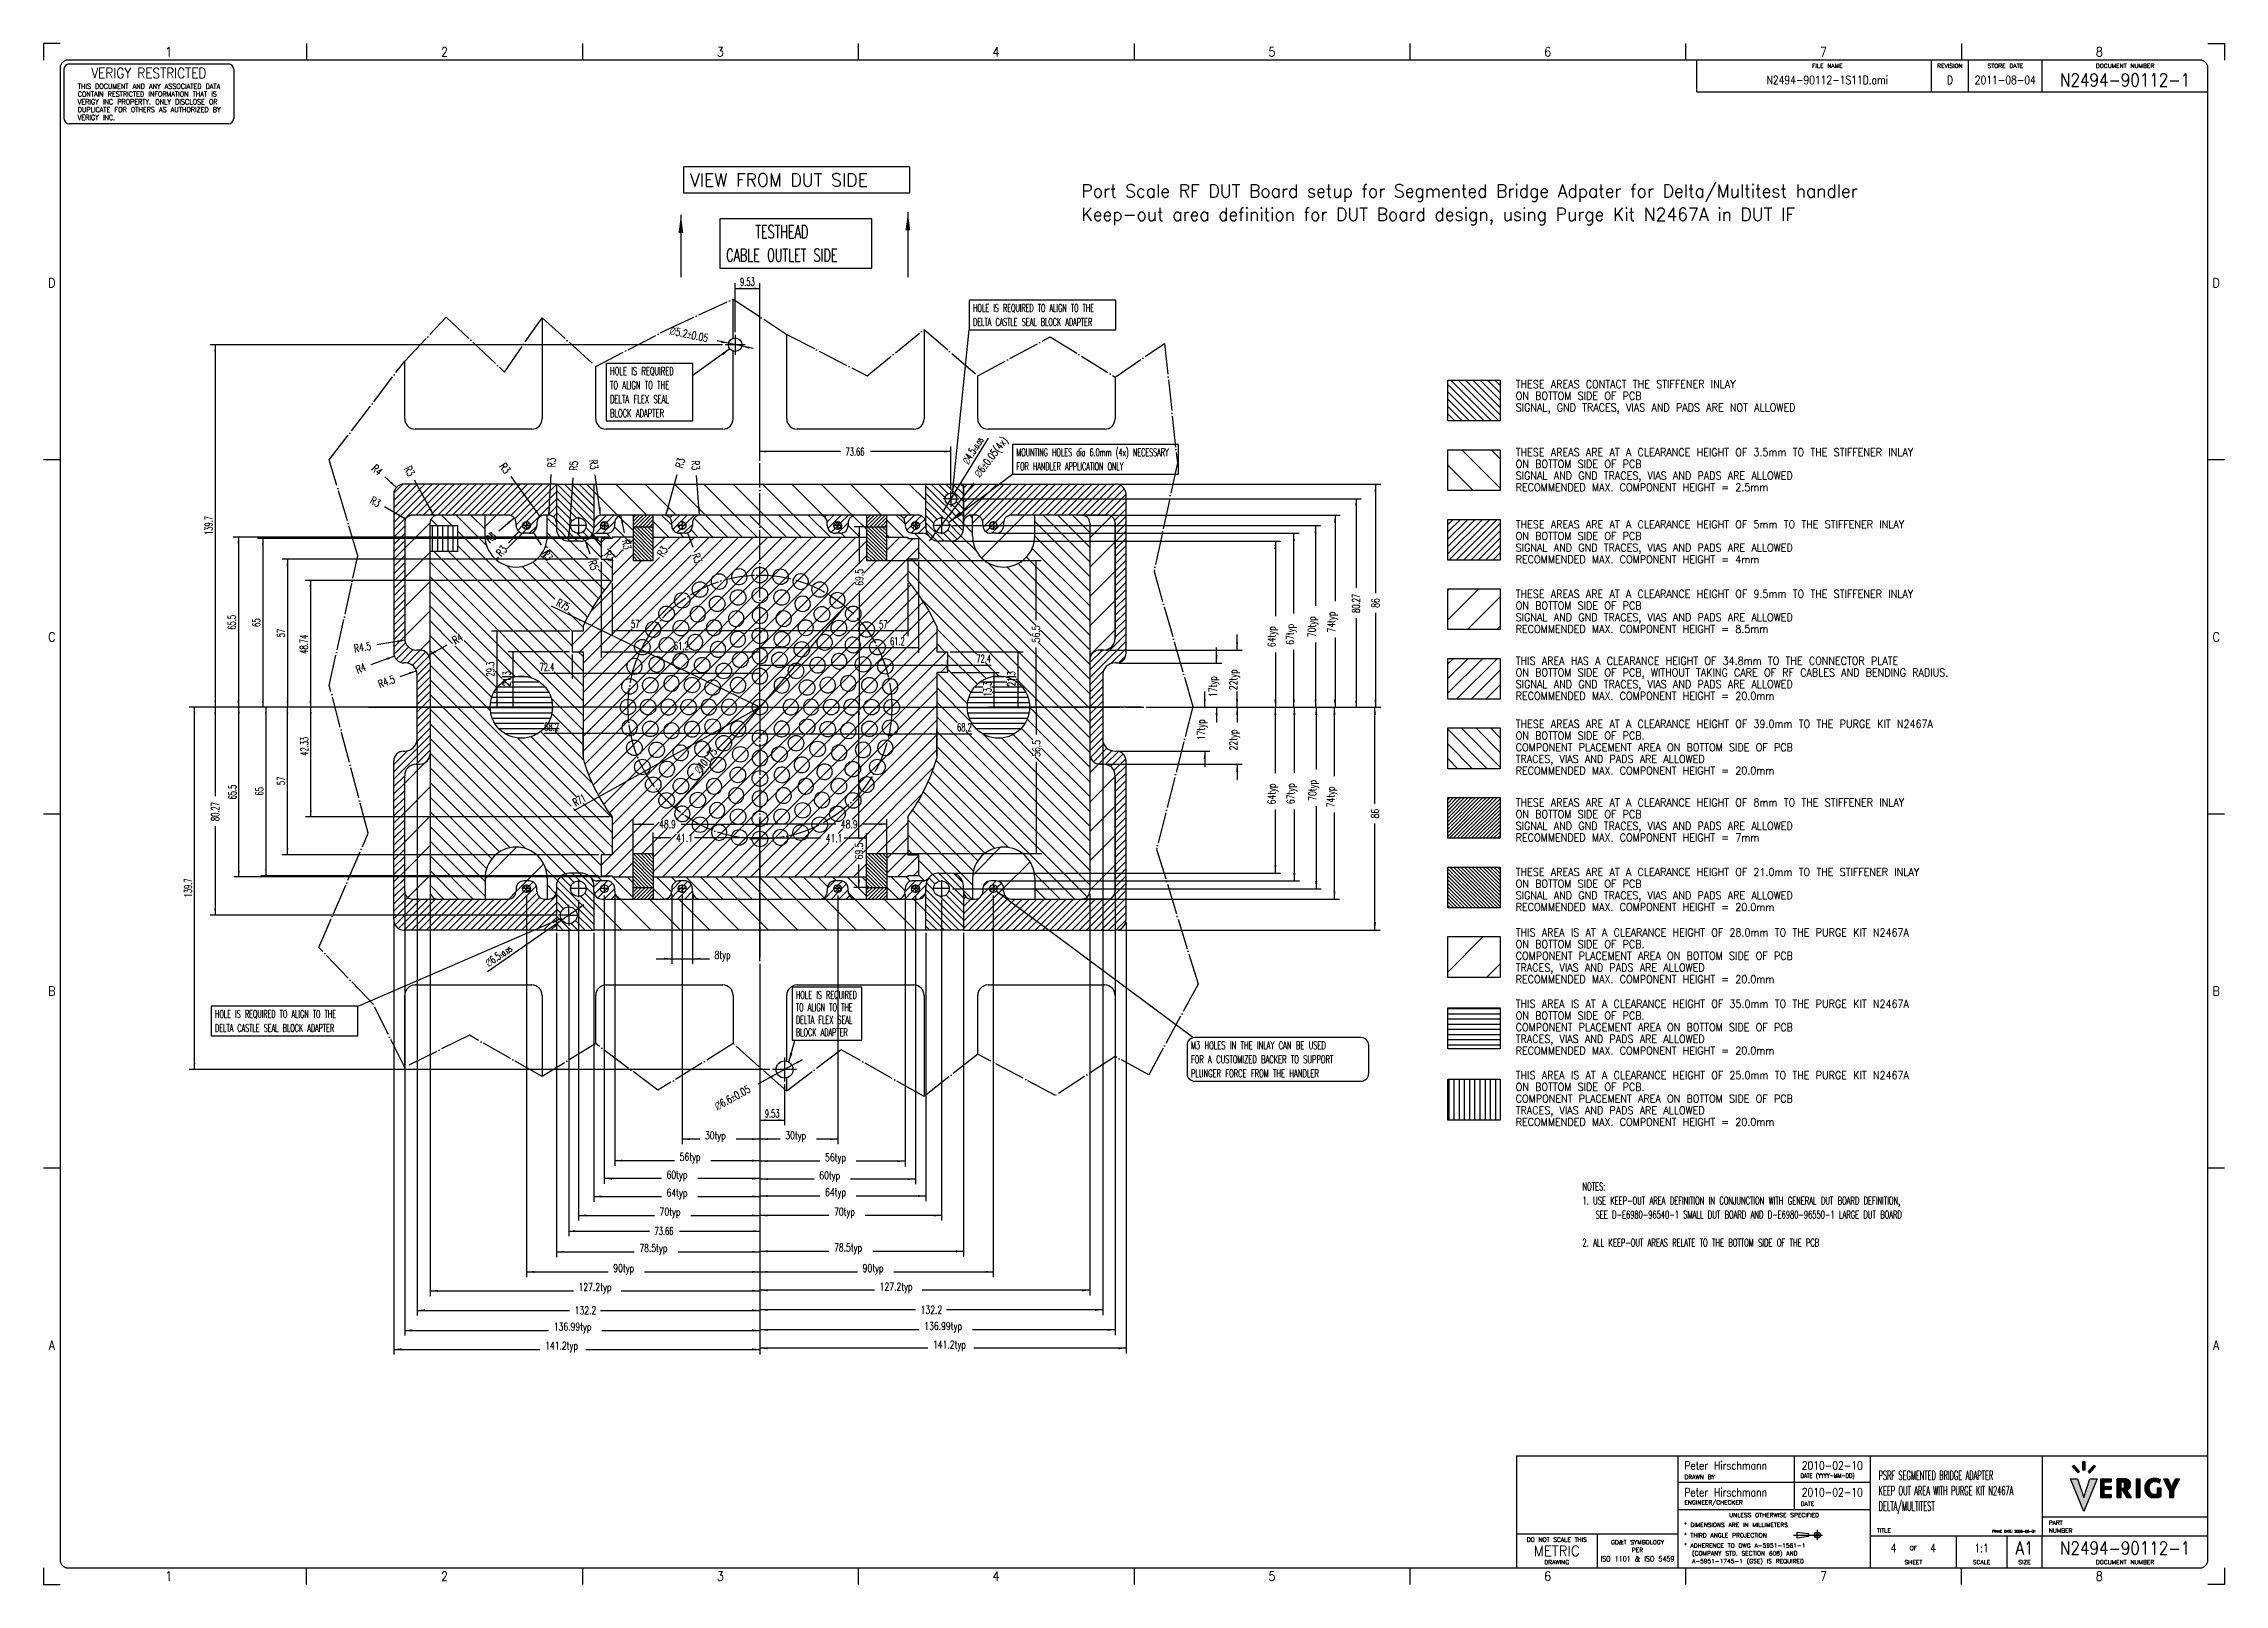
# Model space of a CAD drawing. Header units: inches. Extents: x 0 to 841, y 0 to 594.
import ezdxf

# ---------------------------------------------------------------- set-up
doc = ezdxf.new("R2010")
doc.units = ezdxf.units.IN
doc.linetypes.add('DOT_CENTER', pattern=[14, 12, -1, 0, -1])
doc.linetypes.add('PHANTOM', pattern=[13, 10, -1, 0, -1, 0, -1])
doc.layers.add('1', color=7, linetype='Continuous')
doc.styles.add('CONVERTER_11', font='complex.shx', dxfattribs={"width": 0.973})
doc.styles.add('CONVERTER_12', font='txt.shx', dxfattribs={"width": 0.63})
doc.styles.add('CONVERTER_13', font='txt.shx', dxfattribs={"width": 0.495})
doc.styles.add('CONVERTER_14', font='txt.shx', dxfattribs={"width": 0.72})
doc.styles.add('CONVERTER_15', font='txt.shx', dxfattribs={"width": 0.54})
doc.styles.add('CONVERTER_16', font='txt.shx', dxfattribs={"width": 0.9})
doc.styles.add('CONVERTER_17', font='txt.shx', dxfattribs={"width": 0.81})
doc.styles.add('CONVERTER_18', font='complex.shx', dxfattribs={"width": 0.855})
doc.styles.add('CONVERTER_19', font='txt.shx', dxfattribs={"width": 1.035})
doc.styles.add('CONVERTER_20', font='complex.shx', dxfattribs={"width": 0.95})
doc.styles.add('CONVERTER_21', font='complex.shx', dxfattribs={"width": 0.532})
doc.dimstyles.new('ME10_DIM_10', dxfattribs={"dimtxt": 3, "dimasz": 2.5, "dimexe": 2, "dimexo": 1, "dimgap": 1, "dimtad": 1, "dimdsep": 46, "dimtxsty": 'CONVERTER_12', "dimsah": 1, "dimcen": 0.09, "dimclrd": 3, "dimclre": 3, "dimclrt": 3, "dimadec": 0, "dimazin": 0, "dimtfac": 1, "dimtdec": 4, "dimtix": 1, "dimtmove": 0, "dimatfit": 3, "dimfxl": 1, "dimtolj": 1, "dimtzin": 0, "dimarcsym": 0})
doc.dimstyles.new('ME10_DIM_11', dxfattribs={"dimtxt": 3, "dimasz": 2.5, "dimexe": 2, "dimexo": 1, "dimgap": 1, "dimtad": 1, "dimdsep": 46, "dimtxsty": 'CONVERTER_12', "dimsah": 1, "dimcen": 0.09, "dimclrd": 3, "dimclre": 3, "dimclrt": 3, "dimadec": 0, "dimazin": 0, "dimtfac": 1, "dimtdec": 4, "dimtix": 1, "dimtmove": 0, "dimatfit": 3, "dimfxl": 1, "dimtolj": 1, "dimtzin": 0, "dimarcsym": 0})
doc.dimstyles.new('ME10_DIM_12', dxfattribs={"dimtxt": 3, "dimasz": 2.5, "dimexe": 2, "dimexo": 1, "dimgap": 1, "dimtad": 1, "dimdsep": 46, "dimtxsty": 'CONVERTER_12', "dimsah": 1, "dimcen": 0.09, "dimclrd": 3, "dimclre": 3, "dimclrt": 3, "dimadec": 0, "dimazin": 0, "dimtfac": 1, "dimtdec": 4, "dimtix": 1, "dimtmove": 0, "dimatfit": 3, "dimfxl": 1, "dimtolj": 1, "dimtzin": 0, "dimarcsym": 0})
doc.dimstyles.new('ME10_DIM_13', dxfattribs={"dimtxt": 3, "dimasz": 2.5, "dimexe": 2, "dimexo": 1, "dimgap": 1, "dimtad": 1, "dimdsep": 46, "dimtxsty": 'CONVERTER_12', "dimsah": 1, "dimcen": 0.09, "dimclrd": 3, "dimclre": 3, "dimclrt": 3, "dimadec": 0, "dimazin": 0, "dimtfac": 1, "dimtdec": 4, "dimtix": 1, "dimtmove": 0, "dimatfit": 3, "dimfxl": 1, "dimtolj": 1, "dimtzin": 0, "dimarcsym": 0})
doc.dimstyles.new('ME10_DIM_14', dxfattribs={"dimtxt": 3, "dimasz": 2.5, "dimexe": 2, "dimexo": 1, "dimgap": 1, "dimtad": 1, "dimdsep": 46, "dimtxsty": 'CONVERTER_12', "dimsah": 1, "dimcen": 0.09, "dimclrd": 3, "dimclre": 3, "dimclrt": 3, "dimadec": 0, "dimazin": 0, "dimtfac": 1, "dimtdec": 4, "dimtix": 1, "dimtmove": 0, "dimatfit": 3, "dimfxl": 1, "dimtolj": 1, "dimtzin": 0, "dimarcsym": 0})
doc.dimstyles.new('ME10_DIM_15', dxfattribs={"dimtxt": 3, "dimasz": 2.5, "dimexe": 2, "dimexo": 1, "dimgap": 1, "dimtad": 1, "dimdsep": 46, "dimtxsty": 'CONVERTER_12', "dimsah": 1, "dimcen": 0.09, "dimclrd": 3, "dimclre": 3, "dimclrt": 3, "dimadec": 0, "dimazin": 0, "dimtfac": 1, "dimtdec": 4, "dimtix": 1, "dimtmove": 0, "dimatfit": 3, "dimfxl": 1, "dimtolj": 1, "dimtzin": 0, "dimarcsym": 0})
doc.dimstyles.new('ME10_DIM_16', dxfattribs={"dimtxt": 3, "dimasz": 2.5, "dimexe": 2, "dimexo": 1, "dimgap": 1, "dimtad": 1, "dimdsep": 46, "dimtxsty": 'CONVERTER_12', "dimsah": 1, "dimcen": 0.09, "dimclrd": 3, "dimclre": 3, "dimclrt": 3, "dimadec": 0, "dimazin": 0, "dimtfac": 1, "dimtdec": 4, "dimtix": 1, "dimtmove": 0, "dimatfit": 3, "dimfxl": 1, "dimtolj": 1, "dimtzin": 0, "dimarcsym": 0})
doc.dimstyles.new('ME10_DIM_17', dxfattribs={"dimtxt": 3, "dimasz": 2.5, "dimexe": 2, "dimexo": 1, "dimgap": 1, "dimtad": 1, "dimdsep": 46, "dimtxsty": 'CONVERTER_12', "dimsah": 1, "dimcen": 0.09, "dimclrd": 3, "dimclre": 3, "dimclrt": 3, "dimadec": 0, "dimazin": 0, "dimtfac": 1, "dimtdec": 4, "dimtix": 1, "dimtmove": 0, "dimatfit": 3, "dimfxl": 1, "dimtolj": 1, "dimtzin": 0, "dimarcsym": 0})
doc.dimstyles.new('ME10_DIM_18', dxfattribs={"dimtxt": 3, "dimasz": 2.5, "dimexe": 2, "dimexo": 1, "dimgap": 1, "dimtad": 1, "dimdsep": 46, "dimtxsty": 'CONVERTER_12', "dimsah": 1, "dimcen": 0.09, "dimclrd": 3, "dimclre": 3, "dimclrt": 3, "dimadec": 0, "dimazin": 0, "dimtfac": 1, "dimtdec": 4, "dimtix": 1, "dimtmove": 0, "dimatfit": 3, "dimfxl": 1, "dimtolj": 1, "dimtzin": 0, "dimarcsym": 0})
doc.dimstyles.new('ME10_DIM_19', dxfattribs={"dimtxt": 3, "dimasz": 2.5, "dimexe": 2, "dimexo": 1, "dimgap": 1, "dimtad": 1, "dimdsep": 46, "dimtxsty": 'CONVERTER_12', "dimsah": 1, "dimcen": 0.09, "dimclrd": 3, "dimclre": 3, "dimclrt": 3, "dimadec": 0, "dimazin": 0, "dimtfac": 1, "dimtdec": 4, "dimtix": 1, "dimtmove": 0, "dimatfit": 3, "dimfxl": 1, "dimtolj": 1, "dimtzin": 0, "dimarcsym": 0})
doc.dimstyles.new('ME10_DIM_20', dxfattribs={"dimtxt": 3, "dimasz": 2.5, "dimexe": 2, "dimexo": 1, "dimgap": 1, "dimtad": 1, "dimdsep": 46, "dimtxsty": 'CONVERTER_12', "dimsah": 1, "dimcen": 0.09, "dimclrd": 3, "dimclre": 3, "dimclrt": 3, "dimadec": 0, "dimazin": 0, "dimtfac": 1, "dimtdec": 4, "dimtix": 1, "dimtmove": 0, "dimatfit": 3, "dimfxl": 1, "dimtolj": 1, "dimtzin": 0, "dimarcsym": 0})
doc.dimstyles.new('ME10_DIM_21', dxfattribs={"dimtxt": 3, "dimasz": 2.5, "dimexe": 2, "dimexo": 1, "dimgap": 1, "dimtad": 1, "dimdsep": 46, "dimtxsty": 'CONVERTER_12', "dimsah": 1, "dimcen": 0.09, "dimclrd": 3, "dimclre": 3, "dimclrt": 3, "dimadec": 0, "dimazin": 0, "dimtfac": 1, "dimtdec": 4, "dimtix": 1, "dimtmove": 0, "dimatfit": 3, "dimfxl": 1, "dimtolj": 1, "dimtzin": 0, "dimarcsym": 0})
doc.dimstyles.new('ME10_DIM_22', dxfattribs={"dimtxt": 3, "dimasz": 2.5, "dimexe": 2, "dimexo": 1, "dimgap": 1, "dimtad": 1, "dimdsep": 46, "dimtxsty": 'CONVERTER_12', "dimsah": 1, "dimcen": 0.09, "dimclrd": 3, "dimclre": 3, "dimclrt": 3, "dimadec": 0, "dimazin": 0, "dimtfac": 1, "dimtdec": 4, "dimtix": 1, "dimtmove": 0, "dimatfit": 3, "dimfxl": 1, "dimtolj": 1, "dimtzin": 0, "dimarcsym": 0})
doc.dimstyles.new('ME10_DIM_23', dxfattribs={"dimtxt": 3, "dimasz": 2.5, "dimexe": 2, "dimexo": 1, "dimgap": 1, "dimtad": 1, "dimdsep": 46, "dimtxsty": 'CONVERTER_12', "dimsah": 1, "dimcen": 0.09, "dimclrd": 3, "dimclre": 3, "dimclrt": 3, "dimadec": 0, "dimazin": 0, "dimtfac": 1, "dimtdec": 4, "dimtix": 1, "dimtmove": 0, "dimatfit": 3, "dimfxl": 1, "dimtolj": 1, "dimtzin": 0, "dimarcsym": 0})
doc.dimstyles.new('ME10_DIM_24', dxfattribs={"dimtxt": 3, "dimasz": 2.5, "dimexe": 2, "dimexo": 1, "dimgap": 1, "dimtad": 1, "dimdsep": 46, "dimtxsty": 'CONVERTER_12', "dimsah": 1, "dimcen": 0.09, "dimclrd": 3, "dimclre": 3, "dimclrt": 3, "dimadec": 0, "dimazin": 0, "dimtfac": 1, "dimtdec": 4, "dimtix": 1, "dimtmove": 0, "dimatfit": 3, "dimfxl": 1, "dimtolj": 1, "dimtzin": 0, "dimarcsym": 0})
doc.dimstyles.new('ME10_DIM_25', dxfattribs={"dimtxt": 3, "dimasz": 2.5, "dimexe": 2, "dimexo": 1, "dimgap": 1, "dimtad": 1, "dimdsep": 46, "dimtxsty": 'CONVERTER_12', "dimsah": 1, "dimcen": 0.09, "dimclrd": 3, "dimclre": 3, "dimclrt": 3, "dimadec": 0, "dimazin": 0, "dimtfac": 1, "dimtdec": 4, "dimtix": 1, "dimtmove": 0, "dimatfit": 3, "dimfxl": 1, "dimtolj": 1, "dimtzin": 0, "dimarcsym": 0})
doc.dimstyles.new('ME10_DIM_26', dxfattribs={"dimtxt": 3, "dimasz": 2.5, "dimexe": 2, "dimexo": 1, "dimgap": 1, "dimtad": 1, "dimdsep": 46, "dimtxsty": 'CONVERTER_12', "dimsah": 1, "dimcen": 0.09, "dimclrd": 3, "dimclre": 3, "dimclrt": 3, "dimadec": 0, "dimazin": 0, "dimtfac": 1, "dimtdec": 4, "dimtix": 1, "dimtmove": 0, "dimatfit": 3, "dimfxl": 1, "dimtolj": 1, "dimtzin": 0, "dimarcsym": 0})
doc.dimstyles.new('ME10_DIM_27', dxfattribs={"dimtxt": 3, "dimasz": 2.5, "dimexe": 2, "dimexo": 1, "dimgap": 1, "dimtad": 1, "dimdsep": 46, "dimtxsty": 'CONVERTER_12', "dimsah": 1, "dimcen": 0.09, "dimclrd": 3, "dimclre": 3, "dimclrt": 3, "dimadec": 0, "dimazin": 0, "dimtfac": 1, "dimtdec": 4, "dimtix": 1, "dimtmove": 0, "dimatfit": 3, "dimfxl": 1, "dimtolj": 1, "dimtzin": 0, "dimarcsym": 0})
doc.dimstyles.new('ME10_DIM_28', dxfattribs={"dimtxt": 3, "dimasz": 2.5, "dimexe": 2, "dimexo": 1, "dimgap": 1, "dimtad": 1, "dimdsep": 46, "dimtxsty": 'CONVERTER_12', "dimsah": 1, "dimcen": 0.09, "dimclrd": 3, "dimclre": 3, "dimclrt": 3, "dimadec": 0, "dimazin": 0, "dimtfac": 1, "dimtdec": 4, "dimtix": 1, "dimtmove": 0, "dimatfit": 3, "dimfxl": 1, "dimtolj": 1, "dimtzin": 0, "dimarcsym": 0})
doc.dimstyles.new('ME10_DIM_29', dxfattribs={"dimtxt": 3, "dimasz": 2.5, "dimexe": 2, "dimexo": 1, "dimgap": 1, "dimtad": 1, "dimdsep": 46, "dimtxsty": 'CONVERTER_12', "dimsah": 1, "dimcen": 0.09, "dimclrd": 3, "dimclre": 3, "dimclrt": 3, "dimadec": 0, "dimazin": 0, "dimtfac": 1, "dimtdec": 4, "dimtix": 1, "dimtmove": 0, "dimatfit": 3, "dimfxl": 1, "dimtolj": 1, "dimtzin": 0, "dimarcsym": 0})
doc.dimstyles.new('ME10_DIM_30', dxfattribs={"dimtxt": 3, "dimasz": 3, "dimexe": 2, "dimexo": 0, "dimgap": 2, "dimtad": 0, "dimdsep": 46, "dimtxsty": 'CONVERTER_14', "dimsah": 1, "dimcen": 0.09, "dimclrd": 2, "dimclre": 2, "dimclrt": 2, "dimadec": 0, "dimazin": 0, "dimtfac": 1, "dimtdec": 4, "dimtix": 1, "dimtmove": 0, "dimatfit": 3, "dimfxl": 1, "dimtolj": 1, "dimtzin": 0, "dimarcsym": 0})
doc.dimstyles.new('ME10_DIM_31', dxfattribs={"dimtxt": 3, "dimasz": 3, "dimexe": 2, "dimexo": 0, "dimgap": 2, "dimtad": 0, "dimdsep": 46, "dimtxsty": 'CONVERTER_14', "dimsah": 1, "dimcen": 0.09, "dimclrd": 2, "dimclre": 2, "dimclrt": 3, "dimadec": 0, "dimazin": 0, "dimtfac": 1, "dimtdec": 4, "dimtix": 1, "dimtmove": 0, "dimatfit": 3, "dimfxl": 1, "dimtolj": 1, "dimtzin": 0, "dimarcsym": 0})
doc.dimstyles.new('ME10_DIM_32', dxfattribs={"dimtxt": 3, "dimasz": 3, "dimexe": 2, "dimexo": 0, "dimgap": 2, "dimtad": 0, "dimdsep": 46, "dimtxsty": 'CONVERTER_14', "dimsah": 1, "dimcen": 0.09, "dimclrd": 3, "dimclre": 3, "dimclrt": 3, "dimadec": 0, "dimazin": 0, "dimtfac": 1, "dimtdec": 4, "dimtix": 1, "dimtmove": 0, "dimatfit": 3, "dimfxl": 1, "dimtolj": 1, "dimtzin": 0, "dimarcsym": 0})
doc.dimstyles.new('ME10_DIM_33', dxfattribs={"dimtxt": 3, "dimasz": 3, "dimexe": 2, "dimexo": 0, "dimgap": 2, "dimtad": 0, "dimdsep": 46, "dimtxsty": 'CONVERTER_14', "dimsah": 1, "dimcen": 0.09, "dimclrd": 3, "dimclre": 3, "dimclrt": 3, "dimadec": 0, "dimazin": 0, "dimtfac": 1, "dimtdec": 4, "dimtix": 1, "dimtmove": 0, "dimatfit": 3, "dimfxl": 1, "dimtolj": 1, "dimtzin": 0, "dimarcsym": 0})
doc.dimstyles.new('ME10_DIM_34', dxfattribs={"dimtxt": 3, "dimasz": 3, "dimexe": 2, "dimexo": 0, "dimgap": 2, "dimtad": 0, "dimdsep": 46, "dimtxsty": 'CONVERTER_14', "dimsah": 1, "dimcen": 0.09, "dimclrd": 3, "dimclre": 3, "dimclrt": 3, "dimadec": 0, "dimazin": 0, "dimtfac": 1, "dimtdec": 4, "dimtix": 1, "dimtmove": 0, "dimatfit": 3, "dimfxl": 1, "dimtolj": 1, "dimtzin": 0, "dimarcsym": 0})
doc.dimstyles.new('ME10_DIM_35', dxfattribs={"dimtxt": 3, "dimasz": 3, "dimexe": 2, "dimexo": 0, "dimgap": 2, "dimtad": 0, "dimdsep": 46, "dimtxsty": 'CONVERTER_14', "dimsah": 1, "dimcen": 0.09, "dimclrd": 3, "dimclre": 3, "dimclrt": 3, "dimadec": 0, "dimazin": 0, "dimtfac": 1, "dimtdec": 4, "dimtix": 1, "dimtmove": 0, "dimatfit": 3, "dimfxl": 1, "dimtolj": 1, "dimtzin": 0, "dimarcsym": 0})
doc.dimstyles.new('ME10_DIM_36', dxfattribs={"dimtxt": 3, "dimasz": 3, "dimexe": 2, "dimexo": 0, "dimgap": 2, "dimtad": 0, "dimdsep": 46, "dimtxsty": 'CONVERTER_14', "dimsah": 1, "dimcen": 0.09, "dimclrd": 3, "dimclre": 3, "dimclrt": 3, "dimadec": 0, "dimazin": 0, "dimtfac": 1, "dimtdec": 4, "dimtix": 1, "dimtmove": 0, "dimatfit": 3, "dimfxl": 1, "dimtolj": 1, "dimtzin": 0, "dimarcsym": 0})
doc.dimstyles.new('ME10_DIM_37', dxfattribs={"dimtxt": 3, "dimasz": 3, "dimexe": 2, "dimexo": 0, "dimgap": 2, "dimtad": 0, "dimdsep": 46, "dimtxsty": 'CONVERTER_14', "dimsah": 1, "dimcen": 0.09, "dimclrd": 3, "dimclre": 3, "dimclrt": 3, "dimadec": 0, "dimazin": 0, "dimtfac": 1, "dimtdec": 4, "dimtix": 1, "dimtmove": 0, "dimatfit": 3, "dimfxl": 1, "dimtolj": 1, "dimtzin": 0, "dimarcsym": 0})
doc.dimstyles.new('ME10_DIM_38', dxfattribs={"dimtxt": 3, "dimasz": 3, "dimexe": 2, "dimexo": 1, "dimgap": 2, "dimtad": 0, "dimdsep": 46, "dimtxsty": 'CONVERTER_14', "dimsah": 1, "dimcen": 0.09, "dimclrd": 3, "dimclre": 3, "dimclrt": 3, "dimadec": 0, "dimazin": 0, "dimtfac": 1, "dimtdec": 4, "dimtix": 1, "dimtmove": 0, "dimatfit": 3, "dimfxl": 1, "dimtolj": 1, "dimtzin": 0, "dimarcsym": 0})
doc.dimstyles.new('ME10_DIM_39', dxfattribs={"dimtxt": 3, "dimasz": 3, "dimexe": 2, "dimexo": 1, "dimgap": 2, "dimtad": 0, "dimdsep": 46, "dimtxsty": 'CONVERTER_14', "dimsah": 1, "dimcen": 0.09, "dimclrd": 3, "dimclre": 3, "dimclrt": 3, "dimadec": 0, "dimazin": 0, "dimtfac": 1, "dimtdec": 4, "dimtix": 1, "dimtmove": 0, "dimatfit": 3, "dimfxl": 1, "dimtolj": 1, "dimtzin": 0, "dimarcsym": 0})
doc.dimstyles.new('ME10_DIM_40', dxfattribs={"dimtxt": 3, "dimasz": 3, "dimexe": 2, "dimexo": 1, "dimgap": 2, "dimtad": 0, "dimdsep": 46, "dimtxsty": 'CONVERTER_14', "dimsah": 1, "dimcen": 0.09, "dimclrd": 3, "dimclre": 3, "dimclrt": 3, "dimadec": 0, "dimazin": 0, "dimtfac": 1, "dimtdec": 4, "dimtix": 1, "dimtmove": 0, "dimatfit": 3, "dimfxl": 1, "dimtolj": 1, "dimtzin": 0, "dimarcsym": 0})
doc.dimstyles.new('ME10_DIM_41', dxfattribs={"dimtxt": 3, "dimasz": 3, "dimexe": 2, "dimexo": 1, "dimgap": 2, "dimtad": 0, "dimdsep": 46, "dimtxsty": 'CONVERTER_14', "dimsah": 1, "dimcen": 0.09, "dimclrd": 3, "dimclre": 3, "dimclrt": 3, "dimadec": 0, "dimazin": 0, "dimtfac": 1, "dimtdec": 4, "dimtix": 1, "dimtmove": 0, "dimatfit": 3, "dimfxl": 1, "dimtolj": 1, "dimtzin": 0, "dimarcsym": 0})
doc.dimstyles.new('ME10_DIM_42', dxfattribs={"dimtxt": 3, "dimasz": 3, "dimexe": 2, "dimexo": 1, "dimgap": 2, "dimtad": 0, "dimdsep": 46, "dimtxsty": 'CONVERTER_14', "dimsah": 1, "dimcen": 0.09, "dimclrd": 3, "dimclre": 3, "dimclrt": 3, "dimadec": 0, "dimazin": 0, "dimtfac": 1, "dimtdec": 4, "dimtix": 1, "dimtmove": 0, "dimatfit": 3, "dimfxl": 1, "dimtolj": 1, "dimtzin": 0, "dimarcsym": 0})
doc.dimstyles.new('ME10_DIM_43', dxfattribs={"dimtxt": 3, "dimasz": 3, "dimexe": 2, "dimexo": 1, "dimgap": 2, "dimtad": 0, "dimdsep": 46, "dimtxsty": 'CONVERTER_14', "dimsah": 1, "dimcen": 0.09, "dimclrd": 3, "dimclre": 3, "dimclrt": 3, "dimadec": 0, "dimazin": 0, "dimtfac": 1, "dimtdec": 4, "dimtix": 1, "dimtmove": 0, "dimatfit": 3, "dimfxl": 1, "dimtolj": 1, "dimtzin": 0, "dimarcsym": 0})
doc.dimstyles.new('ME10_DIM_44', dxfattribs={"dimtxt": 3, "dimasz": 3, "dimexe": 2, "dimexo": 1, "dimgap": 2, "dimtad": 0, "dimdsep": 46, "dimtxsty": 'CONVERTER_14', "dimsah": 1, "dimcen": 0.09, "dimclrd": 3, "dimclre": 3, "dimclrt": 3, "dimadec": 0, "dimazin": 0, "dimtfac": 1, "dimtdec": 4, "dimtix": 1, "dimtmove": 0, "dimatfit": 3, "dimfxl": 1, "dimtolj": 1, "dimtzin": 0, "dimarcsym": 0})
doc.dimstyles.new('ME10_DIM_45', dxfattribs={"dimtxt": 3, "dimasz": 3, "dimexe": 2, "dimexo": 1, "dimgap": 2, "dimtad": 0, "dimdsep": 46, "dimtxsty": 'CONVERTER_14', "dimsah": 1, "dimcen": 0.09, "dimclrd": 3, "dimclre": 3, "dimclrt": 3, "dimadec": 0, "dimazin": 0, "dimtfac": 1, "dimtdec": 4, "dimtix": 1, "dimtmove": 0, "dimatfit": 3, "dimfxl": 1, "dimtolj": 1, "dimtzin": 0, "dimarcsym": 0})
doc.dimstyles.new('ME10_DIM_46', dxfattribs={"dimtxt": 3, "dimasz": 3, "dimexe": 2, "dimexo": 1, "dimgap": 2, "dimtad": 0, "dimdsep": 46, "dimtxsty": 'CONVERTER_14', "dimsah": 1, "dimcen": 0.09, "dimclrd": 3, "dimclre": 3, "dimclrt": 3, "dimadec": 0, "dimazin": 0, "dimtfac": 1, "dimtdec": 4, "dimtix": 1, "dimtmove": 0, "dimatfit": 3, "dimfxl": 1, "dimtolj": 1, "dimtzin": 0, "dimarcsym": 0})
doc.dimstyles.new('ME10_DIM_47', dxfattribs={"dimtxt": 3, "dimasz": 3, "dimexe": 2, "dimexo": 1, "dimgap": 2, "dimtad": 0, "dimdsep": 46, "dimtxsty": 'CONVERTER_14', "dimsah": 1, "dimcen": 0.09, "dimclrd": 3, "dimclre": 3, "dimclrt": 3, "dimadec": 0, "dimazin": 0, "dimtfac": 1, "dimtdec": 4, "dimtix": 1, "dimtmove": 0, "dimatfit": 3, "dimfxl": 1, "dimtolj": 1, "dimtzin": 0, "dimarcsym": 0})
doc.dimstyles.new('ME10_DIM_48', dxfattribs={"dimtxt": 3, "dimasz": 3, "dimexe": 2, "dimexo": 1, "dimgap": 2, "dimtad": 0, "dimdsep": 46, "dimtxsty": 'CONVERTER_14', "dimsah": 1, "dimcen": 0.09, "dimclrd": 3, "dimclre": 3, "dimclrt": 3, "dimadec": 0, "dimazin": 0, "dimtfac": 1, "dimtdec": 4, "dimtix": 1, "dimtmove": 0, "dimatfit": 3, "dimfxl": 1, "dimtolj": 1, "dimtzin": 0, "dimarcsym": 0})
doc.dimstyles.new('ME10_DIM_49', dxfattribs={"dimtxt": 3, "dimasz": 3, "dimexe": 2, "dimexo": 1, "dimgap": 2, "dimtad": 0, "dimdsep": 46, "dimtxsty": 'CONVERTER_14', "dimsah": 1, "dimcen": 0.09, "dimclrd": 3, "dimclre": 3, "dimclrt": 3, "dimadec": 0, "dimazin": 0, "dimtfac": 1, "dimtdec": 4, "dimtix": 1, "dimtmove": 0, "dimatfit": 3, "dimfxl": 1, "dimtolj": 1, "dimtzin": 0, "dimarcsym": 0})
doc.dimstyles.new('ME10_DIM_50', dxfattribs={"dimtxt": 3, "dimasz": 3, "dimexe": 2, "dimexo": 1, "dimgap": 2, "dimtad": 0, "dimdsep": 46, "dimtxsty": 'CONVERTER_14', "dimsah": 1, "dimcen": 0.09, "dimclrd": 3, "dimclre": 3, "dimclrt": 3, "dimadec": 0, "dimazin": 0, "dimtfac": 1, "dimtdec": 4, "dimtix": 1, "dimtmove": 0, "dimatfit": 3, "dimfxl": 1, "dimtolj": 1, "dimtzin": 0, "dimarcsym": 0})
doc.dimstyles.new('ME10_DIM_51', dxfattribs={"dimtxt": 3, "dimasz": 3, "dimexe": 2, "dimexo": 1, "dimgap": 2, "dimtad": 0, "dimdsep": 46, "dimtxsty": 'CONVERTER_14', "dimsah": 1, "dimcen": 0.09, "dimclrd": 3, "dimclre": 3, "dimclrt": 3, "dimadec": 0, "dimazin": 0, "dimtfac": 1, "dimtdec": 4, "dimtix": 1, "dimtmove": 0, "dimatfit": 3, "dimfxl": 1, "dimtolj": 1, "dimtzin": 0, "dimarcsym": 0})
doc.dimstyles.new('ME10_DIM_52', dxfattribs={"dimtxt": 3, "dimasz": 3, "dimexe": 2, "dimexo": 1, "dimgap": 2, "dimtad": 0, "dimdsep": 46, "dimtxsty": 'CONVERTER_14', "dimsah": 1, "dimcen": 0.09, "dimclrd": 3, "dimclre": 3, "dimclrt": 3, "dimadec": 0, "dimazin": 0, "dimtfac": 1, "dimtdec": 4, "dimtix": 1, "dimtmove": 0, "dimatfit": 3, "dimfxl": 1, "dimtolj": 1, "dimtzin": 0, "dimarcsym": 0})
doc.dimstyles.new('ME10_DIM_53', dxfattribs={"dimtxt": 3, "dimasz": 3, "dimexe": 2, "dimexo": 1, "dimgap": 2, "dimtad": 0, "dimdsep": 46, "dimtxsty": 'CONVERTER_14', "dimsah": 1, "dimcen": 0.09, "dimclrd": 3, "dimclre": 3, "dimclrt": 3, "dimadec": 0, "dimazin": 0, "dimtfac": 1, "dimtdec": 4, "dimtix": 1, "dimtmove": 0, "dimatfit": 3, "dimfxl": 1, "dimtolj": 1, "dimtzin": 0, "dimarcsym": 0})
doc.dimstyles.new('ME10_DIM_54', dxfattribs={"dimtxt": 3, "dimasz": 3, "dimexe": 2, "dimexo": 1, "dimgap": 2, "dimtad": 0, "dimdsep": 46, "dimtxsty": 'CONVERTER_14', "dimsah": 1, "dimcen": 0.09, "dimclrd": 3, "dimclre": 3, "dimclrt": 3, "dimadec": 0, "dimazin": 0, "dimtfac": 1, "dimtdec": 4, "dimtix": 1, "dimtmove": 0, "dimatfit": 3, "dimfxl": 1, "dimtolj": 1, "dimtzin": 0, "dimarcsym": 0})
doc.dimstyles.new('ME10_DIM_55', dxfattribs={"dimtxt": 3, "dimasz": 3, "dimexe": 2, "dimexo": 1, "dimgap": 2, "dimtad": 0, "dimdsep": 46, "dimtxsty": 'CONVERTER_14', "dimsah": 1, "dimcen": 0.09, "dimclrd": 3, "dimclre": 3, "dimclrt": 3, "dimadec": 0, "dimazin": 0, "dimtfac": 1, "dimtdec": 4, "dimtix": 1, "dimtmove": 0, "dimatfit": 3, "dimfxl": 1, "dimtolj": 1, "dimtzin": 0, "dimarcsym": 0})
doc.dimstyles.new('ME10_DIM_56', dxfattribs={"dimtxt": 3, "dimasz": 3, "dimexe": 2, "dimexo": 1, "dimgap": 2, "dimtad": 0, "dimdsep": 46, "dimtxsty": 'CONVERTER_14', "dimsah": 1, "dimcen": 0.09, "dimclrd": 3, "dimclre": 3, "dimclrt": 3, "dimadec": 0, "dimazin": 0, "dimtfac": 1, "dimtdec": 4, "dimtix": 1, "dimtmove": 0, "dimatfit": 3, "dimfxl": 1, "dimtolj": 1, "dimtzin": 0, "dimarcsym": 0})
doc.dimstyles.new('ME10_DIM_57', dxfattribs={"dimtxt": 3, "dimasz": 3, "dimexe": 2, "dimexo": 1, "dimgap": 2, "dimtad": 0, "dimdsep": 46, "dimtxsty": 'CONVERTER_14', "dimsah": 1, "dimcen": 0.09, "dimclrd": 3, "dimclre": 3, "dimclrt": 3, "dimadec": 0, "dimazin": 0, "dimtfac": 1, "dimtdec": 4, "dimtix": 1, "dimtmove": 0, "dimatfit": 3, "dimfxl": 1, "dimtolj": 1, "dimtzin": 0, "dimarcsym": 0})
doc.dimstyles.new('ME10_DIM_58', dxfattribs={"dimtxt": 3, "dimasz": 3, "dimexe": 2, "dimexo": 1, "dimgap": 2, "dimtad": 0, "dimdsep": 46, "dimtxsty": 'CONVERTER_14', "dimsah": 1, "dimcen": 0.09, "dimclrd": 3, "dimclre": 3, "dimclrt": 3, "dimadec": 0, "dimazin": 0, "dimtfac": 1, "dimtdec": 4, "dimtix": 1, "dimtmove": 0, "dimatfit": 3, "dimfxl": 1, "dimtolj": 1, "dimtzin": 0, "dimarcsym": 0})
doc.dimstyles.new('ME10_DIM_59', dxfattribs={"dimtxt": 3, "dimasz": 3, "dimexe": 2, "dimexo": 1, "dimgap": 2, "dimtad": 0, "dimdsep": 46, "dimtxsty": 'CONVERTER_14', "dimsah": 1, "dimcen": 0.09, "dimclrd": 3, "dimclre": 3, "dimclrt": 3, "dimadec": 0, "dimazin": 0, "dimtfac": 1, "dimtdec": 4, "dimtix": 1, "dimtmove": 0, "dimatfit": 3, "dimfxl": 1, "dimtolj": 1, "dimtzin": 0, "dimarcsym": 0})
doc.dimstyles.new('ME10_DIM_60', dxfattribs={"dimtxt": 3, "dimasz": 3, "dimexe": 2, "dimexo": 1, "dimgap": 2, "dimtad": 0, "dimdsep": 46, "dimtxsty": 'CONVERTER_14', "dimsah": 1, "dimcen": 0.09, "dimclrd": 3, "dimclre": 3, "dimclrt": 3, "dimadec": 0, "dimazin": 0, "dimtfac": 1, "dimtdec": 4, "dimtix": 1, "dimtmove": 0, "dimatfit": 3, "dimfxl": 1, "dimtolj": 1, "dimtzin": 0, "dimarcsym": 0})
doc.dimstyles.new('ME10_DIM_61', dxfattribs={"dimtxt": 3, "dimasz": 3, "dimexe": 2, "dimexo": 1, "dimgap": 2, "dimtad": 0, "dimdsep": 46, "dimtxsty": 'CONVERTER_14', "dimsah": 1, "dimcen": 0.09, "dimclrd": 3, "dimclre": 3, "dimclrt": 3, "dimadec": 0, "dimazin": 0, "dimtfac": 1, "dimtdec": 4, "dimtix": 1, "dimtmove": 0, "dimatfit": 3, "dimfxl": 1, "dimtolj": 1, "dimtzin": 0, "dimarcsym": 0})
doc.dimstyles.new('ME10_DIM_62', dxfattribs={"dimtxt": 3, "dimasz": 3, "dimexe": 2, "dimexo": 1, "dimgap": 2, "dimtad": 0, "dimdsep": 46, "dimtxsty": 'CONVERTER_14', "dimsah": 1, "dimcen": 0.09, "dimclrd": 3, "dimclre": 3, "dimclrt": 3, "dimadec": 0, "dimazin": 0, "dimtfac": 1, "dimtdec": 4, "dimtix": 1, "dimtmove": 0, "dimatfit": 3, "dimfxl": 1, "dimtolj": 1, "dimtzin": 0, "dimarcsym": 0})
doc.dimstyles.new('ME10_DIM_63', dxfattribs={"dimtxt": 3, "dimasz": 3, "dimexe": 2, "dimexo": 1, "dimgap": 2, "dimtad": 0, "dimdsep": 46, "dimtxsty": 'CONVERTER_14', "dimsah": 1, "dimcen": 0.09, "dimclrd": 3, "dimclre": 3, "dimclrt": 3, "dimadec": 0, "dimazin": 0, "dimtfac": 1, "dimtdec": 4, "dimtix": 1, "dimtmove": 0, "dimatfit": 3, "dimfxl": 1, "dimtolj": 1, "dimtzin": 0, "dimarcsym": 0})
doc.dimstyles.new('ME10_DIM_64', dxfattribs={"dimtxt": 3, "dimasz": 3, "dimexe": 2, "dimexo": 1, "dimgap": 2, "dimtad": 0, "dimdsep": 46, "dimtxsty": 'CONVERTER_14', "dimsah": 1, "dimcen": 0.09, "dimclrd": 3, "dimclre": 3, "dimclrt": 3, "dimadec": 0, "dimazin": 0, "dimtfac": 1, "dimtdec": 4, "dimtix": 1, "dimtmove": 0, "dimatfit": 3, "dimfxl": 1, "dimtolj": 1, "dimtzin": 0, "dimarcsym": 0})
doc.dimstyles.new('ME10_DIM_65', dxfattribs={"dimtxt": 3, "dimasz": 3, "dimexe": 2, "dimexo": 1, "dimgap": 2, "dimtad": 0, "dimdsep": 46, "dimtxsty": 'CONVERTER_14', "dimsah": 1, "dimcen": 0.09, "dimclrd": 3, "dimclre": 3, "dimclrt": 3, "dimadec": 0, "dimazin": 0, "dimtfac": 1, "dimtdec": 4, "dimtix": 1, "dimtmove": 0, "dimatfit": 3, "dimfxl": 1, "dimtolj": 1, "dimtzin": 0, "dimarcsym": 0})
doc.dimstyles.new('ME10_DIM_66', dxfattribs={"dimtxt": 3, "dimasz": 3, "dimexe": 2, "dimexo": 1, "dimgap": 2, "dimtad": 0, "dimdsep": 46, "dimtxsty": 'CONVERTER_14', "dimsah": 1, "dimcen": 0.09, "dimclrd": 3, "dimclre": 3, "dimclrt": 3, "dimadec": 0, "dimazin": 0, "dimtfac": 1, "dimtdec": 4, "dimtix": 1, "dimtmove": 0, "dimatfit": 3, "dimfxl": 1, "dimtolj": 1, "dimtzin": 0, "dimarcsym": 0})
doc.dimstyles.new('ME10_DIM_67', dxfattribs={"dimtxt": 3, "dimasz": 3, "dimexe": 2, "dimexo": 1, "dimgap": 2, "dimtad": 0, "dimdsep": 46, "dimtxsty": 'CONVERTER_14', "dimsah": 1, "dimcen": 0.09, "dimclrd": 3, "dimclre": 3, "dimclrt": 3, "dimadec": 0, "dimazin": 0, "dimtfac": 1, "dimtdec": 4, "dimtix": 1, "dimtmove": 0, "dimatfit": 3, "dimfxl": 1, "dimtolj": 1, "dimtzin": 0, "dimarcsym": 0})
doc.dimstyles.new('ME10_DIM_68', dxfattribs={"dimtxt": 3, "dimasz": 3, "dimexe": 2, "dimexo": 1, "dimgap": 2, "dimtad": 0, "dimdsep": 46, "dimtxsty": 'CONVERTER_14', "dimsah": 1, "dimcen": 0.09, "dimclrd": 3, "dimclre": 3, "dimclrt": 3, "dimadec": 0, "dimazin": 0, "dimtfac": 1, "dimtdec": 4, "dimtix": 1, "dimtmove": 0, "dimatfit": 3, "dimfxl": 1, "dimtolj": 1, "dimtzin": 0, "dimarcsym": 0})
doc.dimstyles.new('ME10_DIM_69', dxfattribs={"dimtxt": 3, "dimasz": 3, "dimexe": 2, "dimexo": 1, "dimgap": 2, "dimtad": 0, "dimdsep": 46, "dimtxsty": 'CONVERTER_14', "dimsah": 1, "dimcen": 0.09, "dimclrd": 3, "dimclre": 3, "dimclrt": 3, "dimadec": 0, "dimazin": 0, "dimtfac": 1, "dimtdec": 4, "dimtix": 1, "dimtmove": 0, "dimatfit": 3, "dimfxl": 1, "dimtolj": 1, "dimtzin": 0, "dimarcsym": 0})
doc.dimstyles.new('ME10_DIM_70', dxfattribs={"dimtxt": 3, "dimasz": 3, "dimexe": 2, "dimexo": 1, "dimgap": 2, "dimtad": 0, "dimdsep": 46, "dimtxsty": 'CONVERTER_14', "dimsah": 1, "dimcen": 0.09, "dimclrd": 3, "dimclre": 3, "dimclrt": 3, "dimadec": 0, "dimazin": 0, "dimtfac": 1, "dimtdec": 4, "dimtix": 1, "dimtmove": 0, "dimatfit": 3, "dimfxl": 1, "dimtolj": 1, "dimtzin": 0, "dimarcsym": 0})
doc.dimstyles.new('ME10_DIM_71', dxfattribs={"dimtxt": 3, "dimasz": 3, "dimexe": 2, "dimexo": 1, "dimgap": 2, "dimtad": 0, "dimdsep": 46, "dimtxsty": 'CONVERTER_14', "dimsah": 1, "dimcen": 0.09, "dimclrd": 3, "dimclre": 3, "dimclrt": 3, "dimadec": 0, "dimazin": 0, "dimtfac": 1, "dimtdec": 4, "dimtix": 1, "dimtmove": 0, "dimatfit": 3, "dimfxl": 1, "dimtolj": 1, "dimtzin": 0, "dimarcsym": 0})
doc.dimstyles.new('ME10_DIM_72', dxfattribs={"dimtxt": 3, "dimasz": 3, "dimexe": 2, "dimexo": 1, "dimgap": 2, "dimtad": 0, "dimdsep": 46, "dimtxsty": 'CONVERTER_14', "dimsah": 1, "dimcen": 0.09, "dimclrd": 3, "dimclre": 3, "dimclrt": 3, "dimadec": 0, "dimazin": 0, "dimtfac": 1, "dimtdec": 4, "dimtix": 1, "dimtmove": 0, "dimatfit": 3, "dimfxl": 1, "dimtolj": 1, "dimtzin": 0, "dimarcsym": 0})
doc.dimstyles.new('ME10_DIM_73', dxfattribs={"dimtxt": 3, "dimasz": 3, "dimexe": 2, "dimexo": 1, "dimgap": 2, "dimtad": 0, "dimdsep": 46, "dimtxsty": 'CONVERTER_14', "dimsah": 1, "dimcen": 0.09, "dimclrd": 3, "dimclre": 3, "dimclrt": 3, "dimadec": 0, "dimazin": 0, "dimtfac": 1, "dimtdec": 4, "dimtix": 1, "dimtmove": 0, "dimatfit": 3, "dimfxl": 1, "dimtolj": 1, "dimtzin": 0, "dimarcsym": 0})
doc.dimstyles.new('ME10_DIM_74', dxfattribs={"dimtxt": 3, "dimasz": 3, "dimexe": 2, "dimexo": 1, "dimgap": 2, "dimtad": 0, "dimdsep": 46, "dimtxsty": 'CONVERTER_14', "dimsah": 1, "dimcen": 0.09, "dimclrd": 3, "dimclre": 3, "dimclrt": 3, "dimadec": 0, "dimazin": 0, "dimtfac": 1, "dimtdec": 4, "dimtix": 1, "dimtmove": 0, "dimatfit": 3, "dimfxl": 1, "dimtolj": 1, "dimtzin": 0, "dimarcsym": 0})
doc.dimstyles.new('ME10_DIM_75', dxfattribs={"dimtxt": 3, "dimasz": 2.5, "dimexe": 2, "dimexo": 1, "dimgap": 2, "dimtad": 0, "dimdsep": 46, "dimtxsty": 'CONVERTER_12', "dimsah": 1, "dimcen": 0.09, "dimclrd": 3, "dimclre": 3, "dimclrt": 3, "dimadec": 0, "dimazin": 0, "dimtfac": 1, "dimtdec": 4, "dimtix": 1, "dimtmove": 0, "dimatfit": 3, "dimfxl": 1, "dimtolj": 1, "dimtzin": 0, "dimarcsym": 0})
doc.dimstyles.new('ME10_DIM_76', dxfattribs={"dimtxt": 3, "dimasz": 2.5, "dimexe": 2, "dimexo": 1, "dimgap": 2, "dimtad": 0, "dimdsep": 46, "dimtxsty": 'CONVERTER_12', "dimsah": 1, "dimcen": 0.09, "dimclrd": 3, "dimclre": 3, "dimclrt": 3, "dimadec": 0, "dimazin": 0, "dimtfac": 1, "dimtdec": 4, "dimtix": 1, "dimtmove": 0, "dimatfit": 3, "dimfxl": 1, "dimtolj": 1, "dimtzin": 0, "dimarcsym": 0})
doc.dimstyles.new('ME10_DIM_77', dxfattribs={"dimtxt": 3, "dimasz": 2.5, "dimexe": 2, "dimexo": 1, "dimgap": 2, "dimtad": 0, "dimdsep": 46, "dimtxsty": 'CONVERTER_12', "dimsah": 1, "dimcen": 0.09, "dimclrd": 3, "dimclre": 3, "dimclrt": 3, "dimadec": 0, "dimazin": 0, "dimtfac": 1, "dimtdec": 4, "dimtix": 1, "dimtmove": 0, "dimatfit": 3, "dimfxl": 1, "dimtolj": 1, "dimtzin": 0, "dimarcsym": 0})
doc.dimstyles.new('ME10_DIM_78', dxfattribs={"dimtxt": 3, "dimasz": 2.5, "dimexe": 2, "dimexo": 1, "dimgap": 2, "dimtad": 0, "dimdsep": 46, "dimtxsty": 'CONVERTER_12', "dimsah": 1, "dimcen": 0.09, "dimclrd": 3, "dimclre": 3, "dimclrt": 3, "dimadec": 0, "dimazin": 0, "dimtfac": 1, "dimtdec": 4, "dimtix": 1, "dimtmove": 0, "dimatfit": 3, "dimfxl": 1, "dimtolj": 1, "dimtzin": 0, "dimarcsym": 0})
doc.dimstyles.new('ME10_DIM_79', dxfattribs={"dimtxt": 3, "dimasz": 2.5, "dimexe": 2, "dimexo": 1, "dimgap": 1, "dimtad": 1, "dimdsep": 46, "dimtxsty": 'CONVERTER_12', "dimsah": 1, "dimcen": 0.09, "dimclrd": 3, "dimclre": 3, "dimclrt": 3, "dimadec": 0, "dimazin": 0, "dimtfac": 1, "dimtdec": 4, "dimtix": 1, "dimtmove": 0, "dimatfit": 3, "dimfxl": 1, "dimtolj": 1, "dimtzin": 0, "dimarcsym": 0})
doc.dimstyles.new('ME10_DIM_80', dxfattribs={"dimtxt": 3, "dimasz": 2.5, "dimexe": 2, "dimexo": 1, "dimgap": 1, "dimtad": 1, "dimdsep": 46, "dimtxsty": 'CONVERTER_12', "dimsah": 1, "dimcen": 0.09, "dimclrd": 3, "dimclre": 3, "dimclrt": 3, "dimadec": 0, "dimazin": 0, "dimtfac": 1, "dimtdec": 4, "dimtix": 1, "dimtmove": 0, "dimatfit": 3, "dimfxl": 1, "dimtolj": 1, "dimtzin": 0, "dimarcsym": 0})
doc.dimstyles.new('ME10_DIM_81', dxfattribs={"dimtxt": 3, "dimasz": 2.5, "dimexe": 2, "dimexo": 1, "dimgap": 1, "dimtad": 1, "dimdsep": 46, "dimtxsty": 'CONVERTER_12', "dimsah": 1, "dimcen": 0.09, "dimclrd": 3, "dimclre": 3, "dimclrt": 3, "dimadec": 0, "dimazin": 0, "dimtfac": 1, "dimtdec": 4, "dimtix": 1, "dimtmove": 0, "dimatfit": 3, "dimfxl": 1, "dimtolj": 1, "dimtzin": 0, "dimarcsym": 0})
doc.dimstyles.new('ME10_DIM_82', dxfattribs={"dimtxt": 3, "dimasz": 2.5, "dimexe": 2, "dimexo": 1, "dimgap": 1, "dimtad": 1, "dimdsep": 46, "dimtxsty": 'CONVERTER_12', "dimsah": 1, "dimcen": 0.09, "dimclrd": 3, "dimclre": 3, "dimclrt": 3, "dimadec": 0, "dimazin": 0, "dimtfac": 1, "dimtdec": 4, "dimtix": 1, "dimtmove": 0, "dimatfit": 3, "dimfxl": 1, "dimtolj": 1, "dimtzin": 0, "dimarcsym": 0})
doc.dimstyles.get("Standard").update_dxf_attribs({"dimtxt": 0.18, "dimasz": 0.18, "dimexe": 0.18, "dimexo": 0.0625, "dimgap": 0.09, "dimtad": 0, "dimtih": 1, "dimtoh": 1, "dimdec": 4, "dimzin": 0, "dimdsep": 46, "dimtxsty": 'Standard', "dimcen": 0.09, "dimadec": 0, "dimazin": 0, "dimtfac": 1, "dimtdec": 4, "dimtofl": 0, "dimtmove": 0, "dimatfit": 3, "dimfxl": 1, "dimtolj": 1, "dimtzin": 0, "dimarcsym": 0})
pattern_1 = [(90, (0, 0), (-2, -8e-16), [])]
pattern_2 = [(-45, (0, 0), (0.7071068, 0.7071068), [])]
pattern_3 = [(45, (0, 0), (-0.7071068, 0.7071068), [])]
pattern_4 = [(-45, (0, 0), (1.4142136, 1.4142136), [])]
pattern_5 = [(45, (0, 0), (-5.65685, 5.65685), [])]
pattern_6 = [(45, (0, 0), (-2.828427, 2.828427), [])]
pattern_7 = [(315, (0, 0), (2.828427, 2.828427), [])]
pattern_8 = [(45, (0, 0), (-1.4142136, 1.4142136), [])]
pattern_9 = [(45, (0, 0), (-8.48528, 8.48528), [])]
pattern_10 = [(0, (0, 0), (0, 2), [])]
pattern_11 = [(315, (0, 0), (1.4142136, 1.4142136), [])]
pattern_12 = [(-45, (0, 0), (2.828427, 2.828427), [])]
pattern_13 = [(-45, (0, 0), (5.65685, 5.65685), [])]

# ---------------------------------------------------------------- blocks, each defined once
blk = doc.blocks.new('*D12')
at = {"layer": '1', "color": 3, "linetype": 'Continuous'}
blk.add_line((292.59, 202.27), (275.48, 192.87), dxfattribs=at)
at = {"layer": '1', "color": 3}
for points in [[(291.08, 201.89), (291.46, 201.2), (288.64, 200.1)], [(280.42, 195.13), (280.04, 195.83), (282.86, 196.92)]]:
    blk.add_solid(points, dxfattribs=at)
at = {"layer": '1', "color": 3, "insert": (259.93, 182.62), "char_height": 3, "attachment_point": 7, "rotation": 28.76886, "line_spacing_factor": 0.60024, "style": 'CONVERTER_14'}
blk.add_mtext('\\C3;{\\Fgdt;n}\\C3;\\C3;6.6\\C3;\\H3;{\\Fgdt;`}0.05', dxfattribs=at)
blk = doc.blocks.new('*D13')
at = {"layer": '1', "color": 3, "linetype": 'Continuous'}
blk.add_line((273.64, 476.43), (259.73, 479.4), dxfattribs=at)
at = {"layer": '1', "color": 3}
for points in [[(261.14, 478.7), (261.31, 479.47), (264.16, 478.46)], [(272.26, 477.13), (272.09, 476.35), (269.24, 477.37)]]:
    blk.add_solid(points, dxfattribs=at)
at = {"layer": '1', "color": 3, "insert": (241.27, 481.82), "char_height": 3, "attachment_point": 7, "rotation": 347.92438, "line_spacing_factor": 0.60024, "style": 'CONVERTER_14'}
blk.add_mtext('\\C3;{\\Fgdt;n}\\C3;\\C3;5.2\\C3;\\H3;{\\Fgdt;`}0.05', dxfattribs=at)
blk = doc.blocks.new('TOP__2', base_point=(366.7, 316.7))
at = {"color": 1, "linetype": 'Continuous'}
for centre in [(260.51, 386.6), (276.23, 389.09), (284.18, 388.46), (246.32, 379.37), (253.13, 383.54), (259.74, 378.01), (267.82, 380.47), (276.23, 381.29), (284.63, 380.47), (299.32, 383.54), (240.25, 374.18), (245.76, 368.68), (300.16, 374.03), (306.69, 368.68), (312.2, 374.18), (317.38, 368.11), (230.9, 361.31), (240.4, 362.15), (276.23, 365.71), (284.72, 364.37), (292.39, 360.46), (321.55, 361.31), (253.98, 354.38), (262.29, 352.15), (268.68, 356.42), (283.77, 356.42), (290.16, 352.15), (316.03, 354.7), (324.61, 353.93), (225.98, 346.17), (233.97, 346.62), (250.07, 346.71), (258.02, 345.75), (294.43, 345.75), (318.48, 346.62), (225.35, 338.21), (233.14, 338.21), (248.73, 338.21), (276.23, 338.21), (303.73, 338.21), (319.31, 338.21), (327.1, 338.21), (233.97, 329.81), (258.02, 330.67), (294.43, 330.67), (302.38, 329.71), (318.48, 329.81), (326.47, 330.25), (227.84, 322.49), (236.42, 321.73), (262.29, 324.28), (268.68, 320), (283.77, 320), (290.16, 324.28), (298.47, 322.05), (230.9, 315.12), (235.07, 308.31), (260.06, 315.96), (267.73, 312.06), (276.23, 310.71), (312.05, 314.28), (321.55, 315.12), (240.25, 302.24), (245.76, 307.75), (252.29, 302.39), (306.69, 307.75), (312.2, 302.24), (253.13, 292.88), (267.82, 295.96), (276.23, 295.13), (284.63, 295.96), (292.71, 298.41), (299.32, 292.88), (306.13, 297.06), (268.27, 287.97), (276.23, 287.34), (291.95, 289.83)]:
    blk.add_circle(centre, 3, dxfattribs=at)
for centre, start, end in [((268.27, 388.46), 9, 360), ((268.27, 388.46), 360, 9), ((284.18, 388.46), 171, 180), ((291.95, 386.6), 342, 270), ((292.71, 378.01), 337.5, 270), ((291.95, 386.6), 270, 342), ((306.13, 379.37), 324, 270), ((235.07, 368.11), 54, 0), ((235.07, 368.11), 0, 54), ((252.29, 374.03), 33.75, 0), ((252.29, 374.03), 0, 33.75), ((258.58, 368.78), 30, 0), ((258.58, 368.78), 0, 30), ((267.09, 372.3), 15, 0), ((267.09, 372.3), 0, 15), ((276.23, 373.5), 0, 270), ((276.23, 373.5), 270, 0), ((285.36, 372.3), 345, 270), ((285.36, 372.3), 270, 345), ((293.87, 368.78), 330, 270), ((292.71, 378.01), 270, 337.5), ((306.13, 379.37), 270, 324), ((251.27, 363.17), 45, 0), ((251.27, 363.17), 0, 45), ((260.06, 360.46), 36, 0), ((260.06, 360.46), 0, 36), ((267.73, 364.37), 18, 0), ((267.73, 364.37), 0, 18), ((293.87, 368.78), 270, 330), ((301.18, 363.17), 315, 270), ((312.05, 362.15), 303.75, 270), ((227.84, 353.93), 72, 0), ((227.84, 353.93), 0, 72), ((236.42, 354.7), 67.5, 0), ((236.42, 354.7), 0, 67.5), ((245.66, 355.86), 60, 0), ((245.66, 355.86), 0, 60), ((276.23, 357.92), 0, 270), ((276.23, 357.92), 270, 0), ((298.47, 354.38), 306, 270), ((301.18, 363.17), 270, 315), ((306.79, 355.86), 300, 270), ((306.79, 355.86), 270, 300), ((312.05, 362.15), 270, 303.75), ((242.14, 347.35), 75, 0), ((242.14, 347.35), 0, 75), ((267.8, 346.64), 45, 0), ((267.8, 346.64), 0, 45), ((276.23, 350.13), 0, 270), ((276.23, 350.13), 270, 0), ((284.65, 346.64), 315, 270), ((298.47, 354.38), 270, 306), ((302.38, 346.71), 288, 270), ((310.31, 347.35), 285, 270), ((326.47, 346.17), 279, 270), ((240.94, 338.21), 90, 0), ((240.94, 338.21), 0, 90), ((256.52, 338.21), 90, 0), ((256.52, 338.21), 0, 90), ((264.31, 338.21), 90, 0), ((264.31, 338.21), 0, 90), ((284.65, 346.64), 270, 315), ((288.14, 338.21), 270, 180), ((288.14, 338.21), 180, 270), ((295.94, 338.21), 270, 180), ((295.94, 338.21), 180, 270), ((302.38, 346.71), 270, 288), ((311.52, 338.21), 270, 180), ((311.52, 338.21), 180, 270), ((310.31, 347.35), 270, 285), ((326.47, 346.17), 270, 279), ((225.98, 330.25), 99, 90), ((225.98, 330.25), 90, 99), ((242.14, 329.08), 105, 90), ((242.14, 329.08), 90, 105), ((250.07, 329.71), 108, 90), ((250.07, 329.71), 90, 108), ((267.8, 329.78), 135, 90), ((267.8, 329.78), 90, 135), ((276.23, 326.29), 90, 180), ((276.23, 326.29), 180, 90), ((284.65, 329.78), 225, 180), ((284.65, 329.78), 180, 225), ((310.31, 329.08), 255, 180), ((310.31, 329.08), 180, 255), ((245.66, 320.57), 120, 90), ((245.66, 320.57), 90, 120), ((253.98, 322.05), 126, 90), ((253.98, 322.05), 90, 126), ((276.23, 318.5), 180, 90), ((276.23, 318.5), 90, 180), ((306.79, 320.57), 240, 180), ((306.79, 320.57), 180, 240), ((316.03, 321.73), 247.5, 180), ((316.03, 321.73), 180, 247.5), ((324.61, 322.49), 252, 180), ((324.61, 322.49), 180, 252), ((240.4, 314.28), 123.75, 90), ((240.4, 314.28), 90, 123.75), ((251.27, 313.26), 135, 90), ((251.27, 313.26), 90, 135), ((284.72, 312.06), 198, 180), ((284.72, 312.06), 180, 198), ((292.39, 315.96), 216, 180), ((292.39, 315.96), 180, 216), ((301.18, 313.26), 225, 180), ((301.18, 313.26), 180, 225), ((317.38, 308.31), 234, 180), ((258.58, 307.65), 150, 90), ((258.58, 307.65), 90, 150), ((267.09, 304.12), 165, 90), ((267.09, 304.12), 90, 165), ((276.23, 302.92), 90, 180), ((276.23, 302.92), 180, 90), ((285.36, 304.12), 195, 180), ((285.36, 304.12), 180, 195), ((293.87, 307.65), 210, 180), ((293.87, 307.65), 180, 210), ((300.16, 302.39), 213.75, 180), ((317.38, 308.31), 180, 234), ((246.32, 297.06), 144, 90), ((246.32, 297.06), 90, 144), ((259.74, 298.41), 157.5, 90), ((259.74, 298.41), 90, 157.5), ((300.16, 302.39), 180, 213.75), ((260.51, 289.83), 162, 90), ((260.51, 289.83), 90, 162), ((268.27, 287.97), 351, 0), ((284.18, 287.97), 189, 180), ((284.18, 287.97), 180, 189)]:
    blk.add_arc(centre, 3, start, end, dxfattribs=at)
at = {"layer": '1', "color": 1}
for points in [[(356.94, 495.06), (356.94, 483.66), (413.49, 483.66), (413.49, 495.06)], [(373.69, 439.41), (373.69, 428.01), (437.66, 428.01), (437.66, 439.41)], [(64.6, 222.85), (64.6, 211.45), (121.15, 211.45), (121.15, 222.85)]]:
    blk.add_lwpolyline(points, close=True, dxfattribs=at)
blk.add_lwpolyline([(443.94, 193.98), (508.04, 193.98, 0.414214), (511.04, 196.98), (511.04, 207.78, 0.414214), (508.04, 210.78), (443.94, 210.78, 0.414214), (440.94, 207.78), (440.94, 196.98, 0.414214)], format="xyb", close=True, dxfattribs=at)
at = {"layer": '1', "color": 1, "linetype": 'DOT_CENTER'}
blk.add_circle((276.23, 338.21), 50.87, dxfattribs=at)
at = {"layer": '1', "color": 1, "char_height": 3, "attachment_point": 7, "line_spacing_factor": 1.080432}
for s, insert, style in [('HOLE IS REQUIRED TO ALIGN TO THE\\PDELTA CASTLE SEAL BLOCK ADAPTER', (358.44, 485.16), 'CONVERTER_15'), ('MOUNTING HOLES dia 6.0mm (4x) NECESSARY\\PFOR HANDLER APPLICATION ONLY', (375.19, 429.51), 'CONVERTER_15'), ('HOLE IS REQUIRED TO ALIGN TO THE\\PDELTA CASTLE SEAL BLOCK ADAPTER', (66.1, 212.95), 'CONVERTER_15'), ('M3 HOLES IN THE INLAY CAN BE USED\\PFOR A CUSTOMIZED BACKER TO SUPPORT\\PPLUNGER FORCE FROM THE HANDLER', (442.44, 195.48), 'CONVERTER_12')]:
    blk.add_mtext(s, dxfattribs=dict(at, insert=insert, style=style))
blk = doc.blocks.new('*D14')
at = {"layer": '1', "color": 3, "linetype": 'Continuous'}
for p, q in [((215.03, 394.21), (215.03, 357.34)), ((276.23, 359.34), (215.03, 359.34)), ((276.23, 339.21), (276.23, 361.34))]:
    blk.add_line(p, q, dxfattribs=at)
at = {"layer": '1', "color": 3}
for points in [[(217.53, 359.67), (217.53, 359.01), (215.03, 359.34)], [(273.73, 359.01), (273.73, 359.67), (276.23, 359.34)]]:
    blk.add_solid(points, dxfattribs=at)
at = {"layer": '1', "color": 3, "insert": (243.08, 360.34), "char_height": 3, "attachment_point": 7, "rotation": 0.00014, "line_spacing_factor": 0.60024, "style": 'CONVERTER_12'}
blk.add_mtext('61.2', dxfattribs=at)
blk = doc.blocks.new('*D15')
at = {"layer": '1', "color": 3, "linetype": 'Continuous'}
for p, q in [((337.43, 394.21), (337.43, 359.08)), ((276.23, 339.21), (276.23, 363.08)), ((337.43, 361.08), (276.23, 361.08))]:
    blk.add_line(p, q, dxfattribs=at)
at = {"layer": '1', "color": 3}
for points in [[(278.73, 361.41), (278.73, 360.75), (276.23, 361.08)], [(334.93, 360.75), (334.93, 361.41), (337.43, 361.08)]]:
    blk.add_solid(points, dxfattribs=at)
at = {"layer": '1', "color": 3, "insert": (326.4, 362.08), "char_height": 3, "attachment_point": 7, "rotation": 0.00014, "line_spacing_factor": 0.60024, "style": 'CONVERTER_12'}
blk.add_mtext('61.2', dxfattribs=at)
blk = doc.blocks.new('*D16')
at = {"layer": '1', "color": 3, "linetype": 'Continuous'}
for p, q in [((349.63, 359.51), (377.7, 359.51)), ((375.7, 359.51), (375.7, 338.21)), ((423.23, 338.21), (373.7, 338.21))]:
    blk.add_line(p, q, dxfattribs=at)
at = {"layer": '1', "color": 3}
for points in [[(376.03, 357.01), (375.37, 357.01), (375.7, 359.51)], [(375.37, 340.71), (376.03, 340.71), (375.7, 338.21)]]:
    blk.add_solid(points, dxfattribs=at)
at = {"layer": '1', "color": 3, "insert": (374.7, 346.32), "char_height": 3, "attachment_point": 7, "rotation": 90, "line_spacing_factor": 0.60024, "style": 'CONVERTER_12'}
blk.add_mtext('21.3', dxfattribs=at)
blk = doc.blocks.new('*D17')
at = {"layer": '1', "color": 3, "linetype": 'Continuous'}
for p, q in [((349.63, 351.51), (368.49, 351.51)), ((366.49, 351.51), (366.49, 338.21)), ((423.23, 338.21), (364.49, 338.21))]:
    blk.add_line(p, q, dxfattribs=at)
at = {"layer": '1', "color": 3}
for points in [[(366.82, 349.01), (366.16, 349.01), (366.49, 351.51)], [(366.16, 340.71), (366.82, 340.71), (366.49, 338.21)]]:
    blk.add_solid(points, dxfattribs=at)
at = {"layer": '1', "color": 3, "insert": (365.49, 342.32), "char_height": 3, "attachment_point": 7, "rotation": 90, "line_spacing_factor": 0.60024, "style": 'CONVERTER_12'}
blk.add_mtext('13.3', dxfattribs=at)
blk = doc.blocks.new('*D18')
at = {"layer": '1', "color": 3, "linetype": 'Continuous'}
for p, q in [((218.23, 403.71), (73.09, 403.71)), ((75.09, 403.71), (75.09, 338.21)), ((123.23, 338.21), (73.09, 338.21))]:
    blk.add_line(p, q, dxfattribs=at)
at = {"layer": '1', "color": 3}
for points in [[(75.42, 401.21), (74.76, 401.21), (75.09, 403.71)], [(74.76, 340.71), (75.42, 340.71), (75.09, 338.21)]]:
    blk.add_solid(points, dxfattribs=at)
at = {"layer": '1', "color": 3, "insert": (74.09, 368.1), "char_height": 3, "attachment_point": 7, "rotation": 90, "line_spacing_factor": 0.60024, "style": 'CONVERTER_12'}
blk.add_mtext('65.5', dxfattribs=at)
blk = doc.blocks.new('*D19')
at = {"layer": '1', "color": 3, "linetype": 'Continuous'}
for p, q in [((214.03, 403.21), (82.49, 403.21)), ((84.49, 403.21), (84.49, 338.21)), ((275.23, 338.21), (82.49, 338.21))]:
    blk.add_line(p, q, dxfattribs=at)
at = {"layer": '1', "color": 3}
for points in [[(84.82, 400.71), (84.16, 400.71), (84.49, 403.21)], [(84.16, 340.71), (84.82, 340.71), (84.49, 338.21)]]:
    blk.add_solid(points, dxfattribs=at)
at = {"layer": '1', "color": 3, "insert": (83.49, 369.14), "char_height": 3, "attachment_point": 7, "rotation": 90, "line_spacing_factor": 0.60024, "style": 'CONVERTER_12'}
blk.add_mtext('65', dxfattribs=at)
blk = doc.blocks.new('*D20')
at = {"layer": '1', "color": 3, "linetype": 'Continuous'}
for p, q in [((214.03, 395.21), (92.02, 395.21)), ((94.02, 395.21), (94.02, 338.21)), ((275.23, 338.21), (92.02, 338.21))]:
    blk.add_line(p, q, dxfattribs=at)
at = {"layer": '1', "color": 3}
for points in [[(94.35, 392.71), (93.7, 392.71), (94.02, 395.21)], [(93.7, 340.71), (94.35, 340.71), (94.02, 338.21)]]:
    blk.add_solid(points, dxfattribs=at)
at = {"layer": '1', "color": 3, "insert": (93.02, 365.14), "char_height": 3, "attachment_point": 7, "rotation": 90, "line_spacing_factor": 0.60024, "style": 'CONVERTER_12'}
blk.add_mtext('57', dxfattribs=at)
blk = doc.blocks.new('*D21')
at = {"layer": '1', "color": 3, "linetype": 'Continuous'}
for p, q in [((275.23, 338.21), (73.32, 338.21)), ((75.32, 272.71), (75.32, 338.21)), ((218.23, 272.71), (73.32, 272.71))]:
    blk.add_line(p, q, dxfattribs=at)
at = {"layer": '1', "color": 3}
for points in [[(75.65, 335.71), (75, 335.71), (75.32, 338.21)], [(75, 275.21), (75.65, 275.21), (75.32, 272.71)]]:
    blk.add_solid(points, dxfattribs=at)
at = {"layer": '1', "color": 3, "insert": (74.32, 302.6), "char_height": 3, "attachment_point": 7, "rotation": 90, "line_spacing_factor": 0.60024, "style": 'CONVERTER_12'}
blk.add_mtext('65.5', dxfattribs=at)
blk = doc.blocks.new('*D22')
at = {"layer": '1', "color": 3, "linetype": 'Continuous'}
for p, q in [((275.23, 338.21), (83.72, 338.21)), ((85.72, 338.21), (85.72, 273.21)), ((214.03, 273.21), (83.72, 273.21))]:
    blk.add_line(p, q, dxfattribs=at)
at = {"layer": '1', "color": 3}
for points in [[(86.05, 335.71), (85.4, 335.71), (85.72, 338.21)], [(85.4, 275.71), (86.05, 275.71), (85.72, 273.21)]]:
    blk.add_solid(points, dxfattribs=at)
at = {"layer": '1', "color": 3, "insert": (84.72, 304.14), "char_height": 3, "attachment_point": 7, "rotation": 90, "line_spacing_factor": 0.60024, "style": 'CONVERTER_12'}
blk.add_mtext('65', dxfattribs=at)
blk = doc.blocks.new('*D23')
at = {"layer": '1', "color": 3, "linetype": 'Continuous'}
for p, q in [((123.23, 338.21), (92.04, 338.21)), ((94.04, 281.21), (94.04, 338.21)), ((214.03, 281.21), (92.04, 281.21))]:
    blk.add_line(p, q, dxfattribs=at)
at = {"layer": '1', "color": 3}
for points in [[(94.36, 335.71), (93.71, 335.71), (94.04, 338.21)], [(93.71, 283.71), (94.36, 283.71), (94.04, 281.21)]]:
    blk.add_solid(points, dxfattribs=at)
at = {"layer": '1', "color": 3, "insert": (93.04, 308.14), "char_height": 3, "attachment_point": 7, "rotation": 90, "line_spacing_factor": 0.60024, "style": 'CONVERTER_12'}
blk.add_mtext('57', dxfattribs=at)
blk = doc.blocks.new('*D24')
at = {"layer": '1', "color": 3, "linetype": 'Continuous'}
for p, q in [((123.23, 338.21), (101.05, 338.21)), ((103.05, 295.88), (103.05, 338.21)), ((218.23, 295.88), (101.05, 295.88))]:
    blk.add_line(p, q, dxfattribs=at)
at = {"layer": '1', "color": 3}
for points in [[(103.38, 335.71), (102.72, 335.71), (103.05, 338.21)], [(102.72, 298.38), (103.38, 298.38), (103.05, 295.88)]]:
    blk.add_solid(points, dxfattribs=at)
at = {"layer": '1', "color": 3, "insert": (102.05, 319.43), "char_height": 3, "attachment_point": 7, "rotation": 90, "line_spacing_factor": 0.60024, "style": 'CONVERTER_12'}
blk.add_mtext('42.33', dxfattribs=at)
blk = doc.blocks.new('*D25')
at = {"layer": '1', "color": 3, "linetype": 'Continuous'}
for p, q in [((218.23, 386.96), (100.87, 386.96)), ((102.87, 386.96), (102.87, 338.21)), ((123.23, 338.21), (100.87, 338.21))]:
    blk.add_line(p, q, dxfattribs=at)
at = {"layer": '1', "color": 3}
for points in [[(103.2, 384.46), (102.54, 384.46), (102.87, 386.96)], [(102.54, 340.71), (103.2, 340.71), (102.87, 338.21)]]:
    blk.add_solid(points, dxfattribs=at)
at = {"layer": '1', "color": 3, "insert": (101.87, 358.78), "char_height": 3, "attachment_point": 7, "rotation": 90, "line_spacing_factor": 0.60024, "style": 'CONVERTER_12'}
blk.add_mtext('48.74', dxfattribs=at)
blk = doc.blocks.new('*D26')
at = {"layer": '1', "color": 3, "linetype": 'Continuous'}
for p, q in [((202.83, 367.51), (172.78, 367.51)), ((174.78, 367.51), (174.78, 338.21)), ((125.23, 338.21), (176.78, 338.21))]:
    blk.add_line(p, q, dxfattribs=at)
at = {"layer": '1', "color": 3}
for points in [[(175.11, 365.01), (174.45, 365.01), (174.78, 367.51)], [(174.45, 340.71), (175.11, 340.71), (174.78, 338.21)]]:
    blk.add_solid(points, dxfattribs=at)
at = {"layer": '1', "color": 3, "insert": (173.78, 350), "char_height": 3, "attachment_point": 7, "rotation": 90, "line_spacing_factor": 0.60024, "style": 'CONVERTER_12'}
blk.add_mtext('29.3', dxfattribs=at)
blk = doc.blocks.new('*D27')
at = {"layer": '1', "color": 3, "linetype": 'Continuous'}
for p, q in [((202.83, 359.51), (179.09, 359.51)), ((181.09, 338.21), (181.09, 359.51)), ((125.23, 338.21), (183.09, 338.21))]:
    blk.add_line(p, q, dxfattribs=at)
at = {"layer": '1', "color": 3}
for points in [[(181.42, 357.01), (180.76, 357.01), (181.09, 359.51)], [(180.76, 340.71), (181.42, 340.71), (181.09, 338.21)]]:
    blk.add_solid(points, dxfattribs=at)
at = {"layer": '1', "color": 3, "insert": (180.09, 346.32), "char_height": 3, "attachment_point": 7, "rotation": 90, "line_spacing_factor": 0.60024, "style": 'CONVERTER_12'}
blk.add_mtext('21.3', dxfattribs=at)
blk = doc.blocks.new('*D28')
at = {"layer": '1', "color": 3, "linetype": 'Continuous'}
for p, q in [((219.23, 385.96), (219.23, 365.72)), ((219.23, 367.72), (276.23, 367.72)), ((276.23, 339.21), (276.23, 369.72))]:
    blk.add_line(p, q, dxfattribs=at)
at = {"layer": '1', "color": 3}
for points in [[(221.73, 368.04), (221.73, 367.39), (219.23, 367.72)], [(273.73, 367.39), (273.73, 368.04), (276.23, 367.72)]]:
    blk.add_solid(points, dxfattribs=at)
at = {"layer": '1', "color": 3, "insert": (226.53, 368.72), "char_height": 3, "attachment_point": 7, "rotation": 0.00014, "line_spacing_factor": 0.60024, "style": 'CONVERTER_12'}
blk.add_mtext('57', dxfattribs=at)
blk = doc.blocks.new('*D29')
at = {"layer": '1', "color": 3, "linetype": 'Continuous'}
for p, q in [((333.23, 385.96), (333.23, 365.56)), ((276.23, 339.21), (276.23, 369.56)), ((333.23, 367.56), (276.23, 367.56))]:
    blk.add_line(p, q, dxfattribs=at)
at = {"layer": '1', "color": 3}
for points in [[(278.73, 367.89), (278.73, 367.23), (276.23, 367.56)], [(330.73, 367.23), (330.73, 367.89), (333.23, 367.56)]]:
    blk.add_solid(points, dxfattribs=at)
at = {"layer": '1', "color": 3, "insert": (322.2, 368.56), "char_height": 3, "attachment_point": 7, "rotation": 0.00014, "line_spacing_factor": 0.60024, "style": 'CONVERTER_12'}
blk.add_mtext('57', dxfattribs=at)
blk = doc.blocks.new('*D30')
at = {"layer": '1', "color": 3, "linetype": 'Continuous'}
for p, q in [((276.23, 337.21), (276.23, 325.91)), ((344.43, 319.47), (344.43, 329.91)), ((276.23, 327.91), (344.43, 327.91)), ((344.43, 327.91), (357.98, 327.91))]:
    blk.add_line(p, q, dxfattribs=at)
at = {"layer": '1', "color": 3}
for points in [[(278.73, 328.24), (278.73, 327.58), (276.23, 327.91)], [(341.93, 327.58), (341.93, 328.24), (344.43, 327.91)]]:
    blk.add_solid(points, dxfattribs=at)
at = {"layer": '1', "color": 3, "insert": (352.26, 328.91), "char_height": 3, "attachment_point": 7, "rotation": 0.00014, "line_spacing_factor": 0.60024, "style": 'CONVERTER_12'}
blk.add_mtext('68.2', dxfattribs=at)
blk = doc.blocks.new('*D31')
at = {"layer": '1', "color": 3, "linetype": 'Continuous'}
for p, q in [((276.23, 339.21), (276.23, 356.4)), ((276.23, 354.4), (348.63, 354.4)), ((348.63, 352.51), (348.63, 356.4)), ((348.63, 354.4), (365.41, 354.4))]:
    blk.add_line(p, q, dxfattribs=at)
at = {"layer": '1', "color": 3}
for points in [[(278.73, 354.72), (278.73, 354.07), (276.23, 354.4)], [(346.13, 354.07), (346.13, 354.72), (348.63, 354.4)]]:
    blk.add_solid(points, dxfattribs=at)
at = {"layer": '1', "color": 3, "insert": (359.69, 355.4), "char_height": 3, "attachment_point": 7, "rotation": 0.00014, "line_spacing_factor": 0.60024, "style": 'CONVERTER_12'}
blk.add_mtext('72.4', dxfattribs=at)
blk = doc.blocks.new('*D32')
at = {"layer": '1', "color": 3, "linetype": 'Continuous'}
for p, q in [((203.83, 358.51), (203.83, 349.17)), ((203.83, 351.17), (191.27, 351.17)), ((276.23, 351.17), (203.83, 351.17)), ((276.23, 339.21), (276.23, 353.17))]:
    blk.add_line(p, q, dxfattribs=at)
at = {"layer": '1', "color": 3}
for points in [[(206.33, 351.5), (206.33, 350.84), (203.83, 351.17)], [(273.73, 350.84), (273.73, 351.5), (276.23, 351.17)]]:
    blk.add_solid(points, dxfattribs=at)
at = {"layer": '1', "color": 3, "insert": (191.27, 352.17), "char_height": 3, "attachment_point": 7, "rotation": 0.00014, "line_spacing_factor": 0.60024, "style": 'CONVERTER_12'}
blk.add_mtext('72.4', dxfattribs=at)
blk = doc.blocks.new('*D33')
at = {"layer": '1', "color": 3, "linetype": 'Continuous'}
for p, q in [((276.23, 337.21), (276.23, 326.07)), ((208.03, 328.07), (193.04, 328.07)), ((208.03, 319.47), (208.03, 330.07)), ((276.23, 328.07), (208.03, 328.07))]:
    blk.add_line(p, q, dxfattribs=at)
at = {"layer": '1', "color": 3}
for points in [[(210.53, 328.4), (210.53, 327.75), (208.03, 328.07)], [(273.73, 327.75), (273.73, 328.4), (276.23, 328.07)]]:
    blk.add_solid(points, dxfattribs=at)
at = {"layer": '1', "color": 3, "insert": (193.04, 329.07), "char_height": 3, "attachment_point": 7, "rotation": 0.00014, "line_spacing_factor": 0.60024, "style": 'CONVERTER_12'}
blk.add_mtext('68.2', dxfattribs=at)
blk = doc.blocks.new('*D34')
at = {"layer": '1', "color": 2, "linetype": 'Continuous'}
for p, q in [((276.23, 338.21), (316.43, 338.21)), ((314.43, 288.04), (314.43, 338.21)), ((314.43, 268.71), (314.43, 277.5)), ((317.33, 268.71), (312.43, 268.71))]:
    blk.add_line(p, q, dxfattribs=at)
at = {"layer": '1', "color": 2}
for points in [[(314.82, 335.21), (314.03, 335.21), (314.43, 338.21)], [(314.03, 271.71), (314.82, 271.71), (314.43, 268.71)]]:
    blk.add_solid(points, dxfattribs=at)
at = {"layer": '1', "color": 2, "insert": (315.93, 279.5), "char_height": 3, "attachment_point": 7, "rotation": 90, "line_spacing_factor": 0.60024, "style": 'CONVERTER_14'}
blk.add_mtext('69.5', dxfattribs=at)
blk = doc.blocks.new('*D35')
at = {"layer": '1', "color": 2, "linetype": 'Continuous'}
for p, q in [((317.33, 407.71), (312.55, 407.71)), ((314.55, 407.71), (314.55, 393.53)), ((314.55, 382.99), (314.55, 338.21)), ((276.23, 338.21), (316.55, 338.21))]:
    blk.add_line(p, q, dxfattribs=at)
at = {"layer": '1', "color": 2}
for points in [[(314.94, 404.71), (314.15, 404.71), (314.55, 407.71)], [(314.15, 341.21), (314.94, 341.21), (314.55, 338.21)]]:
    blk.add_solid(points, dxfattribs=at)
at = {"layer": '1', "color": 3, "insert": (316.05, 384.99), "char_height": 3, "attachment_point": 7, "rotation": 90, "line_spacing_factor": 0.60024, "style": 'CONVERTER_14'}
blk.add_mtext('69.5', dxfattribs=at)
blk = doc.blocks.new('*D36')
at = {"layer": '1', "color": 3, "linetype": 'Continuous'}
for p, q in [((276.23, 338.21), (384.87, 338.21)), ((382.87, 327.6), (382.87, 338.21)), ((382.87, 281.71), (382.87, 317.06)), ((325.13, 281.71), (384.87, 281.71))]:
    blk.add_line(p, q, dxfattribs=at)
at = {"layer": '1', "color": 3}
for points in [[(383.27, 335.21), (382.48, 335.21), (382.87, 338.21)], [(382.48, 284.71), (383.27, 284.71), (382.87, 281.71)]]:
    blk.add_solid(points, dxfattribs=at)
at = {"layer": '1', "color": 3, "insert": (384.37, 319.06), "char_height": 3, "attachment_point": 7, "rotation": 90, "line_spacing_factor": 0.60024, "style": 'CONVERTER_14'}
blk.add_mtext('56.5', dxfattribs=at)
blk = doc.blocks.new('*D37')
at = {"layer": '1', "color": 3, "linetype": 'Continuous'}
for p, q in [((325.13, 394.71), (384.7, 394.71)), ((382.7, 394.71), (382.7, 371.73)), ((382.7, 361.19), (382.7, 338.21)), ((276.23, 338.21), (384.7, 338.21))]:
    blk.add_line(p, q, dxfattribs=at)
at = {"layer": '1', "color": 3}
for points in [[(383.09, 391.71), (382.3, 391.71), (382.7, 394.71)], [(382.3, 341.21), (383.09, 341.21), (382.7, 338.21)]]:
    blk.add_solid(points, dxfattribs=at)
at = {"layer": '1', "color": 3, "insert": (384.2, 363.19), "char_height": 3, "attachment_point": 7, "rotation": 90, "line_spacing_factor": 0.60024, "style": 'CONVERTER_14'}
blk.add_mtext('56.5', dxfattribs=at)
blk = doc.blocks.new('*D38')
at = {"layer": '1', "color": 3, "linetype": 'Continuous'}
for p, q in [((276.23, 240.21), (276.23, 295.06)), ((325.13, 281.71), (325.13, 295.06)), ((305.45, 293.06), (276.23, 293.06)), ((325.13, 293.06), (315.99, 293.06))]:
    blk.add_line(p, q, dxfattribs=at)
at = {"layer": '1', "color": 3}
for points in [[(279.23, 293.45), (279.23, 292.66), (276.23, 293.06)], [(322.13, 292.66), (322.13, 293.45), (325.13, 293.06)]]:
    blk.add_solid(points, dxfattribs=at)
at = {"layer": '1', "color": 3, "insert": (307.45, 291.56), "char_height": 3, "attachment_point": 7, "rotation": 0.00014, "line_spacing_factor": 0.60024, "style": 'CONVERTER_14'}
blk.add_mtext('48.9', dxfattribs=at)
blk = doc.blocks.new('*D39')
at = {"layer": '1', "color": 3, "linetype": 'Continuous'}
for p, q in [((227.33, 281.71), (227.33, 295.06)), ((276.23, 240.21), (276.23, 295.06)), ((227.33, 293.06), (235.34, 293.06)), ((245.88, 293.06), (276.23, 293.06))]:
    blk.add_line(p, q, dxfattribs=at)
at = {"layer": '1', "color": 3}
for points in [[(230.33, 293.45), (230.33, 292.66), (227.33, 293.06)], [(273.23, 292.66), (273.23, 293.45), (276.23, 293.06)]]:
    blk.add_solid(points, dxfattribs=at)
at = {"layer": '1', "color": 3, "insert": (237.34, 291.56), "char_height": 3, "attachment_point": 7, "rotation": 0.00014, "line_spacing_factor": 0.60024, "style": 'CONVERTER_14'}
blk.add_mtext('48.9', dxfattribs=at)
blk = doc.blocks.new('*D40')
at = {"layer": '1', "color": 3, "linetype": 'Continuous'}
for p, q in [((276.23, 240.21), (276.23, 289.67)), ((299.58, 287.67), (276.23, 287.67)), ((317.33, 287.67), (308.68, 287.67)), ((317.33, 281.71), (317.33, 289.67))]:
    blk.add_line(p, q, dxfattribs=at)
at = {"layer": '1', "color": 3}
for points in [[(279.23, 288.06), (279.23, 287.27), (276.23, 287.67)], [(314.33, 287.27), (314.33, 288.06), (317.33, 287.67)]]:
    blk.add_solid(points, dxfattribs=at)
at = {"layer": '1', "color": 3, "insert": (301.58, 286.17), "char_height": 3, "attachment_point": 7, "rotation": 0.00014, "line_spacing_factor": 0.60024, "style": 'CONVERTER_14'}
blk.add_mtext('41.1', dxfattribs=at)
blk = doc.blocks.new('*D41')
at = {"layer": '1', "color": 3, "linetype": 'Continuous'}
for p, q in [((235.13, 281.71), (235.13, 289.81)), ((241.94, 287.81), (235.13, 287.81)), ((276.23, 287.81), (251.04, 287.81)), ((276.23, 240.21), (276.23, 289.81))]:
    blk.add_line(p, q, dxfattribs=at)
at = {"layer": '1', "color": 3}
for points in [[(238.13, 288.21), (238.13, 287.42), (235.13, 287.81)], [(273.23, 287.42), (273.23, 288.21), (276.23, 287.81)]]:
    blk.add_solid(points, dxfattribs=at)
at = {"layer": '1', "color": 3, "insert": (243.94, 286.31), "char_height": 3, "attachment_point": 7, "rotation": 0.00014, "line_spacing_factor": 0.60024, "style": 'CONVERTER_14'}
blk.add_mtext('41.1', dxfattribs=at)
blk = doc.blocks.new('*D42')
at = {"layer": '1', "color": 3, "linetype": 'Continuous'}
for p, q in [((246.23, 265.56), (246.23, 169.65)), ((276.23, 239.21), (276.23, 169.65)), ((253.03, 171.65), (246.23, 171.65)), ((276.23, 171.65), (267.05, 171.65))]:
    blk.add_line(p, q, dxfattribs=at)
at = {"layer": '1', "color": 3}
for points in [[(249.23, 172.05), (249.23, 171.26), (246.23, 171.65)], [(273.23, 171.26), (273.23, 172.05), (276.23, 171.65)]]:
    blk.add_solid(points, dxfattribs=at)
at = {"layer": '1', "color": 3, "insert": (255.03, 170.6), "char_height": 3, "attachment_point": 7, "rotation": 0.00014, "line_spacing_factor": 0.60024, "style": 'CONVERTER_14'}
blk.add_mtext('\\C3;30\\C3;typ', dxfattribs=at)
blk = doc.blocks.new('*D43')
at = {"layer": '1', "color": 3, "linetype": 'Continuous'}
for p, q in [((306.23, 265.56), (306.23, 169.65)), ((276.23, 239.21), (276.23, 169.65)), ((284.02, 171.65), (276.23, 171.65)), ((306.23, 171.65), (298.04, 171.65))]:
    blk.add_line(p, q, dxfattribs=at)
at = {"layer": '1', "color": 3}
for points in [[(279.23, 172.05), (279.23, 171.26), (276.23, 171.65)], [(303.23, 171.26), (303.23, 172.05), (306.23, 171.65)]]:
    blk.add_solid(points, dxfattribs=at)
at = {"layer": '1', "color": 3, "insert": (286.02, 170.6), "char_height": 3, "attachment_point": 7, "rotation": 0.00014, "line_spacing_factor": 0.60024, "style": 'CONVERTER_14'}
blk.add_mtext('\\C3;30\\C3;typ', dxfattribs=at)
blk = doc.blocks.new('*D44')
at = {"layer": '1', "color": 3, "linetype": 'Continuous'}
for p, q in [((336.23, 265.56), (336.23, 154.24)), ((276.23, 239.21), (276.23, 154.24)), ((297.14, 156.24), (276.23, 156.24)), ((336.23, 156.24), (311.16, 156.24))]:
    blk.add_line(p, q, dxfattribs=at)
at = {"layer": '1', "color": 3}
for points in [[(279.23, 156.64), (279.23, 155.85), (276.23, 156.24)], [(333.23, 155.85), (333.23, 156.64), (336.23, 156.24)]]:
    blk.add_solid(points, dxfattribs=at)
at = {"layer": '1', "color": 3, "insert": (299.14, 155.19), "char_height": 3, "attachment_point": 7, "rotation": 0.00014, "line_spacing_factor": 0.60024, "style": 'CONVERTER_14'}
blk.add_mtext('\\C3;60\\C3;typ', dxfattribs=at)
blk = doc.blocks.new('*D45')
at = {"layer": '1', "color": 3, "linetype": 'Continuous'}
for p, q in [((216.23, 265.56), (216.23, 154.45)), ((276.23, 239.21), (276.23, 154.45)), ((238.22, 156.45), (216.23, 156.45)), ((276.23, 156.45), (252.24, 156.45))]:
    blk.add_line(p, q, dxfattribs=at)
at = {"layer": '1', "color": 3}
for points in [[(219.23, 156.84), (219.23, 156.05), (216.23, 156.45)], [(273.23, 156.05), (273.23, 156.84), (276.23, 156.45)]]:
    blk.add_solid(points, dxfattribs=at)
at = {"layer": '1', "color": 3, "insert": (240.22, 155.4), "char_height": 3, "attachment_point": 7, "rotation": 0.00014, "line_spacing_factor": 0.60024, "style": 'CONVERTER_14'}
blk.add_mtext('\\C3;60\\C3;typ', dxfattribs=at)
blk = doc.blocks.new('*D46')
at = {"layer": '1', "color": 3, "linetype": 'Continuous'}
for p, q in [((206.23, 263.91), (206.23, 140.22)), ((276.23, 239.21), (276.23, 140.22)), ((206.23, 142.22), (235.54, 142.22)), ((249.56, 142.22), (276.23, 142.22))]:
    blk.add_line(p, q, dxfattribs=at)
at = {"layer": '1', "color": 3}
for points in [[(209.23, 142.61), (209.23, 141.82), (206.23, 142.22)], [(273.23, 141.82), (273.23, 142.61), (276.23, 142.22)]]:
    blk.add_solid(points, dxfattribs=at)
at = {"layer": '1', "color": 3, "insert": (237.54, 141.17), "char_height": 3, "attachment_point": 7, "rotation": 0.00014, "line_spacing_factor": 0.60024, "style": 'CONVERTER_14'}
blk.add_mtext('\\C3;70\\C3;typ', dxfattribs=at)
blk = doc.blocks.new('*D47')
at = {"layer": '1', "color": 3, "linetype": 'Continuous'}
for p, q in [((212.23, 251.21), (212.23, 147.54)), ((276.23, 239.21), (276.23, 147.54)), ((212.23, 149.54), (238.22, 149.54)), ((252.24, 149.54), (276.23, 149.54))]:
    blk.add_line(p, q, dxfattribs=at)
at = {"layer": '1', "color": 3}
for points in [[(215.23, 149.93), (215.23, 149.14), (212.23, 149.54)], [(273.23, 149.14), (273.23, 149.93), (276.23, 149.54)]]:
    blk.add_solid(points, dxfattribs=at)
at = {"layer": '1', "color": 3, "insert": (240.22, 148.49), "char_height": 3, "attachment_point": 7, "rotation": 0.00014, "line_spacing_factor": 0.60024, "style": 'CONVERTER_14'}
blk.add_mtext('\\C3;64\\C3;typ', dxfattribs=at)
blk = doc.blocks.new('*D48')
at = {"layer": '1', "color": 3, "linetype": 'Continuous'}
for p, q in [((340.23, 251.21), (340.23, 147.74)), ((276.23, 239.21), (276.23, 147.74)), ((276.23, 149.74), (299.38, 149.74)), ((313.4, 149.74), (340.23, 149.74))]:
    blk.add_line(p, q, dxfattribs=at)
at = {"layer": '1', "color": 3}
for points in [[(279.23, 150.13), (279.23, 149.34), (276.23, 149.74)], [(337.23, 149.34), (337.23, 150.13), (340.23, 149.74)]]:
    blk.add_solid(points, dxfattribs=at)
at = {"layer": '1', "color": 3, "insert": (301.38, 148.69), "char_height": 3, "attachment_point": 7, "rotation": 0.00014, "line_spacing_factor": 0.60024, "style": 'CONVERTER_14'}
blk.add_mtext('\\C3;64\\C3;typ', dxfattribs=at)
blk = doc.blocks.new('*D49')
at = {"layer": '1', "color": 3, "linetype": 'Continuous'}
for p, q in [((346.23, 263.91), (346.23, 140.22)), ((276.23, 239.21), (276.23, 140.22)), ((302.83, 142.22), (276.23, 142.22)), ((346.23, 142.22), (316.85, 142.22))]:
    blk.add_line(p, q, dxfattribs=at)
at = {"layer": '1', "color": 3}
for points in [[(279.23, 142.61), (279.23, 141.82), (276.23, 142.22)], [(343.23, 141.82), (343.23, 142.61), (346.23, 142.22)]]:
    blk.add_solid(points, dxfattribs=at)
at = {"layer": '1', "color": 3, "insert": (304.83, 141.17), "char_height": 3, "attachment_point": 7, "rotation": 0.00014, "line_spacing_factor": 0.60024, "style": 'CONVERTER_14'}
blk.add_mtext('\\C3;70\\C3;typ', dxfattribs=at)
blk = doc.blocks.new('*D50')
at = {"layer": '1', "color": 3, "linetype": 'Continuous'}
for p, q in [((197.73, 251.21), (197.73, 126.2)), ((276.23, 239.21), (276.23, 126.2)), ((197.73, 128.2), (227.73, 128.2)), ((244.69, 128.2), (276.23, 128.2))]:
    blk.add_line(p, q, dxfattribs=at)
at = {"layer": '1', "color": 3}
for points in [[(200.73, 128.59), (200.73, 127.8), (197.73, 128.2)], [(273.23, 127.8), (273.23, 128.59), (276.23, 128.2)]]:
    blk.add_solid(points, dxfattribs=at)
at = {"layer": '1', "color": 3, "insert": (229.73, 127.15), "char_height": 3, "attachment_point": 7, "rotation": 0.00014, "line_spacing_factor": 0.60024, "style": 'CONVERTER_14'}
blk.add_mtext('\\C3;78.5\\C3;typ', dxfattribs=at)
blk = doc.blocks.new('*D51')
at = {"layer": '1', "color": 3, "linetype": 'Continuous'}
for p, q in [((354.73, 251.21), (354.73, 126.4)), ((276.23, 239.21), (276.23, 126.4)), ((276.23, 128.4), (302.81, 128.4)), ((319.77, 128.4), (354.73, 128.4))]:
    blk.add_line(p, q, dxfattribs=at)
at = {"layer": '1', "color": 3}
for points in [[(279.23, 128.79), (279.23, 128), (276.23, 128.4)], [(351.73, 128), (351.73, 128.79), (354.73, 128.4)]]:
    blk.add_solid(points, dxfattribs=at)
at = {"layer": '1', "color": 3, "insert": (304.81, 127.35), "char_height": 3, "attachment_point": 7, "rotation": 0.00014, "line_spacing_factor": 0.60024, "style": 'CONVERTER_14'}
blk.add_mtext('\\C3;78.5\\C3;typ', dxfattribs=at)
blk = doc.blocks.new('*D52')
at = {"layer": '1', "color": 3, "linetype": 'Continuous'}
for p, q in [((186.23, 265.56), (186.23, 118.47)), ((276.23, 239.21), (276.23, 118.47)), ((186.23, 120.47), (217.68, 120.47)), ((231.7, 120.47), (276.23, 120.47))]:
    blk.add_line(p, q, dxfattribs=at)
at = {"layer": '1', "color": 3}
for points in [[(189.23, 120.87), (189.23, 120.08), (186.23, 120.47)], [(273.23, 120.08), (273.23, 120.87), (276.23, 120.47)]]:
    blk.add_solid(points, dxfattribs=at)
at = {"layer": '1', "color": 3, "insert": (219.68, 119.42), "char_height": 3, "attachment_point": 7, "rotation": 0.00014, "line_spacing_factor": 0.60024, "style": 'CONVERTER_14'}
blk.add_mtext('\\C3;90\\C3;typ', dxfattribs=at)
blk = doc.blocks.new('*D53')
at = {"layer": '1', "color": 3, "linetype": 'Continuous'}
for p, q in [((366.23, 265.56), (366.23, 118.47)), ((276.23, 239.21), (276.23, 118.47)), ((276.23, 120.47), (313.85, 120.47)), ((327.87, 120.47), (366.23, 120.47))]:
    blk.add_line(p, q, dxfattribs=at)
at = {"layer": '1', "color": 3}
for points in [[(279.23, 120.87), (279.23, 120.08), (276.23, 120.47)], [(363.23, 120.08), (363.23, 120.87), (366.23, 120.47)]]:
    blk.add_solid(points, dxfattribs=at)
at = {"layer": '1', "color": 3, "insert": (315.85, 119.42), "char_height": 3, "attachment_point": 7, "rotation": 0.00014, "line_spacing_factor": 0.60024, "style": 'CONVERTER_14'}
blk.add_mtext('\\C3;90\\C3;typ', dxfattribs=at)
blk = doc.blocks.new('*D54')
at = {"layer": '1', "color": 3, "linetype": 'Continuous'}
for p, q in [((149.03, 266.21), (149.03, 111.16)), ((276.23, 239.21), (276.23, 111.16)), ((149.03, 113.16), (204.31, 113.16)), ((222.71, 113.16), (276.23, 113.16))]:
    blk.add_line(p, q, dxfattribs=at)
at = {"layer": '1', "color": 3}
for points in [[(152.03, 113.55), (152.03, 112.76), (149.03, 113.16)], [(273.23, 112.76), (273.23, 113.55), (276.23, 113.16)]]:
    blk.add_solid(points, dxfattribs=at)
at = {"layer": '1', "color": 3, "insert": (206.31, 112.11), "char_height": 3, "attachment_point": 7, "rotation": 0.00014, "line_spacing_factor": 0.60024, "style": 'CONVERTER_14'}
blk.add_mtext('\\C3;127.2\\C3;typ', dxfattribs=at)
blk = doc.blocks.new('*D55')
at = {"layer": '1', "color": 3, "linetype": 'Continuous'}
for p, q in [((403.43, 266.21), (403.43, 111.36)), ((276.23, 239.21), (276.23, 111.36)), ((320.42, 113.36), (276.23, 113.36)), ((403.43, 113.36), (338.82, 113.36))]:
    blk.add_line(p, q, dxfattribs=at)
at = {"layer": '1', "color": 3}
for points in [[(279.23, 113.75), (279.23, 112.96), (276.23, 113.36)], [(400.43, 112.96), (400.43, 113.75), (403.43, 113.36)]]:
    blk.add_solid(points, dxfattribs=at)
at = {"layer": '1', "color": 3, "insert": (322.42, 112.31), "char_height": 3, "attachment_point": 7, "rotation": 0.00014, "line_spacing_factor": 0.60024, "style": 'CONVERTER_14'}
blk.add_mtext('\\C3;127.2\\C3;typ', dxfattribs=at)
blk = doc.blocks.new('*D56')
at = {"layer": '1', "color": 3, "linetype": 'Continuous'}
for p, q in [((144.03, 324.96), (144.03, 103.64)), ((276.23, 239.21), (276.23, 103.64)), ((144.03, 105.64), (202.79, 105.64)), ((214.77, 105.64), (276.23, 105.64))]:
    blk.add_line(p, q, dxfattribs=at)
at = {"layer": '1', "color": 3}
for points in [[(147.03, 106.03), (147.03, 105.24), (144.03, 105.64)], [(273.23, 105.24), (273.23, 106.03), (276.23, 105.64)]]:
    blk.add_solid(points, dxfattribs=at)
at = {"layer": '1', "color": 3, "insert": (204.79, 104.14), "char_height": 3, "attachment_point": 7, "rotation": 0.00014, "line_spacing_factor": 0.60024, "style": 'CONVERTER_14'}
blk.add_mtext('132.2', dxfattribs=at)
blk = doc.blocks.new('*D57')
at = {"layer": '1', "color": 3, "linetype": 'Continuous'}
for p, q in [((408.43, 324.96), (408.43, 103.84)), ((276.23, 239.21), (276.23, 103.84)), ((336.21, 105.84), (276.23, 105.84)), ((408.43, 105.84), (348.19, 105.84))]:
    blk.add_line(p, q, dxfattribs=at)
at = {"layer": '1', "color": 3}
for points in [[(279.23, 106.23), (279.23, 105.44), (276.23, 105.84)], [(405.43, 105.44), (405.43, 106.23), (408.43, 105.84)]]:
    blk.add_solid(points, dxfattribs=at)
at = {"layer": '1', "color": 3, "insert": (338.21, 104.34), "char_height": 3, "attachment_point": 7, "rotation": 0.00014, "line_spacing_factor": 0.60024, "style": 'CONVERTER_14'}
blk.add_mtext('132.2', dxfattribs=at)
blk = doc.blocks.new('*D58')
at = {"layer": '1', "color": 3, "linetype": 'Continuous'}
for p, q in [((413.22, 266.21), (413.22, 96.12)), ((276.23, 239.21), (276.23, 96.12)), ((337.62, 98.12), (276.23, 98.12)), ((413.22, 98.12), (358.18, 98.12))]:
    blk.add_line(p, q, dxfattribs=at)
at = {"layer": '1', "color": 3}
for points in [[(279.23, 98.51), (279.23, 97.72), (276.23, 98.12)], [(410.22, 97.72), (410.22, 98.51), (413.22, 98.12)]]:
    blk.add_solid(points, dxfattribs=at)
at = {"layer": '1', "color": 3, "insert": (339.62, 97.07), "char_height": 3, "attachment_point": 7, "rotation": 0.00014, "line_spacing_factor": 0.60024, "style": 'CONVERTER_14'}
blk.add_mtext('\\C3;136.99\\C3;typ', dxfattribs=at)
blk = doc.blocks.new('*D59')
at = {"layer": '1', "color": 3, "linetype": 'Continuous'}
for p, q in [((139.24, 266.21), (139.24, 95.91)), ((276.23, 239.21), (276.23, 95.91)), ((139.24, 97.91), (194.74, 97.91)), ((215.3, 97.91), (276.23, 97.91))]:
    blk.add_line(p, q, dxfattribs=at)
at = {"layer": '1', "color": 3}
for points in [[(142.24, 98.31), (142.24, 97.52), (139.24, 97.91)], [(273.23, 97.52), (273.23, 98.31), (276.23, 97.91)]]:
    blk.add_solid(points, dxfattribs=at)
at = {"layer": '1', "color": 3, "insert": (196.74, 96.86), "char_height": 3, "attachment_point": 7, "rotation": 0.00014, "line_spacing_factor": 0.60024, "style": 'CONVERTER_14'}
blk.add_mtext('\\C3;136.99\\C3;typ', dxfattribs=at)
blk = doc.blocks.new('*D60')
at = {"layer": '1', "color": 3, "linetype": 'Continuous'}
for p, q in [((135.03, 255.21), (135.03, 88.6)), ((276.23, 239.21), (276.23, 88.6)), ((135.03, 90.6), (191.39, 90.6)), ((209.07, 90.6), (276.23, 90.6))]:
    blk.add_line(p, q, dxfattribs=at)
at = {"layer": '1', "color": 3}
for points in [[(138.03, 90.99), (138.03, 90.2), (135.03, 90.6)], [(273.23, 90.2), (273.23, 90.99), (276.23, 90.6)]]:
    blk.add_solid(points, dxfattribs=at)
at = {"layer": '1', "color": 3, "insert": (193.39, 89.55), "char_height": 3, "attachment_point": 7, "rotation": 0.00014, "line_spacing_factor": 0.60024, "style": 'CONVERTER_14'}
blk.add_mtext('\\C3;141.2\\C3;typ', dxfattribs=at)
blk = doc.blocks.new('*D61')
at = {"layer": '1', "color": 3, "linetype": 'Continuous'}
for p, q in [((417.43, 255.21), (417.43, 89)), ((276.23, 239.21), (276.23, 89)), ((341, 91), (276.23, 91)), ((417.43, 91), (358.68, 91))]:
    blk.add_line(p, q, dxfattribs=at)
at = {"layer": '1', "color": 3}
for points in [[(279.23, 91.4), (279.23, 90.61), (276.23, 91)], [(414.43, 90.61), (414.43, 91.4), (417.43, 91)]]:
    blk.add_solid(points, dxfattribs=at)
at = {"layer": '1', "color": 3, "insert": (343, 89.95), "char_height": 3, "attachment_point": 7, "rotation": 0.00014, "line_spacing_factor": 0.60024, "style": 'CONVERTER_14'}
blk.add_mtext('\\C3;141.2\\C3;typ', dxfattribs=at)
blk = doc.blocks.new('*D62')
at = {"layer": '1', "color": 3, "linetype": 'Continuous'}
for p, q in [((414.68, 355.21), (454.34, 355.21)), ((452.34, 355.21), (452.34, 361.21)), ((425.23, 338.21), (454.34, 338.21)), ((452.34, 338.21), (452.34, 332.21))]:
    blk.add_line(p, q, dxfattribs=at)
at = {"layer": '1', "color": 3}
for points in [[(451.95, 358.21), (452.74, 358.21), (452.34, 355.21)], [(452.74, 335.21), (451.95, 335.21), (452.34, 338.21)]]:
    blk.add_solid(points, dxfattribs=at)
at = {"layer": '1', "color": 3, "insert": (453.39, 342.08), "char_height": 3, "attachment_point": 7, "rotation": 90, "line_spacing_factor": 0.60024, "style": 'CONVERTER_14'}
blk.add_mtext('\\C3;17\\C3;typ', dxfattribs=at)
blk = doc.blocks.new('*D63')
at = {"layer": '1', "color": 3, "linetype": 'Continuous'}
for p, q in [((425.23, 338.21), (449.76, 338.21)), ((447.76, 338.21), (447.76, 344.21)), ((414.18, 321.21), (449.76, 321.21)), ((447.76, 321.21), (447.76, 315.21))]:
    blk.add_line(p, q, dxfattribs=at)
at = {"layer": '1', "color": 3}
for points in [[(447.37, 341.21), (448.16, 341.21), (447.76, 338.21)], [(448.16, 318.21), (447.37, 318.21), (447.76, 321.21)]]:
    blk.add_solid(points, dxfattribs=at)
at = {"layer": '1', "color": 3, "insert": (448.81, 325.45), "char_height": 3, "attachment_point": 7, "rotation": 90, "line_spacing_factor": 0.60024, "style": 'CONVERTER_14'}
blk.add_mtext('\\C3;17\\C3;typ', dxfattribs=at)
blk = doc.blocks.new('*D64')
at = {"layer": '1', "color": 3, "linetype": 'Continuous'}
for p, q in [((425.23, 338.21), (462.24, 338.21)), ((460.24, 338.21), (460.24, 344.21)), ((409.72, 316.21), (462.24, 316.21)), ((460.24, 316.21), (460.24, 310.21))]:
    blk.add_line(p, q, dxfattribs=at)
at = {"layer": '1', "color": 3}
for points in [[(459.85, 341.21), (460.64, 341.21), (460.24, 338.21)], [(460.64, 313.21), (459.85, 313.21), (460.24, 316.21)]]:
    blk.add_solid(points, dxfattribs=at)
at = {"layer": '1', "color": 3, "insert": (461.29, 321.51), "char_height": 3, "attachment_point": 7, "rotation": 90, "line_spacing_factor": 0.60024, "style": 'CONVERTER_14'}
blk.add_mtext('\\C3;22\\C3;typ', dxfattribs=at)
blk = doc.blocks.new('*D65')
at = {"layer": '1', "color": 3, "linetype": 'Continuous'}
for p, q in [((460.24, 360.21), (460.24, 366.21)), ((409.72, 360.21), (462.24, 360.21)), ((425.23, 338.21), (462.24, 338.21)), ((460.24, 338.21), (460.24, 332.21))]:
    blk.add_line(p, q, dxfattribs=at)
at = {"layer": '1', "color": 3}
for points in [[(459.85, 363.21), (460.64, 363.21), (460.24, 360.21)], [(460.64, 335.21), (459.85, 335.21), (460.24, 338.21)]]:
    blk.add_solid(points, dxfattribs=at)
at = {"layer": '1', "color": 3, "insert": (461.29, 344.73), "char_height": 3, "attachment_point": 7, "rotation": 90, "line_spacing_factor": 0.60024, "style": 'CONVERTER_14'}
blk.add_mtext('\\C3;22\\C3;typ', dxfattribs=at)
blk = doc.blocks.new('*D66')
at = {"layer": '1', "color": 3, "linetype": 'Continuous'}
for p, q in [((350.73, 402.21), (477.01, 402.21)), ((475.01, 402.21), (475.01, 373.33)), ((475.01, 359.31), (475.01, 338.21)), ((425.23, 338.21), (477.01, 338.21))]:
    blk.add_line(p, q, dxfattribs=at)
at = {"layer": '1', "color": 3}
for points in [[(475.41, 399.21), (474.62, 399.21), (475.01, 402.21)], [(474.62, 341.21), (475.41, 341.21), (475.01, 338.21)]]:
    blk.add_solid(points, dxfattribs=at)
at = {"layer": '1', "color": 3, "insert": (476.06, 361.31), "char_height": 3, "attachment_point": 7, "rotation": 90, "line_spacing_factor": 0.60024, "style": 'CONVERTER_14'}
blk.add_mtext('\\C3;64\\C3;typ', dxfattribs=at)
blk = doc.blocks.new('*D67')
at = {"layer": '1', "color": 3, "linetype": 'Continuous'}
for p, q in [((425.23, 338.21), (477.01, 338.21)), ((475.01, 312.72), (475.01, 338.21)), ((475.01, 274.21), (475.01, 298.7)), ((350.73, 274.21), (477.01, 274.21))]:
    blk.add_line(p, q, dxfattribs=at)
at = {"layer": '1', "color": 3}
for points in [[(475.41, 335.21), (474.62, 335.21), (475.01, 338.21)], [(474.62, 277.21), (475.41, 277.21), (475.01, 274.21)]]:
    blk.add_solid(points, dxfattribs=at)
at = {"layer": '1', "color": 3, "insert": (476.06, 300.7), "char_height": 3, "attachment_point": 7, "rotation": 90, "line_spacing_factor": 0.60024, "style": 'CONVERTER_14'}
blk.add_mtext('\\C3;64\\C3;typ', dxfattribs=at)
blk = doc.blocks.new('*D68')
at = {"layer": '1', "color": 3, "linetype": 'Continuous'}
for p, q in [((425.23, 338.21), (484.35, 338.21)), ((482.35, 312.81), (482.35, 338.21)), ((482.35, 271.21), (482.35, 298.79)), ((368.23, 271.21), (484.35, 271.21))]:
    blk.add_line(p, q, dxfattribs=at)
at = {"layer": '1', "color": 3}
for points in [[(482.74, 335.21), (481.95, 335.21), (482.35, 338.21)], [(481.95, 274.21), (482.74, 274.21), (482.35, 271.21)]]:
    blk.add_solid(points, dxfattribs=at)
at = {"layer": '1', "color": 3, "insert": (483.4, 300.79), "char_height": 3, "attachment_point": 7, "rotation": 90, "line_spacing_factor": 0.60024, "style": 'CONVERTER_14'}
blk.add_mtext('\\C3;67\\C3;typ', dxfattribs=at)
blk = doc.blocks.new('*D69')
at = {"layer": '1', "color": 3, "linetype": 'Continuous'}
for p, q in [((368.23, 405.21), (484.14, 405.21)), ((482.14, 374.26), (482.14, 405.21)), ((482.14, 338.21), (482.14, 360.24)), ((425.23, 338.21), (484.14, 338.21))]:
    blk.add_line(p, q, dxfattribs=at)
at = {"layer": '1', "color": 3}
for points in [[(482.54, 402.21), (481.75, 402.21), (482.14, 405.21)], [(481.75, 341.21), (482.54, 341.21), (482.14, 338.21)]]:
    blk.add_solid(points, dxfattribs=at)
at = {"layer": '1', "color": 3, "insert": (483.19, 362.24), "char_height": 3, "attachment_point": 7, "rotation": 90, "line_spacing_factor": 0.60024, "style": 'CONVERTER_14'}
blk.add_mtext('\\C3;67\\C3;typ', dxfattribs=at)
blk = doc.blocks.new('*D70')
at = {"layer": '1', "color": 3, "linetype": 'Continuous'}
for p, q in [((411.22, 412.21), (500.02, 412.21)), ((498.02, 412.21), (498.02, 379)), ((498.02, 364.98), (498.02, 338.21)), ((425.23, 338.21), (500.02, 338.21))]:
    blk.add_line(p, q, dxfattribs=at)
at = {"layer": '1', "color": 3}
for points in [[(498.41, 409.21), (497.62, 409.21), (498.02, 412.21)], [(497.62, 341.21), (498.41, 341.21), (498.02, 338.21)]]:
    blk.add_solid(points, dxfattribs=at)
at = {"layer": '1', "color": 3, "insert": (499.07, 366.98), "char_height": 3, "attachment_point": 7, "rotation": 90, "line_spacing_factor": 0.60024, "style": 'CONVERTER_14'}
blk.add_mtext('\\C3;74\\C3;typ', dxfattribs=at)
blk = doc.blocks.new('*D71')
at = {"layer": '1', "color": 3, "linetype": 'Continuous'}
for p, q in [((425.23, 338.21), (499.81, 338.21)), ((497.81, 311.57), (497.81, 338.21)), ((497.81, 264.21), (497.81, 297.55)), ((411.22, 264.21), (499.81, 264.21))]:
    blk.add_line(p, q, dxfattribs=at)
at = {"layer": '1', "color": 3}
for points in [[(498.2, 335.21), (497.41, 335.21), (497.81, 338.21)], [(497.41, 267.21), (498.2, 267.21), (497.81, 264.21)]]:
    blk.add_solid(points, dxfattribs=at)
at = {"layer": '1', "color": 3, "insert": (498.86, 299.55), "char_height": 3, "attachment_point": 7, "rotation": 90, "line_spacing_factor": 0.60024, "style": 'CONVERTER_14'}
blk.add_mtext('\\C3;74\\C3;typ', dxfattribs=at)
blk = doc.blocks.new('*D72')
at = {"layer": '1', "color": 3, "linetype": 'Continuous'}
for p, q in [((350.53, 408.21), (492.52, 408.21)), ((490.52, 408.21), (490.52, 377.19)), ((490.52, 363.17), (490.52, 338.21)), ((425.23, 338.21), (492.52, 338.21))]:
    blk.add_line(p, q, dxfattribs=at)
at = {"layer": '1', "color": 3}
for points in [[(490.91, 405.21), (490.12, 405.21), (490.52, 408.21)], [(490.12, 341.21), (490.91, 341.21), (490.52, 338.21)]]:
    blk.add_solid(points, dxfattribs=at)
at = {"layer": '1', "color": 3, "insert": (491.57, 365.17), "char_height": 3, "attachment_point": 7, "rotation": 90, "line_spacing_factor": 0.60024, "style": 'CONVERTER_14'}
blk.add_mtext('\\C3;70\\C3;typ', dxfattribs=at)
blk = doc.blocks.new('*D73')
at = {"layer": '1', "color": 3, "linetype": 'Continuous'}
for p, q in [((425.23, 338.21), (492.73, 338.21)), ((490.73, 338.21), (490.73, 314.1)), ((490.73, 300.08), (490.73, 268.21)), ((350.53, 268.21), (492.73, 268.21))]:
    blk.add_line(p, q, dxfattribs=at)
at = {"layer": '1', "color": 3}
for points in [[(491.12, 335.21), (490.33, 335.21), (490.73, 338.21)], [(490.33, 271.21), (491.12, 271.21), (490.73, 268.21)]]:
    blk.add_solid(points, dxfattribs=at)
at = {"layer": '1', "color": 3, "insert": (491.78, 302.08), "char_height": 3, "attachment_point": 7, "rotation": 90, "line_spacing_factor": 0.60024, "style": 'CONVERTER_14'}
blk.add_mtext('\\C3;70\\C3;typ', dxfattribs=at)
blk = doc.blocks.new('*D74')
at = {"layer": '1', "color": 3, "linetype": 'Continuous'}
for p, q in [((414.43, 424.21), (515.63, 424.21)), ((513.63, 424.21), (513.63, 382.09)), ((513.63, 374.49), (513.63, 338.21)), ((425.23, 338.21), (515.63, 338.21))]:
    blk.add_line(p, q, dxfattribs=at)
at = {"layer": '1', "color": 3}
for points in [[(514.03, 421.21), (513.24, 421.21), (513.63, 424.21)], [(513.24, 341.21), (514.03, 341.21), (513.63, 338.21)]]:
    blk.add_solid(points, dxfattribs=at)
at = {"layer": '1', "color": 3, "insert": (515.13, 376.49), "char_height": 3, "attachment_point": 7, "rotation": 90, "line_spacing_factor": 0.60024, "style": 'CONVERTER_14'}
blk.add_mtext('86', dxfattribs=at)
blk = doc.blocks.new('*D75')
at = {"layer": '1', "color": 3, "linetype": 'Continuous'}
for p, q in [((425.23, 338.21), (515.42, 338.21)), ((513.42, 300.9), (513.42, 338.21)), ((513.42, 252.21), (513.42, 293.3)), ((414.43, 252.21), (515.42, 252.21))]:
    blk.add_line(p, q, dxfattribs=at)
at = {"layer": '1', "color": 3}
for points in [[(513.82, 335.21), (513.03, 335.21), (513.42, 338.21)], [(513.03, 255.21), (513.82, 255.21), (513.42, 252.21)]]:
    blk.add_solid(points, dxfattribs=at)
at = {"layer": '1', "color": 3, "insert": (514.92, 295.3), "char_height": 3, "attachment_point": 7, "rotation": 90, "line_spacing_factor": 0.60024, "style": 'CONVERTER_14'}
blk.add_mtext('86', dxfattribs=at)
blk = doc.blocks.new('*D76')
at = {"layer": '1', "color": 3, "linetype": 'Continuous'}
for p, q in [((242.23, 266.21), (242.23, 239.21)), ((250.23, 266.21), (250.23, 239.21)), ((236.23, 241.21), (242.23, 241.21)), ((242.23, 241.21), (250.23, 241.21)), ((250.23, 241.21), (256.73, 241.21))]:
    blk.add_line(p, q, dxfattribs=at)
at = {"layer": '1', "color": 3}
for points in [[(239.23, 240.81), (239.23, 241.6), (242.23, 241.21)], [(253.23, 241.6), (253.23, 240.81), (250.23, 241.21)]]:
    blk.add_solid(points, dxfattribs=at)
at = {"layer": '1', "color": 3, "insert": (258.73, 240.16), "char_height": 3, "attachment_point": 7, "rotation": 0.00014, "line_spacing_factor": 0.60024, "style": 'CONVERTER_14'}
blk.add_mtext('\\C3;8\\C3;typ', dxfattribs=at)
blk = doc.blocks.new('*D77')
at = {"layer": '1', "color": 3, "linetype": 'Continuous'}
for p, q in [((220.23, 266.21), (220.23, 161.36)), ((276.23, 239.21), (276.23, 161.36)), ((220.23, 163.36), (243.29, 163.36)), ((257.31, 163.36), (276.23, 163.36))]:
    blk.add_line(p, q, dxfattribs=at)
at = {"layer": '1', "color": 3}
for points in [[(223.23, 163.75), (223.23, 162.96), (220.23, 163.36)], [(273.23, 162.96), (273.23, 163.75), (276.23, 163.36)]]:
    blk.add_solid(points, dxfattribs=at)
at = {"layer": '1', "color": 3, "insert": (245.29, 162.31), "char_height": 3, "attachment_point": 7, "rotation": 0.00014, "line_spacing_factor": 0.60024, "style": 'CONVERTER_14'}
blk.add_mtext('\\C3;56\\C3;typ', dxfattribs=at)
blk = doc.blocks.new('*D78')
at = {"layer": '1', "color": 3, "linetype": 'Continuous'}
for p, q in [((332.23, 266.21), (332.23, 161.15)), ((276.23, 239.21), (276.23, 161.15)), ((299.38, 163.15), (276.23, 163.15)), ((332.23, 163.15), (313.4, 163.15))]:
    blk.add_line(p, q, dxfattribs=at)
at = {"layer": '1', "color": 3}
for points in [[(279.23, 163.55), (279.23, 162.76), (276.23, 163.15)], [(329.23, 162.76), (329.23, 163.55), (332.23, 163.15)]]:
    blk.add_solid(points, dxfattribs=at)
at = {"layer": '1', "color": 3, "insert": (301.38, 162.1), "char_height": 3, "attachment_point": 7, "rotation": 0.00014, "line_spacing_factor": 0.60024, "style": 'CONVERTER_14'}
blk.add_mtext('\\C3;56\\C3;typ', dxfattribs=at)
blk = doc.blocks.new('*D79')
at = {"layer": '1', "color": 3, "linetype": 'Continuous'}
blk.add_line((276.23, 338.21), (195.81, 377.08), dxfattribs=at)
at = {"layer": '1', "color": 3}
blk.add_solid([(206.31, 371.64), (206.59, 372.24), (208.7, 370.85)], dxfattribs=at)
at = {"layer": '1', "color": 3, "insert": (196, 378.1), "char_height": 3, "attachment_point": 7, "rotation": 334.20154, "line_spacing_factor": 0.60024, "style": 'CONVERTER_12'}
blk.add_mtext('\\C3; R\\C3;75', dxfattribs=at)
blk = doc.blocks.new('*D80')
at = {"layer": '1', "color": 3, "linetype": 'Continuous'}
blk.add_line((276.23, 338.21), (204.43, 298.27), dxfattribs=at)
at = {"layer": '1', "color": 3}
blk.add_solid([(212.16, 302.19), (211.84, 302.77), (214.18, 303.7)], dxfattribs=at)
at = {"layer": '1', "color": 3, "insert": (203.7, 299.01), "char_height": 3, "attachment_point": 7, "rotation": 29.08835, "line_spacing_factor": 0.60024, "style": 'CONVERTER_12'}
blk.add_mtext('\\C3; R\\C3;71', dxfattribs=at)
blk = doc.blocks.new('*D81')
at = {"layer": '1', "color": 3, "linetype": 'Continuous'}
blk.add_line((136.06, 422.9), (131.57, 426.97), dxfattribs=at)
at = {"layer": '1', "color": 3}
blk.add_solid([(133.57, 424.62), (134.1, 425.21), (136.06, 422.9)], dxfattribs=at)
at = {"layer": '1', "color": 3, "insert": (126.19, 429.82), "char_height": 3, "attachment_point": 7, "rotation": 317.81931, "line_spacing_factor": 0.60024, "style": 'CONVERTER_14'}
blk.add_mtext('\\C3;R\\C3;4', dxfattribs=at)
blk = doc.blocks.new('*D82')
at = {"layer": '1', "color": 3, "linetype": 'Continuous'}
blk.add_line((139.63, 410.7), (131.43, 415.38), dxfattribs=at)
at = {"layer": '1', "color": 3}
blk.add_solid([(136.83, 411.84), (137.22, 412.53), (139.63, 410.7)], dxfattribs=at)
at = {"layer": '1', "color": 3, "insert": (125.57, 417), "char_height": 3, "attachment_point": 7, "rotation": 330.29522, "line_spacing_factor": 0.60024, "style": 'CONVERTER_14'}
blk.add_mtext('\\C3;R\\C3;3', dxfattribs=at)
blk = doc.blocks.new('*D83')
at = {"layer": '1', "color": 3, "linetype": 'Continuous'}
blk.add_line((135.27, 357.84), (126.13, 354.51), dxfattribs=at)
at = {"layer": '1', "color": 3}
blk.add_solid([(132.58, 356.44), (132.31, 357.19), (135.27, 357.84)], dxfattribs=at)
at = {"layer": '1', "color": 3, "insert": (121.1, 351.08), "char_height": 3, "attachment_point": 7, "rotation": 20.02621, "line_spacing_factor": 0.60024, "style": 'CONVERTER_14'}
blk.add_mtext('\\C3;R\\C3;4', dxfattribs=at)
blk = doc.blocks.new('*D84')
at = {"layer": '1', "color": 3, "linetype": 'Continuous'}
blk.add_line((139.3, 363.98), (128.45, 362.19), dxfattribs=at)
at = {"layer": '1', "color": 3}
blk.add_solid([(136.4, 363.1), (136.27, 363.88), (139.3, 363.98)], dxfattribs=at)
at = {"layer": '1', "color": 3, "insert": (119.97, 359.26), "char_height": 3, "attachment_point": 7, "rotation": 9.3885, "line_spacing_factor": 0.60024, "style": 'CONVERTER_14'}
blk.add_mtext('\\C3;R\\C3;4.5', dxfattribs=at)
blk = doc.blocks.new('*D85')
at = {"layer": '1', "color": 3, "linetype": 'Continuous'}
blk.add_line((137.45, 349.96), (143.76, 352.25), dxfattribs=at)
at = {"layer": '1', "color": 3}
blk.add_solid([(141.07, 350.85), (140.8, 351.59), (143.76, 352.25)], dxfattribs=at)
at = {"layer": '1', "color": 3, "insert": (129.65, 345.54), "char_height": 3, "attachment_point": 7, "rotation": 19.92451, "line_spacing_factor": 0.60024, "style": 'CONVERTER_14'}
blk.add_mtext('\\C3;R\\C3;4.5', dxfattribs=at)
blk = doc.blocks.new('*D86')
at = {"layer": '1', "color": 3, "linetype": 'Continuous'}
blk.add_line((148.5, 358.19), (155.65, 362.27), dxfattribs=at)
at = {"layer": '1', "color": 3}
blk.add_solid([(150.91, 360.02), (151.3, 359.33), (148.5, 358.19)], dxfattribs=at)
at = {"layer": '1', "color": 3, "insert": (158.75, 362.31), "char_height": 3, "attachment_point": 7, "rotation": 29.67605, "line_spacing_factor": 0.60024, "style": 'CONVERTER_14'}
blk.add_mtext('\\C3;R\\C3;4', dxfattribs=at)
blk = doc.blocks.new('*D87')
at = {"layer": '1', "color": 3, "linetype": 'Continuous'}
blk.add_line((150.59, 411.85), (143.05, 425.7), dxfattribs=at)
at = {"layer": '1', "color": 3}
blk.add_solid([(148.81, 414.29), (149.5, 414.67), (150.59, 411.85)], dxfattribs=at)
at = {"layer": '1', "color": 3, "insert": (138.91, 430.17), "char_height": 3, "attachment_point": 7, "rotation": 298.5669, "line_spacing_factor": 0.60024, "style": 'CONVERTER_14'}
blk.add_mtext('\\C3;R\\C3;3', dxfattribs=at)
blk = doc.blocks.new('*D88')
at = {"layer": '1', "color": 3, "linetype": 'Continuous'}
blk.add_line((175.59, 406.15), (181.52, 411.14), dxfattribs=at)
at = {"layer": '1', "color": 3}
blk.add_solid([(179.48, 408.91), (178.97, 409.51), (181.52, 411.14)], dxfattribs=at)
at = {"layer": '1', "color": 3, "insert": (172.04, 401.2), "char_height": 3, "attachment_point": 7, "rotation": 40.0958, "line_spacing_factor": 0.60024, "style": 'CONVERTER_14'}
blk.add_mtext('\\C3;R\\C3;3', dxfattribs=at)
blk = doc.blocks.new('*D89')
at = {"layer": '1', "color": 3, "linetype": 'Continuous'}
blk.add_line((183.25, 405.96), (179.25, 401.4), dxfattribs=at)
at = {"layer": '1', "color": 3}
blk.add_solid([(181.57, 403.44), (180.97, 403.96), (183.25, 405.96)], dxfattribs=at)
at = {"layer": '1', "color": 3, "insert": (176.49, 395.98), "char_height": 3, "attachment_point": 7, "rotation": 48.74979, "line_spacing_factor": 0.60024, "style": 'CONVERTER_14'}
blk.add_mtext('\\C3;R\\C3;3', dxfattribs=at)
blk = doc.blocks.new('*D90')
at = {"layer": '1', "color": 3, "linetype": 'Continuous'}
blk.add_line((188.79, 405.65), (191.87, 400.6), dxfattribs=at)
at = {"layer": '1', "color": 3}
blk.add_solid([(190.69, 403.3), (190.01, 402.88), (188.79, 405.65)], dxfattribs=at)
at = {"layer": '1', "color": 3, "insert": (192.01, 397.5), "char_height": 3, "attachment_point": 7, "rotation": 301.39383, "line_spacing_factor": 0.60024, "style": 'CONVERTER_14'}
blk.add_mtext('\\C3;R\\C3;3', dxfattribs=at)
blk = doc.blocks.new('*D91')
at = {"layer": '1', "color": 3, "linetype": 'Continuous'}
blk.add_line((191.47, 411.64), (180.31, 427.06), dxfattribs=at)
at = {"layer": '1', "color": 3}
blk.add_solid([(189.39, 413.84), (190.03, 414.3), (191.47, 411.64)], dxfattribs=at)
at = {"layer": '1', "color": 3, "insert": (175.64, 430.96), "char_height": 3, "attachment_point": 7, "rotation": 305.89716, "line_spacing_factor": 0.60024, "style": 'CONVERTER_14'}
blk.add_mtext('\\C3;R\\C3;3', dxfattribs=at)
blk = doc.blocks.new('*D92')
at = {"layer": '1', "color": 3, "linetype": 'Continuous'}
blk.add_line((194.88, 412.21), (195.68, 427.89), dxfattribs=at)
at = {"layer": '1', "color": 3}
blk.add_solid([(194.64, 415.22), (195.43, 415.18), (194.88, 412.21)], dxfattribs=at)
at = {"layer": '1', "color": 3, "insert": (197.32, 430.53), "char_height": 3, "attachment_point": 7, "rotation": 87.07985, "line_spacing_factor": 0.60024, "style": 'CONVERTER_14'}
blk.add_mtext('\\C3;R\\C3;3', dxfattribs=at)
blk = doc.blocks.new('*D93')
at = {"layer": '1', "color": 3, "linetype": 'Continuous'}
blk.add_line((204.1, 426.66), (202.37, 402.22), dxfattribs=at)
at = {"layer": '1', "color": 3}
blk.add_solid([(202.19, 405.25), (202.98, 405.19), (202.37, 402.22)], dxfattribs=at)
at = {"layer": '1', "color": 3, "insert": (205.79, 429.27), "char_height": 3, "attachment_point": 7, "rotation": 85.95041, "line_spacing_factor": 0.60024, "style": 'CONVERTER_14'}
blk.add_mtext('\\C3;R\\C3;5', dxfattribs=at)
blk = doc.blocks.new('*D94')
at = {"layer": '1', "color": 3, "linetype": 'Continuous'}
blk.add_line((214.82, 412.18), (212.68, 427.79), dxfattribs=at)
at = {"layer": '1', "color": 3}
blk.add_solid([(214.02, 415.1), (214.8, 415.21), (214.82, 412.18)], dxfattribs=at)
at = {"layer": '1', "color": 3, "insert": (210.39, 433.43), "char_height": 3, "attachment_point": 7, "rotation": 277.80921, "line_spacing_factor": 0.60024, "style": 'CONVERTER_14'}
blk.add_mtext('\\C3;R\\C3;3', dxfattribs=at)
blk = doc.blocks.new('*D95')
at = {"layer": '1', "color": 3, "linetype": 'Continuous'}
blk.add_line((208.83, 402.48), (210.58, 397.3), dxfattribs=at)
at = {"layer": '1', "color": 3}
blk.add_solid([(210.16, 399.76), (209.41, 399.51), (208.83, 402.48)], dxfattribs=at)
at = {"layer": '1', "color": 3, "insert": (210.03, 394.25), "char_height": 3, "attachment_point": 7, "rotation": 288.67477, "line_spacing_factor": 0.60024, "style": 'CONVERTER_14'}
blk.add_mtext('\\C3;R\\C3;5', dxfattribs=at)
blk = doc.blocks.new('*D96')
at = {"layer": '1', "color": 3, "linetype": 'Continuous'}
blk.add_line((215.31, 400.01), (211.55, 404.52), dxfattribs=at)
at = {"layer": '1', "color": 3}
blk.add_solid([(213.77, 402.47), (213.17, 401.96), (211.55, 404.52)], dxfattribs=at)
at = {"layer": '1', "color": 3, "insert": (215.9, 396.96), "char_height": 3, "attachment_point": 7, "rotation": 309.84295, "line_spacing_factor": 0.60024, "style": 'CONVERTER_14'}
blk.add_mtext('\\C3;R\\C3;3', dxfattribs=at)
blk = doc.blocks.new('*D97')
at = {"layer": '1', "color": 3, "linetype": 'Continuous'}
blk.add_line((223.96, 405.42), (222.65, 412.16), dxfattribs=at)
at = {"layer": '1', "color": 3}
blk.add_solid([(223.61, 409.29), (222.84, 409.14), (222.65, 412.16)], dxfattribs=at)
at = {"layer": '1', "color": 3, "insert": (223.01, 402.46), "char_height": 3, "attachment_point": 7, "rotation": 280.99913, "line_spacing_factor": 0.60024, "style": 'CONVERTER_14'}
blk.add_mtext('\\C3;R\\C3;3', dxfattribs=at)
blk = doc.blocks.new('*D98')
at = {"layer": '1', "color": 3, "linetype": 'Continuous'}
blk.add_line((240.01, 412.11), (244.31, 427.91), dxfattribs=at)
at = {"layer": '1', "color": 3}
blk.add_solid([(240.42, 415.11), (241.18, 414.9), (240.01, 412.11)], dxfattribs=at)
at = {"layer": '1', "color": 3, "insert": (246.47, 430.14), "char_height": 3, "attachment_point": 7, "rotation": 74.79649, "line_spacing_factor": 0.60024, "style": 'CONVERTER_14'}
blk.add_mtext('\\C3;R\\C3;3', dxfattribs=at)
blk = doc.blocks.new('*D99')
at = {"layer": '1', "color": 3, "linetype": 'Continuous'}
blk.add_line((252.99, 412.2), (251.76, 427.45), dxfattribs=at)
at = {"layer": '1', "color": 3}
blk.add_solid([(252.35, 415.16), (253.14, 415.22), (252.99, 412.2)], dxfattribs=at)
at = {"layer": '1', "color": 3, "insert": (249.79, 433.21), "char_height": 3, "attachment_point": 7, "rotation": 274.60663, "line_spacing_factor": 0.60024, "style": 'CONVERTER_14'}
blk.add_mtext('\\C3;R\\C3;3', dxfattribs=at)
blk = doc.blocks.new('*D100')
at = {"layer": '1', "color": 3, "insert": (238.86, 395.78), "char_height": 3, "attachment_point": 7, "rotation": 56.70831, "line_spacing_factor": 0.60024, "style": 'CONVERTER_14'}
blk.add_mtext('\\C3;R\\C3;3', dxfattribs=at)
blk = doc.blocks.new('*D101')
at = {"layer": '1', "color": 3, "linetype": 'Continuous'}
blk.add_line((248.3, 405.41), (250.4, 399.93), dxfattribs=at)
at = {"layer": '1', "color": 3}
blk.add_solid([(249.74, 402.75), (249.01, 402.47), (248.3, 405.41)], dxfattribs=at)
at = {"layer": '1', "color": 3, "insert": (249.97, 396.86), "char_height": 3, "attachment_point": 7, "rotation": 290.97831, "line_spacing_factor": 0.60024, "style": 'CONVERTER_14'}
blk.add_mtext('\\C3;R\\C3;3', dxfattribs=at)
blk = doc.blocks.new('*D102')
at = {"layer": '1', "color": 3, "linetype": 'Continuous'}
blk.add_line((309.05, 377.08), (243.4, 299.34), dxfattribs=at)
at = {"layer": '1', "color": 3}
for points in [[(307.69, 374.96), (307.18, 375.38), (309.05, 377.08)], [(244.77, 301.47), (245.27, 301.04), (243.4, 299.34)]]:
    blk.add_solid(points, dxfattribs=at)
at = {"layer": '1', "color": 3, "insert": (252, 311.08), "char_height": 3, "attachment_point": 7, "rotation": 49.8209, "line_spacing_factor": 0.60024, "style": 'CONVERTER_12'}
blk.add_mtext('\\C3; {\\Fgdt;n}\\C3;101.75', dxfattribs=at)
blk = doc.blocks.new('*D103')
at = {"layer": '1', "color": 3, "linetype": 'Continuous'}
blk.add_line((341.65, 402.27), (358.92, 424.71), dxfattribs=at)
at = {"layer": '1', "color": 3}
for points in [[(349.57, 413.21), (350.2, 412.73), (348.06, 410.59)], [(342.88, 403.22), (342.25, 403.7), (344.4, 405.83)]]:
    blk.add_solid(points, dxfattribs=at)
at = {"layer": '1', "color": 3, "insert": (361.76, 425.95), "char_height": 3, "attachment_point": 7, "rotation": 52.43314, "line_spacing_factor": 0.60024, "style": 'CONVERTER_14'}
blk.add_mtext('\\C3;{\\Fgdt;n}\\C3;\\C3;6\\C3;\\H3;{\\Fgdt;`}0.05\\C3;(4x)', dxfattribs=at)
blk = doc.blocks.new('*D104')
at = {"layer": '1', "color": 3, "linetype": 'Continuous'}
for p, q in [((123.23, 338.21), (64.17, 338.21)), ((66.17, 338.21), (66.17, 303.88)), ((66.17, 292.27), (66.17, 257.94)), ((197.57, 257.94), (64.17, 257.94))]:
    blk.add_line(p, q, dxfattribs=at)
at = {"layer": '1', "color": 3}
for points in [[(66.49, 335.71), (65.84, 335.71), (66.17, 338.21)], [(65.84, 260.44), (66.49, 260.44), (66.17, 257.94)]]:
    blk.add_solid(points, dxfattribs=at)
at = {"layer": '1', "color": 3, "insert": (67.67, 294.27), "char_height": 3, "attachment_point": 7, "rotation": 90, "line_spacing_factor": 0.60024, "style": 'CONVERTER_12'}
blk.add_mtext('80.27', dxfattribs=at)
blk = doc.blocks.new('*D105')
at = {"layer": '1', "color": 3, "linetype": 'Continuous'}
for p, q in [((353.89, 418.48), (508.13, 418.48)), ((506.13, 418.48), (506.13, 384.15)), ((506.13, 372.54), (506.13, 338.21)), ((425.23, 338.21), (508.13, 338.21))]:
    blk.add_line(p, q, dxfattribs=at)
at = {"layer": '1', "color": 3}
for points in [[(506.46, 415.98), (505.8, 415.98), (506.13, 418.48)], [(505.8, 340.71), (506.46, 340.71), (506.13, 338.21)]]:
    blk.add_solid(points, dxfattribs=at)
at = {"layer": '1', "color": 3, "insert": (507.63, 374.54), "char_height": 3, "attachment_point": 7, "rotation": 90, "line_spacing_factor": 0.60024, "style": 'CONVERTER_12'}
blk.add_mtext('80.27', dxfattribs=at)
blk = doc.blocks.new('*D106')
at = {"layer": '1', "color": 3, "linetype": 'Continuous'}
for p, q in [((276.23, 433.21), (276.23, 438.69)), ((349.89, 422.48), (349.89, 438.69)), ((307.25, 436.69), (276.23, 436.69)), ((349.89, 436.69), (318.86, 436.69))]:
    blk.add_line(p, q, dxfattribs=at)
at = {"layer": '1', "color": 3}
for points in [[(278.73, 437.02), (278.73, 436.36), (276.23, 436.69)], [(347.39, 436.36), (347.39, 437.02), (349.89, 436.69)]]:
    blk.add_solid(points, dxfattribs=at)
at = {"layer": '1', "color": 3, "insert": (309.25, 435.19), "char_height": 3, "attachment_point": 7, "rotation": 0.00014, "line_spacing_factor": 0.60024, "style": 'CONVERTER_12'}
blk.add_mtext('73.66', dxfattribs=at)
blk = doc.blocks.new('*D107')
at = {"layer": '1', "color": 3, "linetype": 'Continuous'}
for p, q in [((202.57, 252.94), (202.57, 134.21)), ((276.23, 239.21), (276.23, 134.21)), ((202.57, 136.21), (233.59, 136.21)), ((245.2, 136.21), (276.23, 136.21))]:
    blk.add_line(p, q, dxfattribs=at)
at = {"layer": '1', "color": 3}
for points in [[(205.07, 136.54), (205.07, 135.89), (202.57, 136.21)], [(273.73, 135.89), (273.73, 136.54), (276.23, 136.21)]]:
    blk.add_solid(points, dxfattribs=at)
at = {"layer": '1', "color": 3, "insert": (235.59, 134.71), "char_height": 3, "attachment_point": 7, "rotation": 0.00014, "line_spacing_factor": 0.60024, "style": 'CONVERTER_12'}
blk.add_mtext('73.66', dxfattribs=at)
blk = doc.blocks.new('*D108')
at = {"layer": '1', "color": 3, "linetype": 'Continuous'}
for p, q in [((123.23, 338.21), (56.17, 338.21)), ((58.17, 198.51), (58.17, 338.21)), ((280.12, 198.51), (56.17, 198.51))]:
    blk.add_line(p, q, dxfattribs=at)
at = {"layer": '1', "color": 3}
for points in [[(58.49, 335.71), (57.84, 335.71), (58.17, 338.21)], [(57.84, 201.01), (58.49, 201.01), (58.17, 198.51)]]:
    blk.add_solid(points, dxfattribs=at)
at = {"layer": '1', "color": 3, "insert": (57.17, 264.87), "char_height": 3, "attachment_point": 7, "rotation": 90, "line_spacing_factor": 0.60024, "style": 'CONVERTER_12'}
blk.add_mtext('139.7', dxfattribs=at)
blk = doc.blocks.new('*D109')
at = {"layer": '1', "color": 3, "linetype": 'Continuous'}
for p, q in [((261.84, 477.91), (64.17, 477.91)), ((66.17, 477.91), (66.17, 338.21)), ((123.23, 338.21), (64.17, 338.21))]:
    blk.add_line(p, q, dxfattribs=at)
at = {"layer": '1', "color": 3}
for points in [[(66.49, 475.41), (65.84, 475.41), (66.17, 477.91)], [(65.84, 340.71), (66.49, 340.71), (66.17, 338.21)]]:
    blk.add_solid(points, dxfattribs=at)
at = {"layer": '1', "color": 3, "insert": (65.17, 404.57), "char_height": 3, "attachment_point": 7, "rotation": 90, "line_spacing_factor": 0.60024, "style": 'CONVERTER_12'}
blk.add_mtext('139.7', dxfattribs=at)
blk = doc.blocks.new('*D110')
at = {"layer": '1', "color": 3, "linetype": 'Continuous'}
for p, q in [((276.23, 239.21), (276.23, 177.02)), ((285.75, 192.88), (285.75, 177.02)), ((276.23, 179.02), (285.75, 179.02))]:
    blk.add_line(p, q, dxfattribs=at)
at = {"layer": '1', "color": 3}
for points in [[(278.73, 179.34), (278.73, 178.69), (276.23, 179.02)], [(283.25, 178.69), (283.25, 179.34), (285.75, 179.02)]]:
    blk.add_solid(points, dxfattribs=at)
at = {"layer": '1', "color": 3, "insert": (278.13, 180.02), "char_height": 3, "attachment_point": 7, "rotation": 0.00014, "line_spacing_factor": 0.60024, "style": 'CONVERTER_12'}
blk.add_mtext('9.53', dxfattribs=at)
blk = doc.blocks.new('*D111')
at = {"layer": '1', "color": 3, "linetype": 'Continuous'}
for p, q in [((266.7, 482.77), (266.7, 501.65)), ((266.7, 499.65), (276.23, 499.65)), ((276.23, 433.21), (276.23, 501.65))]:
    blk.add_line(p, q, dxfattribs=at)
at = {"layer": '1', "color": 3}
for points in [[(269.2, 499.98), (269.2, 499.32), (266.7, 499.65)], [(273.73, 499.32), (273.73, 499.98), (276.23, 499.65)]]:
    blk.add_solid(points, dxfattribs=at)
at = {"layer": '1', "color": 3, "insert": (268.6, 500.65), "char_height": 3, "attachment_point": 7, "rotation": 0.00014, "line_spacing_factor": 0.60024, "style": 'CONVERTER_12'}
blk.add_mtext('9.53', dxfattribs=at)
blk = doc.blocks.new('*D112')
at = {"layer": '1', "color": 3, "linetype": 'Continuous'}
blk.add_line((346.73, 413.38), (364.41, 441.92), dxfattribs=at)
at = {"layer": '1', "color": 3}
for points in [[(352.11, 422.69), (352.67, 422.35), (351.07, 420.39)], [(347.66, 414.27), (347.1, 414.62), (348.7, 416.57)]]:
    blk.add_solid(points, dxfattribs=at)
at = {"layer": '1', "color": 3, "insert": (355.89, 430.07), "char_height": 3, "attachment_point": 7, "rotation": 58.21562, "line_spacing_factor": 0.60024, "style": 'CONVERTER_12'}
blk.add_mtext('\\C3; {\\Fgdt;n}\\C3;\\C3;4.5\\C3;\\H1.8;{\\Fgdt;`}0.05', dxfattribs=at)
blk = doc.blocks.new('*D113')
at = {"layer": '1', "color": 3, "linetype": 'Continuous'}
blk.add_line((208.32, 261.93), (171.18, 236.2), dxfattribs=at)
at = {"layer": '1', "color": 3}
for points in [[(207.11, 261.49), (207.48, 260.95), (205.24, 259.79)], [(198.03, 254.4), (197.65, 254.94), (199.89, 256.09)]]:
    blk.add_solid(points, dxfattribs=at)
at = {"layer": '1', "color": 3, "insert": (170.39, 236.87), "char_height": 3, "attachment_point": 7, "rotation": 34.70609, "line_spacing_factor": 0.60024, "style": 'CONVERTER_12'}
blk.add_mtext('\\C3; {\\Fgdt;n}\\C3;\\C3;6.5\\C3;\\H1.8;{\\Fgdt;`}0.05', dxfattribs=at)
blk = doc.blocks.new('Drawing_Grid_Zones__9', base_point=(6.35, 6.35))
at = {"layer": '1', "color": 4, "linetype": 'Continuous'}
for p, q in [((0, 594), (0, 587.65)), ((6.35, 594), (0, 594)), ((101.4125, 594), (101.4125, 587.65)), ((207.775, 594), (207.775, 587.65)), ((314.1375, 594), (314.1375, 587.65)), ((420.5, 594), (420.5, 587.65)), ((526.8625, 594), (526.8625, 587.65)), ((633.225, 594), (633.225, 587.65)), ((739.5875, 594), (739.5875, 587.65)), ((834.65, 594), (841, 594)), ((841, 594), (841, 587.65)), ((6.35, 433.525), (0, 433.525)), ((841, 433.525), (834.65, 433.525)), ((6.35, 297), (0, 297)), ((841, 297), (834.65, 297)), ((6.35, 160.475), (0, 160.475)), ((841, 160.475), (834.65, 160.475)), ((0, 6.35), (0, 0)), ((0, 0), (6.35, 0)), ((101.4125, 0), (101.4125, 6.35)), ((207.775, 6.35), (207.775, 0)), ((314.1375, 6.35), (314.1375, 0)), ((420.5, 6.35), (420.5, 0)), ((526.8625, 6.35), (526.8625, 0)), ((633.225, 6.35), (633.225, 0)), ((739.5875, 0), (739.5875, 6.35)), ((841, 0), (834.65, 0)), ((841, 6.35), (841, 0))]:
    blk.add_line(p, q, dxfattribs=at)
at = {"layer": '1', "color": 4, "char_height": 3.5, "attachment_point": 5, "line_spacing_factor": 1.080432, "style": 'CONVERTER_16'}
for s, insert in [('1', (48.23125, 590.825)), ('2', (154.59375, 590.825)), ('3', (260.95625, 590.825)), ('4', (367.31875, 590.825)), ('5', (473.68125, 590.825)), ('6', (580.04375, 590.825)), ('7', (686.40625, 590.825)), ('8', (792.76875, 590.825)), ('D', (3.175, 501.7875)), ('D', (837.825, 501.7875)), ('C', (3.175, 365.2625)), ('C', (837.825, 365.2625)), ('B', (3.175, 228.7375)), ('B', (837.825, 228.7375)), ('A', (3.175, 92.2125)), ('A', (837.825, 92.2125)), ('1', (48.23125, 3.175)), ('2', (154.59375, 3.175)), ('3', (260.95625, 3.175)), ('4', (367.31875, 3.175)), ('5', (473.68125, 3.175)), ('6', (580.04375, 3.175)), ('7', (686.40625, 3.175)), ('8', (792.76875, 3.175))]:
    blk.add_mtext(s, dxfattribs=dict(at, insert=insert))
blk = doc.blocks.new('Security_Stamp__10', base_point=(7.85, 586.15))
at = {"layer": '1', "color": 7, "linetype": 'Continuous'}
for p, q in [((7.85, 584.15), (7.85, 565.08)), ((9.85, 586.15), (71.32, 586.15)), ((73.32, 584.15), (73.32, 565.08)), ((71.32, 563.08), (9.85, 563.08))]:
    blk.add_line(p, q, dxfattribs=at)
for centre, start, end in [((9.85, 584.15), 90, 180), ((71.32, 584.15), 0, 90), ((9.85, 565.08), 180, 270), ((71.32, 565.08), 270, 0)]:
    blk.add_arc(centre, 2, start, end, dxfattribs=at)
at = {"color": 4}
for s, insert, char_height, attachment_point, line_spacing_factor, style in [('VERIGY RESTRICTED', (40.59, 582.64), 4, 5, 1.020408, 'CONVERTER_18'), ('THIS DOCUMENT AND ANY ASSOCIATED DATA\\PCONTAIN RESTRICTED INFORMATION THAT IS\\PVERIGY INC PROPERTY. ONLY DISCLOSE OR\\PDUPLICATE FOR OTHERS AS AUTHORIZED BY \\PVERIGY INC.', (13.16, 578.56), 2, 1, 0.90036, 'CONVERTER_17')]:
    blk.add_mtext(s, dxfattribs=dict(at, insert=insert, char_height=char_height, attachment_point=attachment_point, line_spacing_factor=line_spacing_factor, style=style))
blk = doc.blocks.new('A1_Size_Verigy_Frame__11', base_point=(6.35, 6.35))
at = {"layer": '1', "linetype": 'Continuous'}
for points in [[(785.19, 43.5), (784.63, 42.99), (782.34, 45.46), (782.9, 45.97)], [(787.17, 47.33), (787.17, 43.98), (786.43, 43.98), (786.43, 47.33)], [(788.48, 43.47), (789.03, 42.93), (791.28, 45.45), (790.74, 45.99)], [(791.94, 40.69), (786.83, 28.13), (781.68, 40.69), (784.4, 40.69), (786.83, 33.52), (789.15, 40.69)], [(797.4, 40.69), (797.4, 39.54), (794.69, 39.54), (794.69, 37.79), (797.31, 37.79), (797.31, 36.64), (794.69, 36.64), (794.69, 34.71), (797.4, 34.71), (797.4, 33.52), (793.21, 33.52), (793.21, 40.69)], [(808.42, 40.69), (808.42, 33.52), (806.94, 33.52), (806.94, 40.69)], [(820.63, 37.33), (822.13, 40.69), (823.72, 40.69), (821.32, 35.91), (821.32, 33.52), (819.84, 33.52), (819.84, 35.91), (817.46, 40.69), (819.13, 40.69)]]:
    blk.add_hatch(color=4, dxfattribs=at).paths.add_polyline_path(points)
h = blk.add_hatch(color=4, dxfattribs=at)
edge = h.paths.add_edge_path()
edge.add_line((799.65, 40.69), (799.65, 33.52))
edge.add_line((799.65, 33.52), (801.15, 33.52))
edge.add_line((801.15, 33.52), (801.15, 39.58))
edge.add_line((801.15, 39.58), (802.12, 39.58))
edge.add_arc((801.94, 38.34), 1.25, -81.74944, 81.74944, ccw=False)
edge.add_line((802.12, 37.1), (801.23, 37.1))
edge.add_line((801.23, 37.1), (803.39, 33.52))
edge.add_line((803.39, 33.52), (805.24, 33.52))
edge.add_line((805.24, 33.52), (803.29, 36.53))
edge.add_arc((803.1, 38.16), 1.65, 276.86462, 281.79915)
edge.add_arc((803.12, 38.06), 1.53, 281.84387, 286.50737)
edge.add_arc((803.06, 38.24), 1.73, 286.56437, 290.29813)
edge.add_arc((802.58, 39.54), 3.12, 290.36404, 292.05909)
edge.add_arc((807.22, 28.09), 9.24, 111.5449, 112.08973, ccw=False)
edge.add_arc((802.56, 39.99), 3.54, 290.96138, 291.96379)
edge.add_arc((803.62, 37.37), 0.715, 292.04721, 297.19247)
edge.add_arc((803.6, 37.39), 0.736, 297.71684, 304.16687)
edge.add_arc((803.43, 37.65), 1.05, 304.048, 308.75924)
edge.add_arc((802.9, 38.3), 1.89, 308.98101, 311.71686)
edge.add_arc((807.38, 33.27), 4.84, 130.64328, 131.71827, ccw=False)
edge.add_arc((815.88, 22.98), 18.19, 129.50414, 129.8448, ccw=False)
edge.add_arc((803.6, 37.87), 1.1, 309.46231, 315.04786)
edge.add_arc((803.84, 37.62), 0.766, 315.77861, 323.1586)
edge.add_arc((803.47, 37.89), 1.22, 323.21156, 327.82922)
edge.add_arc((802.76, 38.35), 2.07, 327.62572, 330.48314)
edge.add_arc((802.6, 38.44), 2.25, 330.44188, 332.97091)
edge.add_arc((803.19, 38.15), 1.59, 332.84881, 336.02591)
edge.add_arc((803.64, 37.95), 1.1, 336.06436, 340.41585)
edge.add_arc((803.61, 37.95), 1.13, 340.64727, 347.63447)
edge.add_arc((802.95, 38.09), 1.8, 347.6878, 352.44403)
edge.add_arc((801.51, 38.29), 3.26, 352.31886, 355.27213)
edge.add_arc((799.89, 38.43), 4.88, 355.2355, 357.40018)
edge.add_arc((798.14, 38.51), 6.64, 357.38035, 359.07477)
edge.add_arc((796.5, 38.54), 8.28, 359.06274, 360.47051)
edge.add_arc((796.27, 38.54), 8.5, 0.4426, 1.33881)
edge.add_arc((797.57, 38.57), 7.2, 1.33247, 2.37296)
edge.add_arc((799.15, 38.64), 5.62, 2.36336, 3.6412)
edge.add_arc((800.74, 38.74), 4.03, 3.62474, 5.28912)
edge.add_arc((802.15, 38.87), 2.61, 5.25746, 7.57733)
edge.add_arc((803.27, 39.02), 1.48, 7.50779, 11.03282)
edge.add_arc((803.99, 39.17), 0.75, 10.96182, 17.01348)
edge.add_arc((803.96, 39.15), 0.781, 17.40159, 23.36096)
edge.add_arc((802.93, 38.71), 1.9, 23.33458, 26.12232)
edge.add_arc((799.96, 37.26), 5.21, 26.02552, 27.10854)
edge.add_arc((802.3, 38.48), 2.56, 26.7483, 28.74899)
edge.add_arc((803.49, 39.13), 1.21, 28.87871, 33.28005)
edge.add_arc((803.29, 38.99), 1.45, 33.49244, 37.70191)
edge.add_arc((803.06, 38.81), 1.75, 37.60592, 41.31404)
edge.add_arc((803.26, 38.99), 1.48, 41.22277, 45.48746)
edge.add_arc((803.4, 39.12), 1.29, 45.71417, 50.72813)
edge.add_arc((802.52, 38.04), 2.68, 50.85422, 53.17934)
edge.add_arc((801.64, 36.92), 4.11, 52.74384, 54.32636)
edge.add_arc((803, 38.82), 1.77, 54.28191, 57.95279)
edge.add_arc((803.26, 39.22), 1.29, 58.20424, 62.5409)
edge.add_arc((803.09, 38.89), 1.66, 62.60135, 65.98779)
edge.add_arc((802.43, 37.39), 3.3, 66.04468, 68.13875)
edge.add_arc((796.67, 23.06), 18.75, 68.1242, 68.46831)
edge.add_arc((799.92, 31.47), 9.73, 68.09188, 68.65402)
edge.add_arc((802.81, 38.85), 1.81, 68.76418, 71.73475)
edge.add_arc((802.67, 38.4), 2.27, 71.91163, 74.53362)
edge.add_arc((802.38, 37.36), 3.35, 74.48735, 76.53831)
edge.add_arc((802.21, 36.66), 4.08, 76.51554, 78.36684)
edge.add_arc((802.17, 36.48), 4.26, 78.35154, 80.21699)
edge.add_arc((802.22, 36.78), 3.95, 80.20258, 82.25487)
edge.add_arc((802.31, 37.43), 3.3, 82.23667, 84.6679)
edge.add_arc((801.39, 10.69), 30.05, 87.66302, 93.31858)
h = blk.add_hatch(color=4, dxfattribs=at)
edge = h.paths.add_edge_path()
edge.add_arc((819.56, 39.46), 8.2, 203.30079, 203.84116)
edge.add_arc((822.52, 40.76), 11.43, 203.83414, 204.26673)
edge.add_arc((824.69, 41.74), 13.81, 204.26288, 204.64759)
edge.add_arc((822.84, 40.89), 11.77, 204.63451, 204.93039)
edge.add_arc((819.48, 39.33), 8.07, 204.92777, 205.35829)
edge.add_arc((817.18, 38.24), 5.52, 205.35317, 205.96354)
edge.add_arc((815.47, 37.4), 3.61, 205.95371, 206.82976)
edge.add_arc((814.19, 36.76), 2.19, 206.80955, 208.11963)
edge.add_arc((813.3, 36.28), 1.17, 208.08948, 210.05719)
edge.add_arc((812.99, 36.1), 0.821, 210.10341, 212.76754)
edge.add_arc((813.03, 36.13), 0.863, 212.83147, 215.48195)
edge.add_arc((813.56, 36.51), 1.51, 215.60407, 218.05433)
edge.add_arc((814.89, 37.55), 3.21, 217.99256, 219.26009)
edge.add_arc((818.43, 40.43), 7.77, 219.24134, 219.77277)
edge.add_arc((815.84, 38.26), 4.39, 219.54406, 220.87313)
edge.add_arc((813.85, 36.53), 1.76, 220.90598, 224.17624)
edge.add_arc((813.75, 36.44), 1.62, 224.34814, 227.18274)
edge.add_arc((813.93, 36.64), 1.89, 227.1655, 229.64309)
edge.add_arc((814.02, 36.74), 2.02, 229.62919, 231.93456)
edge.add_arc((814.09, 36.83), 2.14, 231.96258, 234.9969)
edge.add_arc((814.38, 37.26), 2.65, 235.01745, 237.4327)
edge.add_arc((814.37, 37.23), 2.63, 237.32154, 238.9488)
edge.add_arc((814, 36.61), 1.9, 238.94232, 241.18514)
edge.add_arc((813.77, 36.19), 1.42, 241.17496, 244.13378)
edge.add_arc((813.69, 36.02), 1.24, 244.21491, 248.89589)
edge.add_arc((813.76, 36.22), 1.45, 248.94841, 253.0273)
edge.add_arc((813.89, 36.62), 1.87, 252.97123, 255.37679)
edge.add_arc((813.91, 36.71), 1.96, 255.34323, 257.60967)
edge.add_arc((813.84, 36.38), 1.62, 257.56711, 260.12828)
edge.add_arc((813.78, 36.05), 1.28, 260.19904, 262.66425)
edge.add_arc((813.81, 36.33), 1.57, 262.71781, 264.64219)
edge.add_arc((813.99, 38.2), 3.45, 264.66297, 265.57058)
edge.add_arc((814.33, 42.39), 7.65, 265.46337, 265.99739)
edge.add_arc((814.23, 41.02), 6.28, 265.99792, 266.71442)
edge.add_arc((814.18, 40.1), 5.35, 266.71317, 267.61353)
edge.add_arc((814.14, 39.3), 4.56, 267.61089, 268.71636)
edge.add_arc((814.13, 38.57), 3.83, 268.71222, 270.06222)
edge.add_arc((814.13, 38.47), 3.72, 270.0974, 271.33817)
edge.add_arc((814.12, 38.85), 4.11, 271.3337, 272.4477)
edge.add_arc((814.11, 39.04), 4.3, 272.4437, 273.48104)
edge.add_arc((814.11, 38.97), 4.23, 273.47681, 274.48536)
edge.add_arc((814.14, 38.61), 3.86, 274.47999, 275.51409)
edge.add_arc((814.21, 37.96), 3.21, 275.5059, 276.64022)
edge.add_arc((814.28, 37.35), 2.6, 276.64835, 278.01617)
edge.add_arc((814.26, 37.49), 2.74, 278.04353, 279.2546)
edge.add_arc((813.99, 39.13), 4.4, 279.27336, 280.03191)
edge.add_arc((813.67, 40.98), 6.27, 279.97316, 280.45376)
edge.add_arc((813.78, 40.36), 5.65, 280.45923, 281.04313)
edge.add_arc((813.74, 40.57), 5.87, 281.0473, 281.67189)
edge.add_arc((813.58, 41.33), 6.64, 281.67447, 282.29361)
edge.add_arc((813.31, 42.59), 7.93, 282.29482, 282.87964)
edge.add_line((815.07, 34.86), (815.07, 37.28))
edge.add_line((815.07, 37.28), (816.55, 37.28))
edge.add_line((816.55, 37.28), (816.55, 33.86))
edge.add_arc((794.17, 100.31), 70.12, 288.5155, 288.61072, ccw=False)
edge.add_arc((797.39, 90.7), 59.99, 288.41858, 288.51514, ccw=False)
edge.add_arc((798.66, 86.89), 55.97, 288.32773, 288.41787, ccw=False)
edge.add_arc((796.79, 92.53), 61.91, 288.25497, 288.32663, ccw=False)
edge.add_arc((782.91, 134.63), 106.24, 288.21627, 288.25359, ccw=False)
edge.add_line((816.12, 33.71), (816.06, 33.69))
edge.add_arc((830.49, -10.13), 46.13, 108.22798, 108.30245)
edge.add_arc((823.95, 9.64), 25.31, 108.30325, 108.43665)
edge.add_arc((811.56, 46.67), 13.73, 287.91829, 288.62672, ccw=False)
edge.add_arc((814.65, 37.12), 3.69, 285.12452, 287.89664, ccw=False)
edge.add_arc((814.81, 36.55), 3.1, 282.69733, 284.93953, ccw=False)
edge.add_arc((814.73, 36.9), 3.46, 280.72506, 282.71593, ccw=False)
edge.add_arc((814.75, 36.81), 3.37, 278.78855, 280.74339, ccw=False)
edge.add_arc((814.83, 36.32), 2.87, 276.94679, 278.79181, ccw=False)
edge.add_arc((814.83, 36.27), 2.83, 275.08479, 276.9197, ccw=False)
edge.add_arc((814.77, 36.98), 3.54, 273.54202, 275.06343, ccw=False)
edge.add_arc((814.64, 39.11), 5.67, 272.49882, 273.5361, ccw=False)
edge.add_arc((814.45, 43.41), 9.98, 271.83006, 272.523, ccw=False)
edge.add_arc((814.3, 48.07), 14.64, 271.31793, 271.83815, ccw=False)
edge.add_arc((814.18, 52.95), 19.52, 270.90504, 271.32234, ccw=False)
edge.add_arc((814.11, 57.39), 23.96, 270.55274, 270.90774, ccw=False)
edge.add_arc((814.08, 60.65), 27.22, 270.23523, 270.55462, ccw=False)
edge.add_arc((814.07, 62.09), 28.66, 269.93279, 270.23677, ccw=False)
edge.add_arc((814.07, 61.32), 27.89, 269.6276, 269.93432, ccw=False)
edge.add_arc((814.05, 58.41), 24.98, 269.3001, 269.62948, ccw=False)
edge.add_arc((814, 53.84), 20.41, 268.9243, 269.30286, ccw=False)
edge.add_arc((813.8, 43.7), 10.27, 268.15939, 268.97674, ccw=False)
edge.add_arc((813.63, 38.42), 4.98, 266.62487, 268.16703, ccw=False)
edge.add_arc((813.52, 36.6), 3.16, 264.33364, 266.62085, ccw=False)
edge.add_arc((813.45, 35.87), 2.43, 261.42268, 264.31477, ccw=False)
edge.add_arc((813.39, 35.49), 2.04, 257.21889, 261.45177, ccw=False)
edge.add_arc((813.33, 35.24), 1.78, 252.23773, 257.19792, ccw=False)
edge.add_arc((813.45, 35.57), 2.14, 248.70369, 252.07397, ccw=False)
edge.add_arc((813.93, 36.82), 3.47, 246.64802, 248.72643, ccw=False)
edge.add_arc((814.11, 37.25), 3.94, 245.09786, 246.78365, ccw=False)
edge.add_arc((814.08, 37.18), 3.86, 243.20029, 245.04972, ccw=False)
edge.add_arc((815.05, 39.1), 6.02, 242.3103, 243.18481, ccw=False)
edge.add_arc((817.51, 43.8), 11.33, 241.84168, 242.32418, ccw=False)
edge.add_arc((825.5, 58.72), 28.25, 241.65594, 241.84503, ccw=False)
edge.add_arc((792.45, -2.53), 41.35, 61.64982, 61.76815)
edge.add_arc((819.96, 48.78), 16.87, 241.6733, 241.88399, ccw=False)
edge.add_arc((813.2, 36.25), 2.63, 240.40297, 241.67298, ccw=False)
edge.add_arc((812.74, 35.42), 1.69, 238.31745, 240.35781, ccw=False)
edge.add_arc((812.91, 35.69), 2, 235.48242, 238.21228, ccw=False)
edge.add_arc((813.16, 36.06), 2.44, 233.08751, 235.5275, ccw=False)
edge.add_arc((813.11, 36), 2.37, 230.52808, 233.12065, ccw=False)
edge.add_arc((813.13, 36.02), 2.4, 226.8402, 230.42971, ccw=False)
edge.add_arc((813.65, 36.57), 3.16, 224.1917, 226.83223, ccw=False)
edge.add_arc((815.97, 38.82), 6.39, 223.14488, 224.15587, ccw=False)
edge.add_arc((802.57, 26.26), 11.98, 43.1218, 43.6251)
edge.add_arc((817.02, 40.13), 8.05, 223.51683, 224.05837, ccw=False)
edge.add_arc((812.07, 35.42), 1.22, 219.78346, 223.43706, ccw=False)
edge.add_arc((812.23, 35.54), 1.42, 216.03689, 219.41836, ccw=False)
edge.add_arc((813.39, 36.39), 2.85, 214.29269, 216.09742, ccw=False)
edge.add_arc((817.31, 39.06), 7.6, 213.62296, 214.31348, ccw=False)
edge.add_arc((820.65, 41.33), 11.64, 213.10255, 213.77269, ccw=False)
edge.add_arc((815.35, 37.87), 5.31, 211.65932, 213.09971, ccw=False)
edge.add_arc((814.18, 37.14), 3.93, 209.75989, 211.62279, ccw=False)
edge.add_arc((813.44, 36.72), 3.08, 207.48042, 209.78355, ccw=False)
edge.add_arc((813.06, 36.52), 2.65, 205.19292, 207.40595, ccw=False)
edge.add_arc((813.52, 36.74), 3.16, 203.36379, 205.17035, ccw=False)
edge.add_arc((814.25, 37.05), 3.95, 201.6271, 203.39291, ccw=False)
edge.add_arc((815.33, 37.48), 5.11, 200.14467, 201.60962, ccw=False)
edge.add_arc((816.96, 38.08), 6.86, 199.33228, 200.17947, ccw=False)
edge.add_arc((817.14, 38.15), 7.04, 198.49367, 199.34294, ccw=False)
edge.add_arc((816.11, 37.8), 5.96, 197.52254, 198.50581, ccw=False)
edge.add_arc((814.4, 37.26), 4.16, 196.23668, 197.54385, ccw=False)
edge.add_arc((812.85, 36.81), 2.55, 194.3262, 196.24778, ccw=False)
edge.add_arc((812.47, 36.72), 2.16, 192.09597, 194.27199, ccw=False)
edge.add_arc((813.14, 36.86), 2.84, 190.27929, 192.04892, ccw=False)
edge.add_arc((815.08, 37.21), 4.81, 189.11422, 190.30684, ccw=False)
edge.add_arc((816.76, 37.48), 6.51, 188.17395, 189.13458, ccw=False)
edge.add_arc((817.28, 37.56), 7.04, 187.27178, 188.1866, ccw=False)
edge.add_arc((816.42, 37.45), 6.17, 186.26632, 187.28506, ccw=False)
edge.add_arc((814.63, 37.25), 4.37, 184.96271, 186.28907, ccw=False)
edge.add_arc((812.87, 37.1), 2.61, 183.08527, 184.9815, ccw=False)
edge.add_arc((812.1, 37.06), 1.84, 180.61951, 183.06348, ccw=False)
edge.add_arc((811.95, 37.06), 1.69, 178.00176, 180.57529, ccw=False)
edge.add_arc((812.48, 37.04), 2.22, 175.62471, 177.93265, ccw=False)
edge.add_arc((814.2, 36.91), 3.94, 174.24598, 175.63043, ccw=False)
edge.add_arc((820.65, 36.26), 10.43, 173.69167, 174.25797, ccw=False)
edge.add_arc((827.89, 35.49), 17.71, 173.36776, 173.78122, ccw=False)
edge.add_arc((820.6, 36.33), 10.37, 172.62143, 173.36863, ccw=False)
edge.add_arc((817.27, 36.77), 7.01, 171.50254, 172.62817, ccw=False)
edge.add_arc((815.05, 37.1), 4.76, 169.88848, 171.51707, ccw=False)
edge.add_arc((814.37, 37.21), 4.08, 167.92077, 169.81281, ccw=False)
edge.add_arc((815.07, 37.06), 4.79, 166.39022, 167.91386, ccw=False)
edge.add_arc((816.72, 36.66), 6.49, 165.31623, 166.38288, ccw=False)
edge.add_arc((813.98, 37.4), 3.65, 163.65094, 165.53365, ccw=False)
edge.add_arc((812.24, 37.9), 1.84, 159.85259, 163.60565, ccw=False)
edge.add_arc((812.36, 37.85), 1.97, 156.24021, 159.62441, ccw=False)
edge.add_arc((813.23, 37.47), 2.92, 153.92695, 156.27037, ccw=False)
edge.add_arc((818.32, 34.97), 8.59, 153.13468, 153.8341, ccw=False)
edge.add_arc((806.77, 40.82), 4.36, 333.12193, 334.46992)
edge.add_arc((883.35, 5.08), 80.15, 154.95364, 155.01373, ccw=False)
edge.add_arc((811.76, 38.54), 1.13, 150.62015, 154.92336, ccw=False)
edge.add_arc((811.73, 38.54), 1.1, 145.31508, 150.03045, ccw=False)
edge.add_arc((812.97, 37.68), 2.61, 143.36007, 145.36394, ccw=False)
edge.add_arc((815.1, 36.13), 5.25, 142.70417, 143.5942, ccw=False)
edge.add_arc((813.95, 37.01), 3.8, 141.49129, 142.69756, ccw=False)
edge.add_arc((814.98, 36.17), 5.13, 140.38534, 141.38909, ccw=False)
edge.add_arc((863.51, -3.99), 68.12, 140.31226, 140.39019, ccw=False)
edge.add_arc((798.41, 50), 16.46, 320.38959, 320.79505)
edge.add_arc((798.99, 49.54), 15.72, 320.78788, 321.20618)
edge.add_arc((816.92, 35.15), 7.27, 140.79636, 141.36115, ccw=False)
edge.add_arc((812.66, 38.62), 1.78, 138.49184, 140.78151, ccw=False)
edge.add_arc((812.22, 39.01), 1.19, 134.84978, 138.43837, ccw=False)
edge.add_arc((812.51, 38.7), 1.62, 130.70071, 134.53813, ccw=False)
edge.add_arc((813.75, 37.27), 3.51, 128.94494, 130.778, ccw=False)
edge.add_arc((824.72, 23.71), 20.95, 128.65713, 128.94864, ccw=False)
edge.add_arc((816.56, 33.99), 7.83, 128.30902, 129.01741, ccw=False)
edge.add_arc((812.72, 38.84), 1.64, 124.96493, 128.253, ccw=False)
edge.add_arc((812.9, 38.56), 1.97, 121.47881, 124.62046, ccw=False)
edge.add_arc((813.97, 36.82), 4.01, 119.97634, 121.54472, ccw=False)
edge.add_arc((814.01, 36.77), 4.08, 118.93285, 120.14641, ccw=False)
edge.add_arc((813.15, 38.34), 2.29, 116.88144, 118.93361, ccw=False)
edge.add_arc((813.04, 38.55), 2.05, 114.35195, 116.76119, ccw=False)
edge.add_arc((813.62, 37.25), 3.48, 112.78243, 114.3176, ccw=False)
edge.add_arc((814.66, 34.8), 6.14, 112.13122, 112.87356, ccw=False)
edge.add_arc((814.67, 34.77), 6.17, 111.36468, 112.14251, ccw=False)
edge.add_arc((814.24, 35.88), 4.98, 110.42315, 111.37808, ccw=False)
edge.add_arc((813.65, 37.48), 3.27, 109.09676, 110.44865, ccw=False)
edge.add_arc((813.38, 38.24), 2.47, 107.60109, 109.02521, ccw=False)
edge.add_arc((813.67, 37.31), 3.45, 106.61549, 107.56948, ccw=False)
edge.add_arc((817.06, 25.96), 15.29, 106.3879, 106.60595, ccw=False)
edge.add_arc((819.89, 16.54), 25.12, 106.32539, 106.51206, ccw=False)
edge.add_arc((814.49, 34.97), 5.92, 105.46956, 106.31917, ccw=False)
edge.add_arc((813.82, 37.38), 3.42, 103.96224, 105.47569, ccw=False)
edge.add_arc((813.83, 37.3), 3.5, 102.37037, 103.83635, ccw=False)
edge.add_arc((814.6, 33.81), 7.07, 101.68565, 102.37265, ccw=False)
edge.add_arc((808.67, 62.51), 22.24, 281.66459, 281.85982)
edge.add_arc((809.51, 58.23), 17.88, 282.03752, 282.21339)
edge.add_arc((813.93, 37.81), 3.02, 101.2377, 102.21943, ccw=False)
edge.add_arc((813.67, 39.1), 1.7, 99.34736, 101.18542, ccw=False)
edge.add_arc((813.76, 38.54), 2.27, 97.18166, 99.22007, ccw=False)
edge.add_arc((813.95, 37.07), 3.75, 95.81198, 97.2201, ccw=False)
edge.add_arc((814.11, 35.53), 5.3, 94.74436, 95.8298, ccw=False)
edge.add_arc((814.21, 34.28), 6.56, 93.83422, 94.75437, ccw=False)
edge.add_arc((814.25, 33.66), 7.17, 92.98734, 93.84128, ccw=False)
edge.add_arc((814.24, 33.88), 6.95, 92.12578, 92.99399, ccw=False)
edge.add_arc((814.21, 34.87), 5.96, 90.40731, 92.1434, ccw=False)
edge.add_arc((814.2, 35.52), 5.31, 88.56406, 90.39587, ccw=False)
edge.add_arc((814.2, 35.51), 5.33, 86.78332, 88.54958, ccw=False)
edge.add_arc((814.11, 34.07), 6.76, 84.85626, 86.73076, ccw=False)
edge.add_arc((813.68, 29.25), 11.61, 83.76827, 84.85627, ccw=False)
edge.add_arc((813.74, 29.61), 11.24, 83.19405, 83.87742, ccw=False)
edge.add_arc((814.37, 34.84), 5.97, 81.94718, 83.20248, ccw=False)
edge.add_arc((814.7, 37.16), 3.63, 79.9902, 81.96384, ccw=False)
edge.add_arc((814.77, 37.6), 3.18, 77.7911, 79.8656, ccw=False)
edge.add_arc((814.35, 35.67), 5.16, 76.51952, 77.76713, ccw=False)
edge.add_arc((809.47, 15.31), 26.09, 76.26422, 76.5162, ccw=False)
edge.add_arc((819.89, 58.06), 17.91, 256.32563, 256.66291)
edge.add_arc((818.39, 51.73), 11.4, 256.66797, 257.23315)
edge.add_arc((817.97, 49.85), 9.47, 257.23798, 257.9692)
edge.add_arc((817.85, 49.31), 8.92, 257.97335, 258.81328)
edge.add_arc((817.88, 49.44), 9.05, 258.81654, 259.71656)
edge.add_arc((817.98, 50.02), 9.64, 259.7189, 260.64061)
edge.add_line((816.41, 40.51), (816, 39.16))
edge.add_arc((823.44, 61.32), 23.37, 251.15229, 251.43967, ccw=False)
edge.add_arc((822.99, 60.01), 21.99, 250.87026, 251.15189, ccw=False)
edge.add_arc((822.74, 59.29), 21.22, 250.6009, 250.86971, ccw=False)
edge.add_arc((822.76, 59.35), 21.29, 250.3534, 250.60013, ccw=False)
edge.add_arc((823.25, 60.7), 22.73, 250.13958, 250.35239, ccw=False)
edge.add_arc((824.75, 64.86), 27.15, 249.97419, 250.13831, ccw=False)
edge.add_arc((829.88, 78.94), 42.13, 249.87508, 249.97263, ccw=False)
edge.add_line((815.38, 39.38), (815.32, 39.4))
edge.add_arc((813.34, 34.02), 5.74, 69.75623, 70.47047)
edge.add_arc((814.59, 37.56), 1.98, 70.48782, 72.51034)
edge.add_arc((814.75, 38.05), 1.47, 72.56469, 75.44061)
edge.add_arc((814.69, 37.8), 1.72, 75.51552, 77.61099)
edge.add_arc((814.55, 37.18), 2.36, 77.59648, 79.23921)
edge.add_arc((814.41, 36.47), 3.09, 79.23007, 80.55498)
edge.add_arc((814.28, 35.68), 3.89, 80.54895, 81.64376)
edge.add_arc((814.13, 34.65), 4.92, 81.64748, 82.63353)
edge.add_arc((813.97, 33.39), 6.19, 82.62783, 83.41452)
edge.add_arc((813.83, 32.17), 7.42, 83.41076, 84.05392)
edge.add_arc((813.72, 31.13), 8.47, 84.05126, 84.58838)
edge.add_arc((814.03, 34.47), 5.11, 84.53259, 85.23974)
edge.add_arc((814.22, 36.81), 2.77, 85.24561, 86.51361)
edge.add_arc((814.27, 37.47), 2.1, 86.53008, 88.2214)
edge.add_arc((814.27, 37.59), 1.98, 88.24166, 90.12761)
edge.add_arc((814.27, 37.04), 2.54, 90.18869, 92.06457)
edge.add_arc((814.31, 35.97), 3.61, 92.04294, 93.44361)
edge.add_arc((814.37, 34.96), 4.62, 93.43132, 94.55208)
edge.add_arc((814.43, 34.25), 5.33, 94.54374, 95.50534)
edge.add_arc((814.44, 34.1), 5.48, 95.49796, 96.39209)
edge.add_arc((814.24, 35.89), 3.68, 96.33692, 97.47076)
edge.add_arc((814.05, 37.31), 2.24, 97.47375, 99.24285)
edge.add_arc((813.96, 37.86), 1.69, 99.257, 101.55686)
edge.add_arc((813.93, 38.03), 1.51, 101.57876, 104.1887)
edge.add_arc((813.99, 37.81), 1.74, 104.27858, 107.72796)
edge.add_arc((814.14, 37.31), 2.27, 107.70909, 110.50441)
edge.add_arc((814.34, 36.78), 2.83, 110.49149, 112.81832)
edge.add_arc((814.64, 36.07), 3.6, 112.81197, 114.10477)
edge.add_arc((815.05, 35.15), 4.61, 114.09659, 115.09255)
edge.add_arc((815.49, 34.22), 5.64, 115.08766, 115.86322)
edge.add_arc((815.96, 33.25), 6.71, 115.86061, 116.45781)
edge.add_arc((814, 37.17), 2.33, 116.2474, 117.94401)
edge.add_arc((813.41, 38.28), 1.07, 118.03089, 121.64605)
edge.add_arc((813.41, 38.28), 1.08, 121.75079, 124.72242)
edge.add_arc((813.48, 38.18), 1.2, 124.70549, 127.57589)
edge.add_arc((813.5, 38.16), 1.22, 127.56298, 130.50307)
edge.add_arc((813.63, 38.01), 1.43, 130.59716, 133.67328)
edge.add_arc((813.98, 37.63), 1.94, 133.65171, 135.91367)
edge.add_arc((814.44, 37.19), 2.58, 135.90197, 137.54662)
edge.add_arc((814.46, 37.17), 2.61, 137.47761, 138.95433)
edge.add_arc((814.25, 37.36), 2.32, 138.97522, 140.60908)
edge.add_arc((814.44, 37.2), 2.58, 140.62958, 142.1618)
edge.add_arc((815.17, 36.63), 3.5, 142.17123, 143.45404)
edge.add_arc((815.98, 36.03), 4.51, 143.43974, 144.48293)
edge.add_arc((816.42, 35.72), 5.05, 144.47336, 145.41509)
edge.add_arc((816.27, 35.82), 4.87, 145.40601, 146.35514)
edge.add_arc((814.68, 36.87), 2.97, 146.27228, 147.84572)
edge.add_arc((813.56, 37.57), 1.64, 147.83748, 150.50569)
edge.add_arc((813.1, 37.84), 1.1, 150.50915, 154.30152)
edge.add_arc((813.01, 37.88), 1.01, 154.44685, 158.46149)
edge.add_arc((813.28, 37.77), 1.3, 158.49212, 161.66341)
edge.add_arc((814.02, 37.53), 2.08, 161.67174, 163.76398)
edge.add_arc((815.37, 37.13), 3.49, 163.70418, 165.17182)
edge.add_arc((816.41, 36.85), 4.57, 165.15705, 166.33606)
edge.add_arc((817.13, 36.68), 5.3, 166.32654, 167.35766)
edge.add_arc((817.28, 36.64), 5.45, 167.34966, 168.33563)
edge.add_arc((816.21, 36.86), 4.36, 168.29835, 169.71748)
edge.add_arc((815.16, 37.05), 3.3, 169.7242, 171.5314)
edge.add_arc((814.7, 37.12), 2.84, 171.54379, 173.62236)
edge.add_arc((814.99, 37.09), 3.12, 173.70079, 176.65715)
edge.add_arc((815.76, 37.05), 3.9, 176.63968, 179.00723)
edge.add_arc((814.86, 37.06), 2.99, 178.86966, 180.94192)
edge.add_arc((813.91, 37.04), 2.04, 180.97214, 184.07009)
edge.add_arc((813.69, 37.03), 1.82, 184.11147, 187.79017)
edge.add_arc((813.96, 37.07), 2.1, 187.83098, 189.84081)
edge.add_arc((814.4, 37.14), 2.54, 189.82595, 191.52643)
edge.add_arc((814.64, 37.19), 2.79, 191.51532, 193.0592)
edge.add_arc((814.61, 37.18), 2.76, 193.04855, 194.56378)
edge.add_arc((814.28, 37.1), 2.42, 194.5501, 196.17697)
edge.add_arc((813.72, 36.93), 1.83, 196.1539, 198.09754)
edge.add_arc((813.29, 36.79), 1.38, 198.13499, 200.39541)
edge.add_arc((813.45, 36.85), 1.55, 200.45159, 202.34998)
edge.add_arc((814.85, 37.43), 3.06, 202.37741, 203.37181)
at = {"color": 7, "linetype": 'Continuous'}
for p, q in [((637.56, 575.41), (637.56, 587.65)), ((770.75, 575.41), (770.75, 587.65)), ((637.56, 575.41), (834.65, 575.41)), ((567.95, 49.54), (567.95, 6.35)), ((567.95, 49.54), (630.26, 49.54)), ((630.26, 49.54), (630.26, 6.35)), ((630.26, 49.54), (834.65, 49.54)), ((704.49, 6.35), (704.49, 49.54)), ((770.75, 49.54), (770.75, 18.59)), ((770.75, 18.59), (704.49, 18.59)), ((770.75, 6.35), (770.75, 18.59)), ((834.65, 18.59), (770.75, 18.59))]:
    blk.add_line(p, q, dxfattribs=at)
at = {"color": 4, "linetype": 'Continuous'}
for p, q in [((675.09, 49.54), (675.09, 28.91)), ((704.49, 39.22), (630.26, 39.22)), ((630.17, 28.91), (704.49, 28.91)), ((834.65, 25.91), (770.75, 25.91)), ((567.95, 19.45), (630.26, 19.45)), ((599.1, 19.45), (599.1, 6.35)), ((676.27, 20.16), (680.63, 19.58)), ((676.27, 17.85), (676.27, 20.16)), ((680.63, 18.43), (676.27, 17.85)), ((680.63, 19.58), (680.63, 18.43)), ((737.62, 18.59), (737.62, 6.35))]:
    blk.add_line(p, q, dxfattribs=at)
at = {"color": 4, "linetype": 'DOT_CENTER'}
for p, q in [((674.79, 19), (682.04, 19)), ((682.04, 19), (685.96, 19)), ((684, 20.97), (684, 17.04))]:
    blk.add_line(p, q, dxfattribs=at)
at = {"color": 4, "linetype": 'Continuous'}
for radius in [1.15, 0.58]:
    blk.add_circle((684, 19), radius, dxfattribs=at)
at = {"layer": '1', "color": 7, "linetype": 'Continuous'}
for p, q in [((6.35, 584.65), (6.35, 9.35)), ((831.65, 587.65), (9.35, 587.65)), ((834.65, 9.35), (834.65, 584.65)), ((9.35, 6.35), (831.65, 6.35))]:
    blk.add_line(p, q, dxfattribs=at)
at = {"layer": '1', "color": 4, "linetype": 'Continuous'}
for p, q in [((728, 575.41), (728, 587.65)), ((742.28, 575.41), (742.28, 587.65)), ((782.34, 45.46), (782.9, 45.97)), ((782.34, 45.46), (784.63, 42.99)), ((782.9, 45.97), (785.19, 43.5)), ((785.19, 43.5), (784.63, 42.99)), ((786.43, 47.33), (787.17, 47.33)), ((786.43, 43.98), (786.43, 47.33)), ((787.17, 43.98), (786.43, 43.98)), ((787.17, 47.33), (787.17, 43.98)), ((790.74, 45.99), (788.48, 43.47)), ((788.48, 43.47), (789.03, 42.93)), ((789.03, 42.93), (791.28, 45.45)), ((791.28, 45.45), (790.74, 45.99)), ((786.83, 28.13), (781.68, 40.69)), ((781.68, 40.69), (784.4, 40.69)), ((784.4, 40.69), (786.83, 33.52)), ((786.83, 33.52), (789.15, 40.69)), ((791.94, 40.69), (786.83, 28.13)), ((789.15, 40.69), (791.94, 40.69)), ((793.21, 40.69), (797.4, 40.69)), ((793.21, 40.69), (793.21, 33.52)), ((794.69, 39.54), (797.4, 39.54)), ((794.69, 37.79), (794.69, 39.54)), ((794.69, 37.79), (797.31, 37.79)), ((794.69, 36.64), (797.31, 36.64)), ((794.69, 34.71), (794.69, 36.64)), ((794.69, 34.71), (797.4, 34.71)), ((797.31, 37.79), (797.31, 36.64)), ((797.4, 40.69), (797.4, 39.54)), ((797.4, 34.71), (797.4, 33.52)), ((799.65, 33.52), (799.65, 40.69)), ((801.15, 33.52), (801.15, 39.58)), ((801.15, 39.58), (802.12, 39.58)), ((801.23, 37.1), (803.39, 33.52)), ((801.23, 37.1), (802.12, 37.1)), ((805.24, 33.52), (803.29, 36.53)), ((806.94, 40.69), (808.42, 40.69)), ((806.94, 40.69), (806.94, 33.52)), ((808.42, 40.69), (808.42, 33.52)), ((815.07, 37.28), (816.55, 37.28)), ((815.07, 37.28), (815.07, 34.86)), ((815.32, 39.4), (815.38, 39.38)), ((816, 39.16), (816.41, 40.51)), ((816.12, 33.71), (816.06, 33.69)), ((816.55, 37.28), (816.55, 33.86)), ((817.46, 40.69), (819.84, 35.91)), ((817.46, 40.69), (819.13, 40.69)), ((819.13, 40.69), (820.63, 37.33)), ((819.84, 35.91), (819.84, 33.52)), ((820.63, 37.33), (822.13, 40.69)), ((821.32, 35.91), (823.72, 40.69)), ((821.32, 35.91), (821.32, 33.52)), ((822.13, 40.69), (823.72, 40.69)), ((793.21, 33.52), (797.4, 33.52)), ((799.65, 33.52), (801.15, 33.52)), ((803.39, 33.52), (805.24, 33.52)), ((806.94, 33.52), (808.42, 33.52)), ((819.84, 33.52), (821.32, 33.52)), ((757.1, 18.59), (757.1, 6.35))]:
    blk.add_line(p, q, dxfattribs=at)
at = {"layer": '1', "color": 7, "linetype": 'Continuous'}
for centre, start, end in [((9.35, 584.65), 90, 180), ((831.65, 584.65), 0, 90), ((9.35, 9.35), 180, 270), ((831.65, 9.35), 270, 0)]:
    blk.add_arc(centre, 3, start, end, dxfattribs=at)
at = {"layer": '1', "color": 4, "linetype": 'Continuous'}
for centre, radius, start, end in [((801.39, 10.69), 30.05, 87.66302, 93.31858), ((801.94, 38.34), 1.25, 278.25056, 81.74944), ((802.31, 37.43), 3.3, 82.23667, 84.6679), ((802.22, 36.78), 3.95, 80.20258, 82.25487), ((802.17, 36.48), 4.26, 78.35154, 80.21699), ((802.21, 36.66), 4.08, 76.51554, 78.36684), ((802.38, 37.36), 3.35, 74.48735, 76.53831), ((802.67, 38.4), 2.27, 71.91163, 74.53362), ((803.1, 38.16), 1.65, 276.86462, 281.79915), ((802.81, 38.85), 1.81, 68.76418, 71.73475), ((803.12, 38.06), 1.53, 281.84387, 286.50737), ((799.92, 31.47), 9.73, 68.09188, 68.65402), ((796.67, 23.06), 18.75, 68.1242, 68.46831), ((803.06, 38.24), 1.73, 286.56437, 290.29813), ((802.43, 37.39), 3.3, 66.04468, 68.13875), ((802.58, 39.54), 3.12, 290.36404, 292.05909), ((807.22, 28.09), 9.24, 111.5449, 112.08973), ((803.09, 38.89), 1.66, 62.60135, 65.98779), ((802.56, 39.99), 3.54, 290.96138, 291.96379), ((803.26, 39.22), 1.29, 58.20424, 62.5409), ((803.62, 37.37), 0.715, 292.04721, 297.19247), ((803, 38.82), 1.77, 54.28191, 57.95279), ((803.6, 37.39), 0.736, 297.71684, 304.16687), ((803.43, 37.65), 1.05, 304.048, 308.75924), ((801.64, 36.92), 4.11, 52.74384, 54.32636), ((802.9, 38.3), 1.89, 308.98101, 311.71686), ((802.52, 38.04), 2.68, 50.85422, 53.17934), ((807.38, 33.27), 4.84, 130.64328, 131.71827), ((803.4, 39.12), 1.29, 45.71417, 50.72813), ((815.88, 22.98), 18.19, 129.50414, 129.8448), ((803.26, 38.99), 1.48, 41.22277, 45.48746), ((803.6, 37.87), 1.1, 309.46231, 315.04786), ((803.06, 38.81), 1.75, 37.60592, 41.31404), ((803.84, 37.62), 0.766, 315.77861, 323.1586), ((803.29, 38.99), 1.45, 33.49244, 37.70191), ((803.47, 37.89), 1.22, 323.21156, 327.82922), ((802.76, 38.35), 2.07, 327.62572, 330.48314), ((803.49, 39.13), 1.21, 28.87871, 33.28005), ((802.3, 38.48), 2.56, 26.7483, 28.74899), ((802.6, 38.44), 2.25, 330.44188, 332.97091), ((799.96, 37.26), 5.21, 26.02552, 27.10854), ((803.19, 38.15), 1.59, 332.84881, 336.02591), ((802.93, 38.71), 1.9, 23.33458, 26.12232), ((803.64, 37.95), 1.1, 336.06436, 340.41585), ((803.61, 37.95), 1.13, 340.64727, 347.63447), ((803.96, 39.15), 0.781, 17.40159, 23.36096), ((803.99, 39.17), 0.75, 10.96182, 17.01348), ((802.95, 38.09), 1.8, 347.6878, 352.44403), ((803.27, 39.02), 1.48, 7.50779, 11.03282), ((802.15, 38.87), 2.61, 5.25746, 7.57733), ((801.51, 38.29), 3.26, 352.31886, 355.27213), ((800.74, 38.74), 4.03, 3.62474, 5.28912), ((799.89, 38.43), 4.88, 355.2355, 357.40018), ((799.15, 38.64), 5.62, 2.36336, 3.6412), ((797.57, 38.57), 7.2, 1.33247, 2.37296), ((796.27, 38.54), 8.5, 0.4426, 1.33881), ((796.5, 38.54), 8.28, 359.06274, 0.47051), ((798.14, 38.51), 6.64, 357.38035, 359.07477), ((811.95, 37.06), 1.69, 178.00176, 180.57529), ((812.1, 37.06), 1.84, 180.61951, 183.06348), ((814.2, 36.91), 3.94, 174.24598, 175.63043), ((812.48, 37.04), 2.22, 175.62471, 177.93265), ((812.87, 37.1), 2.61, 183.08527, 184.9815), ((814.63, 37.25), 4.37, 184.96271, 186.28907), ((820.65, 36.26), 10.43, 173.69167, 174.25797), ((816.42, 37.45), 6.17, 186.26632, 187.28506), ((827.89, 35.49), 17.71, 173.36776, 173.78122), ((820.6, 36.33), 10.37, 172.62143, 173.36863), ((817.28, 37.56), 7.04, 187.27178, 188.1866), ((816.76, 37.48), 6.51, 188.17395, 189.13458), ((817.27, 36.77), 7.01, 171.50254, 172.62817), ((815.08, 37.21), 4.81, 189.11422, 190.30684), ((815.05, 37.1), 4.76, 169.88848, 171.51707), ((813.14, 36.86), 2.84, 190.27929, 192.04892), ((814.37, 37.21), 4.08, 167.92077, 169.81281), ((812.47, 36.72), 2.16, 192.09597, 194.27199), ((812.85, 36.81), 2.55, 194.3262, 196.24778), ((815.07, 37.06), 4.79, 166.39022, 167.91386), ((814.4, 37.26), 4.16, 196.23668, 197.54385), ((816.72, 36.66), 6.49, 165.31623, 166.38288), ((816.11, 37.8), 5.96, 197.52254, 198.50581), ((813.98, 37.4), 3.65, 163.65094, 165.53365), ((817.14, 38.15), 7.04, 198.49367, 199.34294), ((812.24, 37.9), 1.84, 159.85259, 163.60565), ((816.96, 38.08), 6.86, 199.33228, 200.17947), ((812.36, 37.85), 1.97, 156.24021, 159.62441), ((815.33, 37.48), 5.11, 200.14467, 201.60962), ((813.23, 37.47), 2.92, 153.92695, 156.27037), ((814.25, 37.05), 3.95, 201.6271, 203.39291), ((818.32, 34.97), 8.59, 153.13468, 153.8341), ((813.52, 36.74), 3.16, 203.36379, 205.17035), ((806.77, 40.82), 4.36, 333.12193, 334.46992), ((813.06, 36.52), 2.65, 205.19292, 207.40595), ((883.35, 5.08), 80.15, 154.95364, 155.01373), ((813.44, 36.72), 3.08, 207.48042, 209.78355), ((811.76, 38.54), 1.13, 150.62015, 154.92336), ((814.18, 37.14), 3.93, 209.75989, 211.62279), ((811.73, 38.54), 1.1, 145.31508, 150.03045), ((812.97, 37.68), 2.61, 143.36007, 145.36394), ((815.35, 37.87), 5.31, 211.65932, 213.09971), ((815.1, 36.13), 5.25, 142.70417, 143.5942), ((820.65, 41.33), 11.64, 213.10255, 213.77269), ((813.95, 37.01), 3.8, 141.49129, 142.69756), ((814.98, 36.17), 5.13, 140.38534, 141.38909), ((817.31, 39.06), 7.6, 213.62296, 214.31348), ((863.51, -3.99), 68.12, 140.31226, 140.39019), ((813.39, 36.39), 2.85, 214.29269, 216.09742), ((812.23, 35.54), 1.42, 216.03689, 219.41836), ((798.41, 50), 16.46, 320.38959, 320.79505), ((812.07, 35.42), 1.22, 219.78346, 223.43706), ((798.99, 49.54), 15.72, 320.78788, 321.20618), ((817.02, 40.13), 8.05, 223.51683, 224.05837), ((816.92, 35.15), 7.27, 140.79636, 141.36115), ((802.57, 26.26), 11.98, 43.1218, 43.6251), ((812.66, 38.62), 1.78, 138.49184, 140.78151), ((815.97, 38.82), 6.39, 223.14488, 224.15587), ((812.22, 39.01), 1.19, 134.84978, 138.43837), ((812.51, 38.7), 1.62, 130.70071, 134.53813), ((813.65, 36.57), 3.16, 224.1917, 226.83223), ((813.75, 37.27), 3.51, 128.94494, 130.778), ((813.13, 36.02), 2.4, 226.8402, 230.42971), ((824.72, 23.71), 20.95, 128.65713, 128.94864), ((813.11, 36), 2.37, 230.52808, 233.12065), ((816.56, 33.99), 7.83, 128.30902, 129.01741), ((813.16, 36.06), 2.44, 233.08751, 235.5275), ((812.72, 38.84), 1.64, 124.96493, 128.253), ((812.91, 35.69), 2, 235.48242, 238.21228), ((812.9, 38.56), 1.97, 121.47881, 124.62046), ((812.74, 35.42), 1.69, 238.31745, 240.35781), ((813.97, 36.82), 4.01, 119.97634, 121.54472), ((814.99, 37.09), 3.12, 173.70079, 176.65715), ((815.76, 37.05), 3.9, 176.63968, 179.00723), ((814.86, 37.06), 2.99, 178.86966, 180.94192), ((813.91, 37.04), 2.04, 180.97214, 184.07009), ((813.69, 37.03), 1.82, 184.11147, 187.79017), ((813.96, 37.07), 2.1, 187.83098, 189.84081), ((814.7, 37.12), 2.84, 171.54379, 173.62236), ((814.4, 37.14), 2.54, 189.82595, 191.52643), ((815.16, 37.05), 3.3, 169.7242, 171.5314), ((814.64, 37.19), 2.79, 191.51532, 193.0592), ((813.2, 36.25), 2.63, 240.40297, 241.67298), ((816.21, 36.86), 4.36, 168.29835, 169.71748), ((814.61, 37.18), 2.76, 193.04855, 194.56378), ((817.28, 36.64), 5.45, 167.34966, 168.33563), ((814.28, 37.1), 2.42, 194.5501, 196.17697), ((814.01, 36.77), 4.08, 118.93285, 120.14641), ((817.13, 36.68), 5.3, 166.32654, 167.35766), ((813.72, 36.93), 1.83, 196.1539, 198.09754), ((819.96, 48.78), 16.87, 241.6733, 241.88399), ((816.41, 36.85), 4.57, 165.15705, 166.33606), ((813.29, 36.79), 1.38, 198.13499, 200.39541), ((815.37, 37.13), 3.49, 163.70418, 165.17182), ((813.45, 36.85), 1.55, 200.45159, 202.34998), ((792.45, -2.53), 41.35, 61.64982, 61.76815), ((814.85, 37.43), 3.06, 202.37741, 203.37181), ((814.02, 37.53), 2.08, 161.67174, 163.76398), ((813.15, 38.34), 2.29, 116.88144, 118.93361), ((819.56, 39.46), 8.2, 203.30079, 203.84116), ((813.28, 37.77), 1.3, 158.49212, 161.66341), ((813.01, 37.88), 1.01, 154.44685, 158.46149), ((822.52, 40.76), 11.43, 203.83414, 204.26673), ((825.5, 58.72), 28.25, 241.65594, 241.84503), ((813.1, 37.84), 1.1, 150.50915, 154.30152), ((824.69, 41.74), 13.81, 204.26288, 204.64759), ((813.04, 38.55), 2.05, 114.35195, 116.76119), ((813.56, 37.57), 1.64, 147.83748, 150.50569), ((822.84, 40.89), 11.77, 204.63451, 204.93039), ((814.68, 36.87), 2.97, 146.27228, 147.84572), ((819.48, 39.33), 8.07, 204.92777, 205.35829), ((817.51, 43.8), 11.33, 241.84168, 242.32418), ((813.62, 37.25), 3.48, 112.78243, 114.3176), ((817.18, 38.24), 5.52, 205.35317, 205.96354), ((816.27, 35.82), 4.87, 145.40601, 146.35514), ((815.47, 37.4), 3.61, 205.95371, 206.82976), ((814.19, 36.76), 2.19, 206.80955, 208.11963), ((815.05, 39.1), 6.02, 242.3103, 243.18481), ((816.42, 35.72), 5.05, 144.47336, 145.41509), ((813.3, 36.28), 1.17, 208.08948, 210.05719), ((814.66, 34.8), 6.14, 112.13122, 112.87356), ((812.99, 36.1), 0.821, 210.10341, 212.76754), ((813.03, 36.13), 0.863, 212.83147, 215.48195), ((815.98, 36.03), 4.51, 143.43974, 144.48293), ((813.56, 36.51), 1.51, 215.60407, 218.05433), ((814.08, 37.18), 3.86, 243.20029, 245.04972), ((814.67, 34.77), 6.17, 111.36468, 112.14251), ((815.17, 36.63), 3.5, 142.17123, 143.45404), ((814.89, 37.55), 3.21, 217.99256, 219.26009), ((814.44, 37.2), 2.58, 140.62958, 142.1618), ((818.43, 40.43), 7.77, 219.24134, 219.77277), ((814.24, 35.88), 4.98, 110.42315, 111.37808), ((814.25, 37.36), 2.32, 138.97522, 140.60908), ((814.11, 37.25), 3.94, 245.09786, 246.78365), ((815.84, 38.26), 4.39, 219.54406, 220.87313), ((814.46, 37.17), 2.61, 137.47761, 138.95433), ((813.65, 37.48), 3.27, 109.09676, 110.44865), ((813.85, 36.53), 1.76, 220.90598, 224.17624), ((814.44, 37.19), 2.58, 135.90197, 137.54662), ((813.38, 38.24), 2.47, 107.60109, 109.02521), ((813.98, 37.63), 1.94, 133.65171, 135.91367), ((813.75, 36.44), 1.62, 224.34814, 227.18274), ((813.67, 37.31), 3.45, 106.61549, 107.56948), ((813.63, 38.01), 1.43, 130.59716, 133.67328), ((813.93, 36.64), 1.89, 227.1655, 229.64309), ((817.06, 25.96), 15.29, 106.3879, 106.60595), ((813.5, 38.16), 1.22, 127.56298, 130.50307), ((814.02, 36.74), 2.02, 229.62919, 231.93456), ((819.89, 16.54), 25.12, 106.32539, 106.51206), ((813.48, 38.18), 1.2, 124.70549, 127.57589), ((814.09, 36.83), 2.14, 231.96258, 234.9969), ((813.41, 38.28), 1.08, 121.75079, 124.72242), ((814.49, 34.97), 5.92, 105.46956, 106.31917), ((813.41, 38.28), 1.07, 118.03089, 121.64605), ((814.38, 37.26), 2.65, 235.01745, 237.4327), ((814, 37.17), 2.33, 116.2474, 117.94401), ((813.82, 37.38), 3.42, 103.96224, 105.47569), ((814.37, 37.23), 2.63, 237.32154, 238.9488), ((815.96, 33.25), 6.71, 115.86061, 116.45781), ((813.83, 37.3), 3.5, 102.37037, 103.83635), ((814, 36.61), 1.9, 238.94232, 241.18514), ((815.49, 34.22), 5.64, 115.08766, 115.86322), ((814.6, 33.81), 7.07, 101.68565, 102.37265), ((813.77, 36.19), 1.42, 241.17496, 244.13378), ((815.05, 35.15), 4.61, 114.09659, 115.09255), ((813.69, 36.02), 1.24, 244.21491, 248.89589), ((808.67, 62.51), 22.24, 281.66459, 281.85982), ((814.64, 36.07), 3.6, 112.81197, 114.10477), ((809.51, 58.23), 17.88, 282.03752, 282.21339), ((814.34, 36.78), 2.83, 110.49149, 112.81832), ((813.76, 36.22), 1.45, 248.94841, 253.0273), ((813.93, 37.81), 3.02, 101.2377, 102.21943), ((813.67, 39.1), 1.7, 99.34736, 101.18542), ((813.89, 36.62), 1.87, 252.97123, 255.37679), ((814.14, 37.31), 2.27, 107.70909, 110.50441), ((813.76, 38.54), 2.27, 97.18166, 99.22007), ((813.91, 36.71), 1.96, 255.34323, 257.60967), ((813.99, 37.81), 1.74, 104.27858, 107.72796), ((813.95, 37.07), 3.75, 95.81198, 97.2201), ((813.84, 36.38), 1.62, 257.56711, 260.12828), ((813.93, 38.03), 1.51, 101.57876, 104.1887), ((813.78, 36.05), 1.28, 260.19904, 262.66425), ((814.11, 35.53), 5.3, 94.74436, 95.8298), ((813.81, 36.33), 1.57, 262.71781, 264.64219), ((813.96, 37.86), 1.69, 99.257, 101.55686), ((814.21, 34.28), 6.56, 93.83422, 94.75437), ((813.99, 38.2), 3.45, 264.66297, 265.57058), ((814.05, 37.31), 2.24, 97.47375, 99.24285), ((814.33, 42.39), 7.65, 265.46337, 265.99739), ((814.24, 35.89), 3.68, 96.33692, 97.47076), ((814.25, 33.66), 7.17, 92.98734, 93.84128), ((814.23, 41.02), 6.28, 265.99792, 266.71442), ((814.44, 34.1), 5.48, 95.49796, 96.39209), ((814.18, 40.1), 5.35, 266.71317, 267.61353), ((814.24, 33.88), 6.95, 92.12578, 92.99399), ((814.43, 34.25), 5.33, 94.54374, 95.50534), ((814.14, 39.3), 4.56, 267.61089, 268.71636), ((814.21, 34.87), 5.96, 90.40731, 92.1434), ((814.37, 34.96), 4.62, 93.43132, 94.55208), ((814.13, 38.57), 3.83, 268.71222, 270.06222), ((814.31, 35.97), 3.61, 92.04294, 93.44361), ((814.13, 38.47), 3.72, 270.0974, 271.33817), ((814.2, 35.52), 5.31, 88.56406, 90.39587), ((814.27, 37.04), 2.54, 90.18869, 92.06457), ((814.12, 38.85), 4.11, 271.3337, 272.4477), ((814.27, 37.59), 1.98, 88.24166, 90.12761), ((814.11, 39.04), 4.3, 272.4437, 273.48104), ((814.27, 37.47), 2.1, 86.53008, 88.2214), ((814.2, 35.51), 5.33, 86.78332, 88.54958), ((814.11, 38.97), 4.23, 273.47681, 274.48536), ((814.22, 36.81), 2.77, 85.24561, 86.51361), ((814.03, 34.47), 5.11, 84.53259, 85.23974), ((814.14, 38.61), 3.86, 274.47999, 275.51409), ((814.11, 34.07), 6.76, 84.85626, 86.73076), ((814.21, 37.96), 3.21, 275.5059, 276.64022), ((813.72, 31.13), 8.47, 84.05126, 84.58838), ((814.28, 37.35), 2.6, 276.64835, 278.01617), ((813.83, 32.17), 7.42, 83.41076, 84.05392), ((814.26, 37.49), 2.74, 278.04353, 279.2546), ((813.97, 33.39), 6.19, 82.62783, 83.41452), ((813.99, 39.13), 4.4, 279.27336, 280.03191), ((813.68, 29.25), 11.61, 83.76827, 84.85627), ((813.67, 40.98), 6.27, 279.97316, 280.45376), ((814.13, 34.65), 4.92, 81.64748, 82.63353), ((813.78, 40.36), 5.65, 280.45923, 281.04313), ((814.28, 35.68), 3.89, 80.54895, 81.64376), ((813.74, 40.57), 5.87, 281.0473, 281.67189), ((814.41, 36.47), 3.09, 79.23007, 80.55498), ((813.58, 41.33), 6.64, 281.67447, 282.29361), ((813.74, 29.61), 11.24, 83.19405, 83.87742), ((814.55, 37.18), 2.36, 77.59648, 79.23921), ((813.31, 42.59), 7.93, 282.29482, 282.87964), ((814.69, 37.8), 1.72, 75.51552, 77.61099), ((814.37, 34.84), 5.97, 81.94718, 83.20248), ((814.75, 38.05), 1.47, 72.56469, 75.44061), ((814.59, 37.56), 1.98, 70.48782, 72.51034), ((814.7, 37.16), 3.63, 79.9902, 81.96384), ((813.34, 34.02), 5.74, 69.75623, 70.47047), ((814.77, 37.6), 3.18, 77.7911, 79.8656), ((829.88, 78.94), 42.13, 249.87508, 249.97263), ((814.35, 35.67), 5.16, 76.51952, 77.76713), ((824.75, 64.86), 27.15, 249.97419, 250.13831), ((823.25, 60.7), 22.73, 250.13958, 250.35239), ((809.47, 15.31), 26.09, 76.26422, 76.5162), ((822.76, 59.35), 21.29, 250.3534, 250.60013), ((819.89, 58.06), 17.91, 256.32563, 256.66291), ((822.74, 59.29), 21.22, 250.6009, 250.86971), ((818.39, 51.73), 11.4, 256.66797, 257.23315), ((822.99, 60.01), 21.99, 250.87026, 251.15189), ((811.56, 46.67), 13.73, 287.91829, 288.62672), ((817.97, 49.85), 9.47, 257.23798, 257.9692), ((823.44, 61.32), 23.37, 251.15229, 251.43967), ((823.95, 9.64), 25.31, 108.30325, 108.43665), ((817.85, 49.31), 8.92, 257.97335, 258.81328), ((830.49, -10.13), 46.13, 108.22798, 108.30245), ((817.88, 49.44), 9.05, 258.81654, 259.71656), ((782.91, 134.63), 106.24, 288.21627, 288.25359), ((796.79, 92.53), 61.91, 288.25497, 288.32663), ((817.98, 50.02), 9.64, 259.7189, 260.64061), ((798.66, 86.89), 55.97, 288.32773, 288.41787), ((797.39, 90.7), 59.99, 288.41858, 288.51514), ((794.17, 100.31), 70.12, 288.5155, 288.61072), ((813.93, 36.82), 3.47, 246.64802, 248.72643), ((813.45, 35.57), 2.14, 248.70369, 252.07397), ((813.33, 35.24), 1.78, 252.23773, 257.19792), ((813.39, 35.49), 2.04, 257.21889, 261.45177), ((813.45, 35.87), 2.43, 261.42268, 264.31477), ((813.52, 36.6), 3.16, 264.33364, 266.62085), ((813.63, 38.42), 4.98, 266.62487, 268.16703), ((813.8, 43.7), 10.27, 268.15939, 268.97674), ((814, 53.84), 20.41, 268.9243, 269.30286), ((814.05, 58.41), 24.98, 269.3001, 269.62948), ((814.07, 61.32), 27.89, 269.6276, 269.93432), ((814.07, 62.09), 28.66, 269.93279, 270.23677), ((814.08, 60.65), 27.22, 270.23523, 270.55462), ((814.11, 57.39), 23.96, 270.55274, 270.90774), ((814.18, 52.95), 19.52, 270.90504, 271.32234), ((814.3, 48.07), 14.64, 271.31793, 271.83815), ((814.45, 43.41), 9.98, 271.83006, 272.523), ((814.64, 39.11), 5.67, 272.49882, 273.5361), ((814.77, 36.98), 3.54, 273.54202, 275.06343), ((814.83, 36.27), 2.83, 275.08479, 276.9197), ((814.83, 36.32), 2.87, 276.94679, 278.79181), ((814.75, 36.81), 3.37, 278.78855, 280.74339), ((814.73, 36.9), 3.46, 280.72506, 282.71593), ((814.81, 36.55), 3.1, 282.69733, 284.93953), ((814.65, 37.12), 3.69, 285.12452, 287.89664)]:
    blk.add_arc(centre, radius, start, end, dxfattribs=at)
blk.add_blockref('Security_Stamp__10', (7.85, 586.15))
at = {"layer": '1'}
blk.add_blockref('Drawing_Grid_Zones__9', (6.35, 6.35), dxfattribs=at)
at = {"color": 4}
for s, insert, char_height, attachment_point, line_spacing_factor, style in [('N2494-90112-1S11D.ami', (687.87, 580.01), 3.2, 5, 1.020408, 'CONVERTER_17'), ('FILE NAME', (687.87, 586.24), 1.6, 2, 1.12545, 'CONVERTER_19'), ('REVISION', (735.14, 586.24), 1.6, 2, 1.12545, 'CONVERTER_19'), ('2011-08-04', (756.52, 580.01), 3.2, 5, 1.020408, 'CONVERTER_17'), ('STORE DATE', (756.52, 586.24), 1.6, 2, 1.12545, 'CONVERTER_19'), ('DOCUMENT NUMBER', (802.7, 586.24), 1.6, 2, 1.12545, 'CONVERTER_19'), ('DRAWN BY', (632.76, 40.57), 1.6, 7, 1.12545, 'CONVERTER_19'), ('DATE (YYYY-MM-DD)', (677.59, 40.57), 1.6, 7, 1.12545, 'CONVERTER_16'), ('ENGINEER/CHECKER', (632.76, 30.26), 1.6, 7, 1.12545, 'CONVERTER_19'), ('UNLESS OTHERWISE SPECIFIED', (667.33, 27.51), 1.6, 2, 1.12545, 'CONVERTER_19'), ('DATE', (677.59, 30.26), 1.6, 7, 1.12545, 'CONVERTER_19'), ('DO NOT SCALE THIS', (583.53, 18.05), 1.6, 2, 1.12545, 'CONVERTER_19'), ('GD&T SYMBOLOGY', (614.68, 17.05), 1.6, 2, 1.12545, 'CONVERTER_19'), ('%%d DIMENSIONS ARE IN MILLIMETERS', (632.76, 23.73), 1.6, 1, 1.12545, 'CONVERTER_19'), ('%%d THIRD ANGLE PROJECTION', (632.76, 19.69), 1.6, 1, 1.12545, 'CONVERTER_19'), ('TITLE', (706.99, 19.94), 1.6, 7, 1.12545, 'CONVERTER_19'), ('FRAME DATE: 2006-06-01', (768.25, 19.94), 1, 9, 1.020408, 'CONVERTER_17'), ('PART\\PNUMBER', (773.25, 22.25), 1.6, 4, 1.12545, 'CONVERTER_19'), ('METRIC', (583.53, 12.9), 4, 5, 1.320528, 'CONVERTER_20'), ('DRAWING', (583.53, 7.75), 1.6, 8, 1.12545, 'CONVERTER_19'), ('ISO 1101 & ISO 5459', (614.68, 8.85), 2, 8, 0.90036, 'CONVERTER_16'), ('PER', (614.68, 14.05), 1.6, 2, 0.90036, 'CONVERTER_19'), ('%%d ADHERENCE TO DWG A-5951-1561-1\\P  (COMPANY STD. SECTION 608) AND\\P  A-5951-1745-1 (GSE) IS REQUIRED', (632.76, 15.76), 1.6, 1, 1.12545, 'CONVERTER_19'), ('SHEET', (721.06, 7.76), 1.6, 8, 1.12545, 'CONVERTER_19'), ('OF', (721.06, 13.99), 1.6, 5, 1.12545, 'CONVERTER_19'), ('SCALE', (747.36, 7.76), 1.6, 8, 1.12545, 'CONVERTER_19'), ('A1', (763.93, 13.99), 5, 5, 1.020408, 'CONVERTER_18'), ('SIZE', (763.93, 7.76), 1.6, 8, 1.12545, 'CONVERTER_19'), ('DOCUMENT NUMBER', (802.7, 7.76), 1.6, 8, 1.12545, 'CONVERTER_19')]:
    blk.add_mtext(s, dxfattribs=dict(at, insert=insert, char_height=char_height, attachment_point=attachment_point, line_spacing_factor=line_spacing_factor, style=style))
at = {"color": 3, "line_spacing_factor": 1.020408}
for s, insert, char_height, attachment_point, style in [('N2494-90112-1', (802.7, 580.01), 5, 5, 'CONVERTER_18'), ('Peter Hirschmann', (632.76, 45.83), 3.2, 4, 'CONVERTER_17'), ('2010-02-10', (689.79, 45.83), 3.2, 5, 'CONVERTER_17'), ('PSRF SEGMENTED BRIDGE ADAPTER\\PKEEP OUT AREA WITH PURGE KIT N2467A\\PDELTA/MULTITEST', (707.65, 35.53), 3.5, 4, 'CONVERTER_21'), ('Peter Hirschmann', (632.76, 35.51), 3.2, 4, 'CONVERTER_17'), ('2010-02-10', (689.79, 35.51), 3.2, 5, 'CONVERTER_17'), ('4', (713.46, 13.99), 3.2, 5, 'CONVERTER_17'), ('4', (728.66, 13.99), 3.2, 5, 'CONVERTER_17'), ('1:1', (747.36, 13.99), 3.2, 5, 'CONVERTER_17'), ('N2494-90112-1', (802.7, 13.99), 5, 5, 'CONVERTER_18')]:
    blk.add_mtext(s, dxfattribs=dict(at, insert=insert, char_height=char_height, attachment_point=attachment_point, style=style))
at = {"layer": '1', "color": 4, "insert": (735.14, 580.01), "char_height": 3.2, "attachment_point": 5, "line_spacing_factor": 1.020408, "style": 'CONVERTER_17'}
blk.add_mtext('D', dxfattribs=at)
blk = doc.blocks.new('TOP__1', base_point=(276.23, 364.36))
at = {"color": 1, "linetype": 'Continuous'}
for p, q in [((192.24, 488.33), (192.24, 449.35)), ((265.9, 480.38), (265.9, 495.47)), ((286.56, 473.91), (286.56, 481.91)), ((339.56, 483.75), (339.56, 449.35)), ((139.24, 449.35), (139.24, 471.54)), ((265.9, 449.35), (265.9, 475.44)), ((286.56, 449.35), (286.56, 473.91)), ((212.9, 449.35), (212.9, 469.51)), ((360.22, 449.35), (360.22, 465.94)), ((413.22, 465.44), (413.22, 449.35)), ((188.24, 445.35), (143.24, 445.35)), ((261.9, 445.35), (216.9, 445.35)), ((335.56, 445.35), (290.56, 445.35)), ((409.22, 445.35), (364.22, 445.35)), ((139.24, 199.3), (139.24, 227.07)), ((143.24, 231.07), (188.24, 231.07)), ((192.24, 227.07), (192.24, 195.74)), ((212.9, 208.46), (212.9, 227.07)), ((216.9, 231.07), (261.9, 231.07)), ((265.9, 227.07), (265.9, 208.46)), ((286.56, 202.51), (286.56, 227.07)), ((290.56, 231.07), (335.56, 231.07)), ((339.56, 227.07), (339.56, 188.11)), ((360.22, 204.39), (360.22, 227.07)), ((364.22, 231.07), (409.22, 231.07)), ((413.22, 227.07), (413.22, 203.49)), ((286.56, 201.71), (286.56, 202.51)), ((286.56, 194.51), (286.56, 195.31)), ((286.56, 190.14), (286.56, 194.51))]:
    blk.add_line(p, q, dxfattribs=at)
for centre, start, end in [((143.24, 449.35), 180, 270), ((188.24, 449.35), 270, 0), ((216.9, 449.35), 180, 270), ((261.9, 449.35), 270, 0), ((290.56, 449.35), 180, 270), ((335.56, 449.35), 270, 0), ((364.22, 449.35), 180, 270), ((409.22, 449.35), 270, 0), ((143.24, 227.07), 90, 180), ((188.24, 227.07), 0, 90), ((216.9, 227.07), 90, 180), ((261.9, 227.07), 0, 90), ((290.56, 227.07), 90, 180), ((335.56, 227.07), 0, 90), ((364.22, 227.07), 90, 180), ((409.22, 227.07), 0, 90)]:
    blk.add_arc(centre, 4, start, end, dxfattribs=at)
at = {"layer": '1', "color": 7, "linetype": 'Continuous'}
for p, q in [((245.77, 527.99), (245.77, 503.99)), ((333.31, 528.96), (333.31, 503.96))]:
    blk.add_line(p, q, dxfattribs=at)
at = {"layer": '1', "color": 1, "linetype": 'DOT_CENTER'}
for p, q in [((239.9, 483.51), (265.9, 495.47)), ((212.9, 469.51), (239.9, 483.51)), ((266.7, 481.77), (266.7, 474.05)), ((270.56, 477.91), (262.84, 477.91)), ((285.75, 203.14), (285.75, 193.88)), ((307.56, 206.11), (286.56, 190.14)), ((339.56, 188.11), (307.56, 206.11)), ((290.38, 198.51), (281.12, 198.51))]:
    blk.add_line(p, q, dxfattribs=at)
at = {"layer": '1', "color": 1}
for points in [[(246.74, 546.44), (246.74, 536.44), (333.99, 536.44), (333.99, 546.44)], [(260.74, 526.44), (260.74, 507.44), (319.46, 507.44), (319.46, 526.44)], [(216.94, 470.72), (216.94, 448.52), (250.39, 448.52), (250.39, 470.72)], [(288.61, 230.24), (288.61, 209.84), (315.53, 209.84), (315.53, 230.24)]]:
    blk.add_lwpolyline(points, close=True, dxfattribs=at)
at = {"layer": '1', "color": 7, "linetype": 'Continuous'}
for centre, radius in [((266.7, 477.91), 2.6), ((285.75, 198.51), 3.3)]:
    blk.add_circle(centre, radius, dxfattribs=at)
at = {"layer": '1', "color": 3}
for points in [[(262.08, 473.89), (261.54, 474.64), (264.66, 476.31)], [(287.9, 204.85), (288.79, 204.61), (287.43, 201.35)]]:
    blk.add_solid(points, dxfattribs=at)
at = {"layer": '1'}
for name in ['*D13', '*D12']:
    blk.add_blockref(name, (0, 0), dxfattribs=at)
at = {"layer": '1', "color": 1, "style": 'CONVERTER_11', "width": 0.973}
blk.add_text('VIEW FROM DUT SIDE', height=5, dxfattribs=at).set_placement((249.24, 538.94))
at = {"layer": '1', "color": 1, "attachment_point": 7}
for s, insert, char_height, line_spacing_factor, style in [('    TESTHEAD\\PCABLE OUTLET SIDE', (263.24, 509.94), 5, 1.080432, 'CONVERTER_12'), ('HOLE IS REQUIRED\\PTO ALIGN TO THE \\PDELTA FLEX SEAL\\PBLOCK ADAPTER', (218.44, 450.02), 3, 1.080432, 'CONVERTER_12'), ('HOLE IS REQUIRED\\PTO ALIGN TO THE \\PDELTA FLEX SEAL\\PBLOCK ADAPTER', (290.11, 211.34), 3, 0.960384, 'CONVERTER_13')]:
    blk.add_mtext(s, dxfattribs=dict(at, insert=insert, char_height=char_height, line_spacing_factor=line_spacing_factor, style=style))
at = {"layer": '1', "color": 3, "linetype": 'Continuous', "has_arrowhead": 0}
for points in [[(264.66, 476.31), (250.51, 466.16)], [(287.43, 201.35), (289.66, 209.62)]]:
    blk.add_leader(points, dimstyle='Standard', dxfattribs=at)
blk = doc.blocks.new('front1__3', base_point=(438.08, 361.61))
at = {"layer": '1', "linetype": 'Continuous'}
h = blk.add_hatch(dxfattribs=at)
h.set_pattern_fill('_USER', color=1, scale=2, angle=-45, pattern_type=0)
h.set_pattern_definition(pattern_4)
h.paths.add_polyline_path([(561.71, 448.51), (541.51, 448.51), (541.51, 464.22), (561.71, 464.22)])
h = blk.add_hatch(dxfattribs=at)
h.set_pattern_fill('_USER', color=1, scale=8, angle=315, pattern_type=0)
h.set_pattern_definition([(315, (0, 0), (5.65685, 5.65685), [])])
h.paths.add_polyline_path([(561.71, 421.7), (541.51, 421.7), (541.51, 437.41), (561.71, 437.41)])
h = blk.add_hatch(dxfattribs=at)
h.set_pattern_fill('_USER', color=1, scale=2, angle=45, pattern_type=0)
h.set_pattern_definition(pattern_8)
h.paths.add_polyline_path([(561.71, 394.88), (541.51, 394.88), (541.51, 410.59), (561.71, 410.59)])
h = blk.add_hatch(dxfattribs=at)
h.set_pattern_fill('_USER', color=1, scale=8, angle=45, pattern_type=0)
h.set_pattern_definition(pattern_5)
h.paths.add_polyline_path([(561.71, 368.07), (541.51, 368.07), (541.51, 383.78), (561.71, 383.78)])
h = blk.add_hatch(dxfattribs=at)
h.set_pattern_fill('_USER', color=1, scale=4, angle=45, pattern_type=0)
h.set_pattern_definition(pattern_6)
h.paths.add_polyline_path([(561.71, 341.26), (541.51, 341.26), (541.51, 356.97), (561.71, 356.97)])
h = blk.add_hatch(dxfattribs=at)
h.set_pattern_fill('_USER', color=1, scale=4, angle=315, pattern_type=0)
h.set_pattern_definition(pattern_7)
h.paths.add_polyline_path([(561.71, 314.45), (541.51, 314.45), (541.51, 330.16), (561.71, 330.16)])
h = blk.add_hatch(dxfattribs=at)
h.set_pattern_fill('_USER', color=1, angle=45, pattern_type=0)
h.set_pattern_definition(pattern_3)
h.paths.add_polyline_path([(561.71, 287.64), (541.51, 287.64), (541.51, 303.35), (561.71, 303.35)])
h = blk.add_hatch(dxfattribs=at)
h.set_pattern_fill('_USER', color=1, angle=-45, pattern_type=0)
h.set_pattern_definition(pattern_2)
h.paths.add_polyline_path([(561.71, 260.83), (541.51, 260.83), (541.51, 276.54), (561.71, 276.54)])
h = blk.add_hatch(dxfattribs=at)
h.set_pattern_fill('_USER', color=1, scale=12, angle=45, pattern_type=0)
h.set_pattern_definition(pattern_9)
h.paths.add_polyline_path([(561.71, 234.02), (541.51, 234.02), (541.51, 249.73), (561.71, 249.73)])
h = blk.add_hatch(dxfattribs=at)
h.set_pattern_fill('_USER', color=1, scale=2, pattern_type=0)
h.set_pattern_definition(pattern_10)
h.paths.add_polyline_path([(561.71, 206.51), (541.51, 206.51), (541.51, 222.22), (561.71, 222.22)])
h = blk.add_hatch(dxfattribs=at)
h.set_pattern_fill('_USER', color=1, scale=2, angle=90, pattern_type=0)
h.set_pattern_definition(pattern_1)
h.paths.add_polyline_path([(561.71, 179), (541.51, 179), (541.51, 194.71), (561.71, 194.71)])
at = {"layer": '1', "color": 1, "linetype": 'DOT_CENTER'}
for p, q in [((139.24, 471.54), (155.24, 488.54)), ((155.24, 488.54), (177.72, 467.38)), ((177.72, 467.38), (192.24, 488.33)), ((192.24, 488.33), (212.9, 469.51)), ((265.9, 495.47), (286.56, 481.91)), ((286.56, 481.91), (317.56, 465.91)), ((317.56, 465.91), (339.56, 483.75)), ((339.56, 483.75), (360.22, 465.94)), ((360.22, 465.94), (388.22, 480.94)), ((388.22, 480.94), (413.22, 465.44)), ((110.17, 433.55), (139.24, 471.54)), ((413.22, 465.44), (432.22, 478.44)), ((432.22, 478.44), (437.22, 432.44)), ((121.17, 396.55), (110.17, 433.55)), ((437.22, 432.44), (428.22, 390.44)), ((110.17, 346.55), (121.17, 396.55)), ((428.22, 390.44), (443.22, 338.44)), ((125.17, 289.55), (110.17, 346.55)), ((443.22, 338.44), (429.22, 283.44)), ((106.17, 245.55), (125.17, 289.55)), ((429.22, 283.44), (445.22, 231.44)), ((127.17, 223.55), (106.17, 245.55)), ((445.22, 231.44), (426.22, 196.44)), ((139.24, 199.3), (127.17, 223.55)), ((164.24, 211.74), (139.24, 199.3)), ((192.24, 195.74), (164.24, 211.74)), ((212.9, 208.46), (192.24, 195.74)), ((236.9, 190.46), (212.9, 208.46)), ((265.9, 208.46), (236.9, 190.46)), ((286.56, 190.14), (265.9, 208.46)), ((360.22, 204.39), (339.56, 188.11)), ((390.22, 188.49), (360.22, 204.39)), ((413.22, 203.49), (390.22, 188.49)), ((426.22, 196.44), (413.22, 203.49))]:
    blk.add_line(p, q, dxfattribs=at)
at = {"layer": '1', "color": 7, "linetype": 'Continuous'}
for p, q in [((541.51, 448.51), (541.51, 464.22)), ((541.51, 464.22), (561.71, 464.22)), ((561.71, 464.22), (561.71, 448.51)), ((561.71, 448.51), (541.51, 448.51)), ((541.51, 437.41), (561.71, 437.41)), ((541.51, 421.7), (541.51, 437.41)), ((561.71, 437.41), (561.71, 421.7)), ((561.71, 421.7), (541.51, 421.7)), ((541.51, 410.59), (561.71, 410.59)), ((541.51, 394.88), (541.51, 410.59)), ((561.71, 410.59), (561.71, 394.88)), ((561.71, 394.88), (541.51, 394.88)), ((541.51, 368.07), (541.51, 383.78)), ((541.51, 383.78), (561.71, 383.78)), ((561.71, 383.78), (561.71, 368.07)), ((561.71, 368.07), (541.51, 368.07)), ((541.51, 356.97), (561.71, 356.97)), ((541.51, 341.26), (541.51, 356.97)), ((561.71, 356.97), (561.71, 341.26)), ((561.71, 341.26), (541.51, 341.26)), ((541.51, 314.45), (541.51, 330.16)), ((541.51, 330.16), (561.71, 330.16)), ((561.71, 330.16), (561.71, 314.45)), ((561.71, 314.45), (541.51, 314.45)), ((541.51, 287.64), (541.51, 303.35)), ((541.51, 303.35), (561.71, 303.35)), ((561.71, 303.35), (561.71, 287.64)), ((561.71, 287.64), (541.51, 287.64)), ((541.51, 276.54), (561.71, 276.54)), ((541.51, 260.83), (541.51, 276.54)), ((561.71, 276.54), (561.71, 260.83)), ((561.71, 260.83), (541.51, 260.83)), ((541.51, 249.73), (561.71, 249.73)), ((541.51, 234.02), (541.51, 249.73)), ((561.71, 249.73), (561.71, 234.02)), ((561.71, 234.02), (541.51, 234.02)), ((541.51, 206.51), (541.51, 222.22)), ((541.51, 222.22), (561.71, 222.22)), ((561.71, 222.22), (561.71, 206.51)), ((561.71, 206.51), (541.51, 206.51)), ((541.51, 194.71), (561.71, 194.71)), ((541.51, 179), (541.51, 194.71)), ((561.71, 194.71), (561.71, 179)), ((561.71, 179), (541.51, 179))]:
    blk.add_line(p, q, dxfattribs=at)
at = {"layer": '1', "color": 7}
for points in [[(246.69, 520.99), (244.85, 520.99), (245.77, 527.99)], [(334.23, 521.96), (332.39, 521.96), (333.31, 528.96)]]:
    blk.add_solid(points, dxfattribs=at)
for name, p in [('TOP__1', (276.23, 364.36)), ('TOP__2', (366.7, 316.7))]:
    blk.add_blockref(name, p)
at = {"layer": '1', "color": 1, "char_height": 3, "attachment_point": 7, "line_spacing_factor": 0.90036, "style": 'CONVERTER_16'}
for s, insert in [('THESE AREAS CONTACT THE STIFFENER INLAY\\PON BOTTOM SIDE OF PCB\\PSIGNAL, GND TRACES, VIAS AND PADS ARE NOT ALLOWED', (567.71, 451.29)), ('THESE AREAS ARE AT A CLEARANCE HEIGHT OF 3.5mm TO THE STIFFENER INLAY\\PON BOTTOM SIDE OF PCB\\PSIGNAL AND GND TRACES, VIAS AND PADS ARE ALLOWED\\PRECOMMENDED MAX. COMPONENT HEIGHT = 2.5mm', (567.71, 421.47)), ('THESE AREAS ARE AT A CLEARANCE HEIGHT OF 5mm TO THE STIFFENER INLAY\\PON BOTTOM SIDE OF PCB\\PSIGNAL AND GND TRACES, VIAS AND PADS ARE ALLOWED\\PRECOMMENDED MAX. COMPONENT HEIGHT = 4mm', (567.71, 393.66)), ('THESE AREAS ARE AT A CLEARANCE HEIGHT OF 9.5mm TO THE STIFFENER INLAY\\PON BOTTOM SIDE OF PCB\\PSIGNAL AND GND TRACES, VIAS AND PADS ARE ALLOWED\\PRECOMMENDED MAX. COMPONENT HEIGHT = 8.5mm', (567.71, 366.85)), ('THIS AREA HAS A CLEARANCE HEIGHT OF 34.8mm TO THE CONNECTOR PLATE\\PON BOTTOM SIDE OF PCB, WITHOUT TAKING CARE OF RF CABLES AND BENDING RADIUS.\\PSIGNAL AND GND TRACES, VIAS AND PADS ARE ALLOWED\\PRECOMMENDED MAX. COMPONENT HEIGHT = 20.0mm', (567.71, 341.04)), ('THESE AREAS ARE AT A CLEARANCE HEIGHT OF 39.0mm TO THE PURGE KIT N2467A\\PON BOTTOM SIDE OF PCB.\\PCOMPONENT PLACEMENT AREA ON BOTTOM SIDE OF PCB\\PTRACES, VIAS AND PADS ARE ALLOWED\\PRECOMMENDED MAX. COMPONENT HEIGHT = 20.0mm', (567.71, 312.23)), ('THESE AREAS ARE AT A CLEARANCE HEIGHT OF 8mm TO THE STIFFENER INLAY\\PON BOTTOM SIDE OF PCB\\PSIGNAL AND GND TRACES, VIAS AND PADS ARE ALLOWED\\PRECOMMENDED MAX. COMPONENT HEIGHT = 7mm', (567.71, 286.42)), ('THESE AREAS ARE AT A CLEARANCE HEIGHT OF 21.0mm TO THE STIFFENER INLAY\\PON BOTTOM SIDE OF PCB\\PSIGNAL AND GND TRACES, VIAS AND PADS ARE ALLOWED\\PRECOMMENDED MAX. COMPONENT HEIGHT = 20.0mm', (567.71, 259.6)), ('THIS AREA IS AT A CLEARANCE HEIGHT OF 28.0mm TO THE PURGE KIT N2467A\\PON BOTTOM SIDE OF PCB.\\PCOMPONENT PLACEMENT AREA ON BOTTOM SIDE OF PCB\\PTRACES, VIAS AND PADS ARE ALLOWED\\PRECOMMENDED MAX. COMPONENT HEIGHT = 20.0mm', (567.71, 231.8)), ('THIS AREA IS AT A CLEARANCE HEIGHT OF 35.0mm TO THE PURGE KIT N2467A\\PON BOTTOM SIDE OF PCB.\\PCOMPONENT PLACEMENT AREA ON BOTTOM SIDE OF PCB\\PTRACES, VIAS AND PADS ARE ALLOWED\\PRECOMMENDED MAX. COMPONENT HEIGHT = 20.0mm', (567.71, 204.29)), ('THIS AREA IS AT A CLEARANCE HEIGHT OF 25.0mm TO THE PURGE KIT N2467A\\PON BOTTOM SIDE OF PCB.\\PCOMPONENT PLACEMENT AREA ON BOTTOM SIDE OF PCB\\PTRACES, VIAS AND PADS ARE ALLOWED\\PRECOMMENDED MAX. COMPONENT HEIGHT = 20.0mm', (567.71, 176.78))]:
    blk.add_mtext(s, dxfattribs=dict(at, insert=insert))
at = {"layer": '1', "color": 7, "linetype": 'Continuous', "has_arrowhead": 0}
for points in [[(245.77, 527.99), (245.77, 503.99)], [(333.31, 528.96), (333.31, 503.96)]]:
    blk.add_leader(points, dimstyle='Standard', dxfattribs=at)
blk = doc.blocks.new('2__4', base_point=(456.35, 338.34))
blk.add_blockref('front1__3', (438.08, 361.61))
at = {"layer": '1', "color": 1, "attachment_point": 7, "line_spacing_factor": 1.080432}
for s, insert, char_height, style in [('Port Scale RF DUT Board setup for Segmented Bridge Adpater for Delta/Multitest handler\\PKeep-out area definition for DUT Board design, using Purge Kit N2467A in DUT IF', (400.22, 524.02), 5, 'CONVERTER_11'), ('NOTES:\\P1. USE KEEP-OUT AREA DEFINITION IN CONJUNCTION WITH GENERAL DUT BOARD DEFINITION,\\P   SEE D-E6980-96540-1 SMALL DUT BOARD AND D-E6980-96550-1 LARGE DUT BOARD\\P \\P2. ALL KEEP-OUT AREAS RELATE TO THE BOTTOM SIDE OF THE PCB', (593.45, 130.25), 3, 'CONVERTER_12')]:
    blk.add_mtext(s, dxfattribs=dict(at, insert=insert, char_height=char_height, style=style))
blk = doc.blocks.new('rf_stiffener_assy__5', base_point=(456.35, 338.34))
at = {"layer": '1'}
blk.add_blockref('2__4', (456.35, 338.34), dxfattribs=at)
blk = doc.blocks.new('TOP__6', base_point=(438.808, 317.517))
at = {"layer": '1', "linetype": 'Continuous'}
h = blk.add_hatch(dxfattribs=at)
h.set_pattern_fill('_USER', color=1, scale=2, angle=45, pattern_type=0)
h.set_pattern_definition(pattern_8)
edge = h.paths.add_edge_path()
edge.add_arc((187.226, 268.212), 3, 0, 90)
edge.add_line((187.226, 271.212), (185.226, 271.212))
edge.add_arc((185.226, 268.212), 3, 90, 180)
edge.add_line((182.226, 268.212), (182.226, 267.212))
edge.add_arc((179.226, 267.212), 3, 270, 360, ccw=False)
edge.add_line((179.226, 264.212), (170.226, 264.212))
edge.add_line((170.226, 264.212), (152.026, 264.212))
edge.add_line((152.026, 264.212), (142.236, 264.212))
edge.add_arc((142.236, 267.212), 3, 180, 270, ccw=False)
edge.add_line((139.236, 267.212), (139.236, 311.712))
edge.add_arc((143.736, 311.712), 4.5, 90, 180, ccw=False)
edge.add_line((143.736, 316.212), (145.026, 316.212))
edge.add_arc((145.026, 320.212), 4, 270, 360)
edge.add_line((149.026, 320.212), (149.026, 338.212))
edge.add_line((149.026, 338.212), (149.026, 356.212))
edge.add_arc((145.026, 356.212), 4, 0, 90)
edge.add_line((145.026, 360.212), (143.736, 360.212))
edge.add_arc((143.736, 364.712), 4.5, 180, 270, ccw=False)
edge.add_line((139.236, 364.712), (139.236, 409.212))
edge.add_arc((142.236, 409.212), 3, 90, 180, ccw=False)
edge.add_line((142.236, 412.212), (152.026, 412.212))
edge.add_line((152.026, 412.212), (170.226, 412.212))
edge.add_line((170.226, 412.212), (179.226, 412.212))
edge.add_arc((179.226, 409.212), 3, 0, 90, ccw=False)
edge.add_line((182.226, 409.212), (182.226, 408.212))
edge.add_arc((185.226, 408.212), 3, 180, 270)
edge.add_line((185.226, 405.212), (187.226, 405.212))
edge.add_arc((187.226, 408.212), 3, 270, 360)
edge.add_line((190.226, 408.212), (190.226, 409.212))
edge.add_arc((193.226, 409.212), 3, 90, 180, ccw=False)
edge.add_line((193.226, 412.212), (194.226, 412.212))
edge.add_line((194.226, 412.212), (194.726, 412.212))
edge.add_arc((194.726, 409.212), 3, 0, 90, ccw=False)
edge.add_line((197.726, 409.212), (197.726, 424.212))
edge.add_line((197.726, 424.212), (139.026, 424.212))
edge.add_arc((139.026, 420.212), 4, 90, 180)
edge.add_line((135.026, 420.212), (135.026, 359.212))
edge.add_arc((139.026, 359.212), 4, 180, 270)
edge.add_line((139.026, 355.212), (139.526, 355.212))
edge.add_arc((139.526, 350.712), 4.5, 0, 90, ccw=False)
edge.add_line((144.026, 350.712), (144.026, 338.212))
edge.add_line((144.026, 338.212), (144.026, 325.962))
edge.add_arc((139.276, 325.962), 4.75, 270, 360, ccw=False)
edge.add_line((139.276, 321.212), (138.776, 321.212))
edge.add_arc((138.776, 317.462), 3.75, 90, 180)
edge.add_line((135.026, 317.462), (135.026, 256.212))
edge.add_arc((139.026, 256.212), 4, 180, 270)
edge.add_line((139.026, 252.212), (197.726, 252.212))
edge.add_line((197.726, 252.212), (197.726, 267.212))
edge.add_arc((194.726, 267.212), 3, 270, 360, ccw=False)
edge.add_line((194.726, 264.212), (194.226, 264.212))
edge.add_line((194.226, 264.212), (193.226, 264.212))
edge.add_arc((193.226, 267.212), 3, 180, 270, ccw=False)
edge.add_line((190.226, 267.212), (190.226, 268.212))
edge = h.paths.add_edge_path(flags=16)
edge.add_arc((186.226, 268.212), 1.5, 0, 360)
edge = h.paths.add_edge_path(flags=16)
edge.add_arc((186.226, 408.212), 1.5, 0, 360)
h = blk.add_hatch(dxfattribs=at)
h.set_pattern_fill('_USER', color=1, scale=2, angle=-45, pattern_type=0)
h.set_pattern_definition(pattern_4)
edge = h.paths.add_edge_path()
edge.add_line((212.226, 409.212), (212.226, 407.212))
edge.add_arc((207.226, 407.212), 5, 321.317813, 360, ccw=False)
edge.add_arc((207.226, 407.212), 5, 270, 321.317813, ccw=False)
edge.add_line((207.226, 402.212), (202.726, 402.212))
edge.add_arc((202.726, 407.212), 5, 180, 270, ccw=False)
edge.add_line((197.726, 407.212), (197.726, 409.212))
edge.add_line((197.726, 409.212), (197.726, 424.212))
edge.add_line((197.726, 424.212), (212.226, 424.212))
edge.add_line((212.226, 424.212), (212.226, 409.212))
edge = h.paths.add_edge_path(flags=16)
edge.add_arc((206.226, 408.212), 3, 0, 360)
h = blk.add_hatch(dxfattribs=at)
h.set_pattern_fill('_USER', color=1, scale=8, angle=-45, pattern_type=0)
h.set_pattern_definition(pattern_13)
edge = h.paths.add_edge_path()
edge.add_arc((337.226, 409.212), 3, 0, 90)
edge.add_line((337.226, 412.212), (329.226, 412.212))
edge.add_line((329.226, 412.212), (325.126, 412.212))
edge.add_line((325.126, 412.212), (317.326, 412.212))
edge.add_line((317.326, 412.212), (313.226, 412.212))
edge.add_line((313.226, 412.212), (299.226, 412.212))
edge.add_line((299.226, 412.212), (253.226, 412.212))
edge.add_line((253.226, 412.212), (239.226, 412.212))
edge.add_line((239.226, 412.212), (235.126, 412.212))
edge.add_line((235.126, 412.212), (227.326, 412.212))
edge.add_line((227.326, 412.212), (223.226, 412.212))
edge.add_line((223.226, 412.212), (215.226, 412.212))
edge.add_arc((215.226, 409.212), 3, 90, 180)
edge.add_line((212.226, 409.212), (212.226, 424.212))
edge.add_line((212.226, 424.212), (340.226, 424.212))
edge.add_line((340.226, 424.212), (340.226, 409.212))
h = blk.add_hatch(dxfattribs=at)
h.set_pattern_fill('_USER', color=1, scale=2, angle=315, pattern_type=0)
h.set_pattern_definition(pattern_11)
edge = h.paths.add_edge_path()
edge.add_line((340.226, 424.212), (340.226, 407.212))
edge.add_arc((345.226, 407.212), 5, 180, 218.682187)
edge.add_arc((345.226, 407.212), 5, 218.682187, 270)
edge.add_line((345.226, 402.212), (349.726, 402.212))
edge.add_arc((349.726, 407.212), 5, 270, 360)
edge.add_line((354.726, 407.212), (354.726, 409.212))
edge.add_line((354.726, 409.212), (354.726, 424.212))
edge.add_line((354.726, 424.212), (340.226, 424.212))
edge = h.paths.add_edge_path(flags=16)
edge.add_arc((346.226, 408.212), 3, 0, 360)
edge = h.paths.add_edge_path(flags=16)
edge.add_arc((349.886, 418.482), 2.25, 0, 360)
h = blk.add_hatch(dxfattribs=at)
h.set_pattern_fill('_USER', color=1, scale=2, angle=45, pattern_type=0)
h.set_pattern_definition(pattern_8)
edge = h.paths.add_edge_path()
edge.add_line((417.426, 420.212), (417.426, 358.962))
edge.add_arc((413.676, 358.962), 3.75, -90, 0, ccw=False)
edge.add_line((413.676, 355.212), (413.176, 355.212))
edge.add_arc((413.176, 350.462), 4.75, 90, 180)
edge.add_line((408.426, 350.462), (408.426, 338.212))
edge.add_line((408.426, 338.212), (408.426, 325.962))
edge.add_arc((413.176, 325.962), 4.75, 180, 270)
edge.add_line((413.176, 321.212), (413.676, 321.212))
edge.add_arc((413.676, 317.462), 3.75, 0, 90, ccw=False)
edge.add_line((417.426, 317.462), (417.426, 256.212))
edge.add_arc((413.426, 256.212), 4, 270, 360, ccw=False)
edge.add_line((413.426, 252.212), (354.726, 252.212))
edge.add_line((354.726, 252.212), (354.726, 267.212))
edge.add_arc((357.726, 267.212), 3, 180, 270)
edge.add_line((357.726, 264.212), (358.226, 264.212))
edge.add_line((358.226, 264.212), (359.226, 264.212))
edge.add_arc((359.226, 267.212), 3, 270, 360)
edge.add_line((362.226, 267.212), (362.226, 268.212))
edge.add_arc((365.226, 268.212), 3, 90, 180, ccw=False)
edge.add_line((365.226, 271.212), (367.226, 271.212))
edge.add_arc((367.226, 268.212), 3, 0, 90, ccw=False)
edge.add_line((370.226, 268.212), (370.226, 267.212))
edge.add_arc((373.226, 267.212), 3, 180, 270)
edge.add_line((373.226, 264.212), (382.226, 264.212))
edge.add_line((382.226, 264.212), (400.426, 264.212))
edge.add_line((400.426, 264.212), (410.216, 264.212))
edge.add_arc((410.216, 267.212), 3, 270, 360)
edge.add_line((413.216, 267.212), (413.216, 311.712))
edge.add_arc((408.716, 311.712), 4.5, 0, 90)
edge.add_line((408.716, 316.212), (407.426, 316.212))
edge.add_arc((407.426, 320.212), 4, 180, 270, ccw=False)
edge.add_line((403.426, 320.212), (403.426, 338.212))
edge.add_line((403.426, 338.212), (403.426, 356.212))
edge.add_arc((407.426, 356.212), 4, 90, 180, ccw=False)
edge.add_line((407.426, 360.212), (408.716, 360.212))
edge.add_arc((408.716, 364.712), 4.5, 270, 360)
edge.add_line((413.216, 364.712), (413.216, 409.212))
edge.add_arc((410.216, 409.212), 3, 0, 90)
edge.add_line((410.216, 412.212), (400.426, 412.212))
edge.add_line((400.426, 412.212), (382.226, 412.212))
edge.add_line((382.226, 412.212), (373.226, 412.212))
edge.add_arc((373.226, 409.212), 3, 90, 180)
edge.add_line((370.226, 409.212), (370.226, 408.212))
edge.add_arc((367.226, 408.212), 3, 270, 360, ccw=False)
edge.add_line((367.226, 405.212), (365.226, 405.212))
edge.add_arc((365.226, 408.212), 3, 180, 270, ccw=False)
edge.add_line((362.226, 408.212), (362.226, 409.212))
edge.add_arc((359.226, 409.212), 3, 0, 90)
edge.add_line((359.226, 412.212), (358.226, 412.212))
edge.add_line((358.226, 412.212), (357.726, 412.212))
edge.add_arc((357.726, 409.212), 3, 90, 180)
edge.add_line((354.726, 409.212), (354.726, 424.212))
edge.add_line((354.726, 424.212), (413.426, 424.212))
edge.add_arc((413.426, 420.212), 4, 0, 90, ccw=False)
edge = h.paths.add_edge_path(flags=16)
edge.add_arc((366.226, 408.212), 1.5, 0, 360)
edge = h.paths.add_edge_path(flags=16)
edge.add_arc((366.226, 268.212), 1.5, 0, 360)
h = blk.add_hatch(dxfattribs=at)
h.set_pattern_fill('_USER', color=1, scale=8, angle=45, pattern_type=0)
h.set_pattern_definition(pattern_5)
edge = h.paths.add_edge_path()
edge.add_line((152.026, 412.212), (142.236, 412.212))
edge.add_arc((142.236, 409.212), 3, 90, 180)
edge.add_line((139.236, 409.212), (139.236, 364.712))
edge.add_arc((143.736, 364.712), 4.5, 180, 270)
edge.add_line((143.736, 360.212), (145.026, 360.212))
edge.add_arc((145.026, 356.212), 4, 0, 90, ccw=False)
edge.add_line((149.026, 356.212), (149.026, 398.212))
edge.add_line((149.026, 398.212), (149.026, 408.212))
edge.add_line((149.026, 408.212), (149.026, 409.212))
edge.add_arc((152.026, 409.212), 3, 90, 180, ccw=False)
h = blk.add_hatch(dxfattribs=at)
h.set_pattern_fill('_USER', color=1, scale=4, angle=-45, pattern_type=0)
h.set_pattern_definition(pattern_12)
edge = h.paths.add_edge_path()
edge.add_line((194.226, 404.212), (194.226, 412.212))
edge.add_line((194.226, 412.212), (194.726, 412.212))
edge.add_arc((194.726, 409.212), 3, 0, 90, ccw=False)
edge.add_line((197.726, 409.212), (197.726, 407.212))
edge.add_arc((202.726, 407.212), 5, 180, 270)
edge.add_line((202.726, 402.212), (207.226, 402.212))
edge.add_arc((207.226, 407.212), 5, 270, 321.317813)
edge.add_arc((213.471, 402.212), 3, 90, 141.317813, ccw=False)
edge.add_line((213.471, 405.212), (217.047, 405.212))
edge.add_line((217.047, 405.212), (217.226, 405.212))
edge.add_arc((217.226, 408.212), 3, 270, 303.102232)
edge.add_arc((217.226, 408.212), 3, 303.102232, 360)
edge.add_line((220.226, 408.212), (220.226, 409.212))
edge.add_arc((223.226, 409.212), 3, 90, 180, ccw=False)
edge.add_line((223.226, 412.212), (227.326, 412.212))
edge.add_line((227.326, 412.212), (227.326, 407.712))
edge.add_line((227.326, 407.712), (227.326, 403.712))
edge.add_line((227.326, 403.712), (219.226, 403.712))
edge.add_line((219.226, 403.712), (219.226, 403.212))
edge.add_line((219.226, 403.212), (215.026, 403.212))
edge.add_line((215.026, 403.212), (215.026, 395.212))
edge.add_line((215.026, 395.212), (219.226, 395.212))
edge.add_line((219.226, 395.212), (219.226, 386.957))
edge.add_arc((276.226, 338.212), 75, 139.464198, 155.413385)
edge.add_line((208.026, 369.417), (208.026, 367.512))
edge.add_line((208.026, 367.512), (203.826, 367.512))
edge.add_line((203.826, 367.512), (203.826, 359.512))
edge.add_line((203.826, 359.512), (208.026, 359.512))
edge.add_line((208.026, 359.512), (208.026, 318.47))
edge.add_arc((276.226, 338.212), 71, 196.144521, 216.600055)
edge.add_line((219.226, 295.88), (219.226, 281.212))
edge.add_line((219.226, 281.212), (215.026, 281.212))
edge.add_line((215.026, 281.212), (215.026, 273.212))
edge.add_line((215.026, 273.212), (219.226, 273.212))
edge.add_line((219.226, 273.212), (219.226, 272.712))
edge.add_line((219.226, 272.712), (227.326, 272.712))
edge.add_line((227.326, 272.712), (227.326, 268.712))
edge.add_line((227.326, 268.712), (227.326, 264.212))
edge.add_line((227.326, 264.212), (223.226, 264.212))
edge.add_arc((223.226, 267.212), 3, 180, 270, ccw=False)
edge.add_line((220.226, 267.212), (220.226, 268.212))
edge.add_arc((217.226, 268.212), 3, 0, 56.897768)
edge.add_arc((217.226, 268.212), 3, 56.897768, 90)
edge.add_line((217.226, 271.212), (217.047, 271.212))
edge.add_line((217.047, 271.212), (213.471, 271.212))
edge.add_arc((213.471, 274.212), 3, 218.682187, 270, ccw=False)
edge.add_arc((207.226, 269.212), 5, 38.682187, 90)
edge.add_line((207.226, 274.212), (202.726, 274.212))
edge.add_arc((202.726, 269.212), 5, 90, 180)
edge.add_line((197.726, 269.212), (197.726, 267.212))
edge.add_arc((194.726, 267.212), 3, 270, 360, ccw=False)
edge.add_line((194.726, 264.212), (194.226, 264.212))
edge.add_line((194.226, 264.212), (194.226, 272.212))
edge.add_arc((182.226, 272.212), 12, 0, 180)
edge.add_line((170.226, 272.212), (170.226, 264.212))
edge.add_line((170.226, 264.212), (152.026, 264.212))
edge.add_arc((152.026, 267.212), 3, 180, 270, ccw=False)
edge.add_line((149.026, 267.212), (149.026, 320.212))
edge.add_line((149.026, 320.212), (149.026, 338.212))
edge.add_line((149.026, 338.212), (149.026, 356.212))
edge.add_line((149.026, 356.212), (149.026, 398.212))
edge.add_line((149.026, 398.212), (159.546, 398.212))
edge.add_line((159.546, 398.212), (159.546, 408.212))
edge.add_line((159.546, 408.212), (149.026, 408.212))
edge.add_line((149.026, 408.212), (149.026, 409.212))
edge.add_arc((152.026, 409.212), 3, 90, 180, ccw=False)
edge.add_line((152.026, 412.212), (170.226, 412.212))
edge.add_line((170.226, 412.212), (170.226, 404.212))
edge.add_arc((182.226, 404.212), 12, 180, 360)
h.paths.add_polyline_path([(222.578, 403.113), (223.459, 398.578), (226.993, 399.264), (226.112, 403.8)], flags=16)
h.paths.add_polyline_path([(215.209, 397.32), (218.169, 393.773), (220.933, 396.079), (217.973, 399.626)], flags=16)
h.paths.add_polyline_path([(209.511, 394.831), (210.99, 390.455), (214.4, 391.607), (212.921, 395.984)], flags=16)
h.paths.add_polyline_path([(191.374, 397.959), (193.781, 394.015), (196.854, 395.891), (194.447, 399.834)], flags=16)
h.paths.add_polyline_path([(171.685, 400.51), (175.219, 403.486), (172.901, 406.24), (169.367, 403.264)], flags=16)
h.paths.add_polyline_path([(158.277, 361.691), (162.291, 363.979), (160.508, 367.106), (156.494, 364.819)], flags=16)
h.paths.add_polyline_path([(204.086, 298.88), (210.352, 302.366), (208.602, 305.512), (202.336, 302.026)], flags=16)
h.paths.add_polyline_path([(196.114, 377.715), (203.137, 374.32), (204.703, 377.561), (197.681, 380.956)], flags=16)
h.paths.add_polyline_path([(193.045, 328.775), (198.767, 328.775), (198.767, 332.375), (193.045, 332.375)], flags=16)
h.paths.add_polyline_path([(191.268, 351.866), (196.991, 351.866), (196.991, 355.466), (191.268, 355.466)], flags=16)
h.paths.add_polyline_path([(180.39, 346.316), (180.39, 351.409), (176.79, 351.409), (176.79, 346.316)], flags=16)
h.paths.add_polyline_path([(174.08, 350.001), (174.08, 355.724), (170.48, 355.724), (170.48, 350.001)], flags=16)
edge = h.paths.add_edge_path(flags=16)
edge.add_arc((184.226, 338.212), 12, 0, 360)
h = blk.add_hatch(dxfattribs=at)
h.set_pattern_fill('_USER', color=1, scale=12, angle=45, pattern_type=0)
h.set_pattern_definition(pattern_9)
edge = h.paths.add_edge_path()
edge.add_arc((187.226, 408.212), 3, 270, 360)
edge.add_line((190.226, 408.212), (190.226, 409.212))
edge.add_arc((193.226, 409.212), 3, 90, 180, ccw=False)
edge.add_line((193.226, 412.212), (194.226, 412.212))
edge.add_line((194.226, 412.212), (194.226, 404.212))
edge.add_arc((182.226, 404.212), 12, 180, 360, ccw=False)
edge.add_line((170.226, 404.212), (170.226, 412.212))
edge.add_line((170.226, 412.212), (179.226, 412.212))
edge.add_arc((179.226, 409.212), 3, 0, 90, ccw=False)
edge.add_line((182.226, 409.212), (182.226, 408.212))
edge.add_arc((185.226, 408.212), 3, 180, 270)
edge.add_line((185.226, 405.212), (187.226, 405.212))
h.paths.add_polyline_path([(191.374, 397.959), (193.781, 394.015), (196.854, 395.891), (194.447, 399.834)], flags=16)
h.paths.add_polyline_path([(176.24, 395.236), (179.287, 398.71), (176.58, 401.084), (173.534, 397.61)], flags=16)
h.paths.add_polyline_path([(171.685, 400.51), (175.219, 403.486), (172.901, 406.24), (169.367, 403.264)], flags=16)
h = blk.add_hatch(dxfattribs=at)
h.set_pattern_fill('_USER', color=1, scale=2, angle=45, pattern_type=0)
h.set_pattern_definition(pattern_8)
edge = h.paths.add_edge_path()
edge.add_arc((215.226, 409.212), 3, 90, 180)
edge.add_line((212.226, 409.212), (212.226, 407.212))
edge.add_arc((207.226, 407.212), 5, 321.317813, 360, ccw=False)
edge.add_arc((213.471, 402.212), 3, 90, 141.317813, ccw=False)
edge.add_line((213.471, 405.212), (217.047, 405.212))
edge.add_line((217.047, 405.212), (217.226, 405.212))
edge.add_arc((217.226, 408.212), 3, 270, 303.102232)
edge.add_arc((217.226, 408.212), 3, 303.102232, 360)
edge.add_line((220.226, 408.212), (220.226, 409.212))
edge.add_arc((223.226, 409.212), 3, 90, 180, ccw=False)
edge.add_line((223.226, 412.212), (215.226, 412.212))
edge = h.paths.add_edge_path(flags=16)
edge.add_arc((216.226, 408.212), 1.5, 0, 360)
h = blk.add_hatch(dxfattribs=at)
h.set_pattern_fill('_USER', color=1, angle=45, pattern_type=0)
h.set_pattern_definition(pattern_3)
h.paths.add_polyline_path([(227.326, 412.212), (227.326, 407.712), (235.126, 407.712), (235.126, 412.212)])
h = blk.add_hatch(dxfattribs=at)
h.set_pattern_fill('_USER', color=1, scale=4, angle=315, pattern_type=0)
h.set_pattern_definition(pattern_7)
edge = h.paths.add_edge_path()
edge.add_arc((253.226, 409.212), 3, 90, 180)
edge.add_line((250.226, 409.212), (250.226, 408.212))
edge.add_arc((247.226, 408.212), 3, 303.55731, 360, ccw=False)
edge.add_arc((247.226, 408.212), 3, 270, 303.55731, ccw=False)
edge.add_line((247.226, 405.212), (245.226, 405.212))
edge.add_arc((245.226, 408.212), 3, 236.44269, 270, ccw=False)
edge.add_arc((245.226, 408.212), 3, 180, 236.44269, ccw=False)
edge.add_line((242.226, 408.212), (242.226, 409.212))
edge.add_arc((239.226, 409.212), 3, 0, 90)
edge.add_line((239.226, 412.212), (235.126, 412.212))
edge.add_line((235.126, 412.212), (235.126, 407.712))
edge.add_line((235.126, 407.712), (235.126, 403.712))
edge.add_line((235.126, 403.712), (317.326, 403.712))
edge.add_line((317.326, 403.712), (317.326, 407.712))
edge.add_line((317.326, 407.712), (317.326, 412.212))
edge.add_line((317.326, 412.212), (313.226, 412.212))
edge.add_arc((313.226, 409.212), 3, 90, 180)
edge.add_line((310.226, 409.212), (310.226, 408.212))
edge.add_arc((307.226, 408.212), 3, 303.55731, 360, ccw=False)
edge.add_arc((307.226, 408.212), 3, 270, 303.55731, ccw=False)
edge.add_line((307.226, 405.212), (305.226, 405.212))
edge.add_arc((305.226, 408.212), 3, 236.44269, 270, ccw=False)
edge.add_arc((305.226, 408.212), 3, 180, 236.44269, ccw=False)
edge.add_line((302.226, 408.212), (302.226, 409.212))
edge.add_arc((299.226, 409.212), 3, 0, 90)
edge.add_line((299.226, 412.212), (253.226, 412.212))
h = blk.add_hatch(dxfattribs=at)
h.set_pattern_fill('_USER', color=1, scale=2, angle=45, pattern_type=0)
h.set_pattern_definition(pattern_8)
edge = h.paths.add_edge_path()
edge.add_line((253.226, 412.212), (239.226, 412.212))
edge.add_arc((239.226, 409.212), 3, 0, 90, ccw=False)
edge.add_line((242.226, 409.212), (242.226, 408.212))
edge.add_arc((245.226, 408.212), 3, 180, 236.44269)
edge.add_arc((245.226, 408.212), 3, 236.44269, 270)
edge.add_line((245.226, 405.212), (247.226, 405.212))
edge.add_arc((247.226, 408.212), 3, 270, 303.55731)
edge.add_arc((247.226, 408.212), 3, 303.55731, 360)
edge.add_line((250.226, 408.212), (250.226, 409.212))
edge.add_arc((253.226, 409.212), 3, 90, 180, ccw=False)
edge = h.paths.add_edge_path(flags=16)
edge.add_arc((246.226, 408.212), 1.5, 0, 360)
h = blk.add_hatch(dxfattribs=at)
h.set_pattern_fill('_USER', color=1, scale=2, angle=45, pattern_type=0)
h.set_pattern_definition(pattern_8)
edge = h.paths.add_edge_path()
edge.add_line((313.226, 412.212), (299.226, 412.212))
edge.add_arc((299.226, 409.212), 3, 0, 90, ccw=False)
edge.add_line((302.226, 409.212), (302.226, 408.212))
edge.add_arc((305.226, 408.212), 3, 180, 236.44269)
edge.add_arc((305.226, 408.212), 3, 236.44269, 270)
edge.add_line((305.226, 405.212), (307.226, 405.212))
edge.add_arc((307.226, 408.212), 3, 270, 303.55731)
edge.add_arc((307.226, 408.212), 3, 303.55731, 360)
edge.add_line((310.226, 408.212), (310.226, 409.212))
edge.add_arc((313.226, 409.212), 3, 90, 180, ccw=False)
edge = h.paths.add_edge_path(flags=16)
edge.add_arc((306.226, 408.212), 1.5, 0, 360)
h = blk.add_hatch(dxfattribs=at)
h.set_pattern_fill('_USER', color=1, angle=45, pattern_type=0)
h.set_pattern_definition(pattern_3)
h.paths.add_polyline_path([(317.326, 412.212), (317.326, 407.712), (325.126, 407.712), (325.126, 412.212)])
h = blk.add_hatch(dxfattribs=at)
h.set_pattern_fill('_USER', color=1, scale=4, angle=-45, pattern_type=0)
h.set_pattern_definition(pattern_12)
edge = h.paths.add_edge_path()
edge.add_line((382.226, 412.212), (382.226, 404.212))
edge.add_arc((370.226, 404.212), 12, 180, 360, ccw=False)
edge.add_line((358.226, 404.212), (358.226, 412.212))
edge.add_line((358.226, 412.212), (357.726, 412.212))
edge.add_arc((357.726, 409.212), 3, 90, 180)
edge.add_line((354.726, 409.212), (354.726, 407.212))
edge.add_arc((349.726, 407.212), 5, 270, 360, ccw=False)
edge.add_line((349.726, 402.212), (345.226, 402.212))
edge.add_arc((345.226, 407.212), 5, 218.682187, 270, ccw=False)
edge.add_arc((338.981, 402.212), 3, 38.682187, 90)
edge.add_line((338.981, 405.212), (335.405, 405.212))
edge.add_line((335.405, 405.212), (335.226, 405.212))
edge.add_arc((335.226, 408.212), 3, 236.897768, 270, ccw=False)
edge.add_arc((335.226, 408.212), 3, 180, 236.897768, ccw=False)
edge.add_line((332.226, 408.212), (332.226, 409.212))
edge.add_arc((329.226, 409.212), 3, 0, 90)
edge.add_line((329.226, 412.212), (325.126, 412.212))
edge.add_line((325.126, 412.212), (325.126, 407.712))
edge.add_line((325.126, 407.712), (325.126, 403.712))
edge.add_line((325.126, 403.712), (333.226, 403.712))
edge.add_line((333.226, 403.712), (333.226, 403.212))
edge.add_line((333.226, 403.212), (337.426, 403.212))
edge.add_line((337.426, 403.212), (337.426, 395.212))
edge.add_line((337.426, 395.212), (333.226, 395.212))
edge.add_line((333.226, 395.212), (333.226, 386.957))
edge.add_arc((276.226, 338.212), 75, 24.586615, 40.535802, ccw=False)
edge.add_line((344.426, 369.417), (344.426, 359.512))
edge.add_line((344.426, 359.512), (348.626, 359.512))
edge.add_line((348.626, 359.512), (348.626, 351.512))
edge.add_line((348.626, 351.512), (344.426, 351.512))
edge.add_line((344.426, 351.512), (344.426, 318.47))
edge.add_arc((276.226, 338.212), 71, 323.399945, 343.855479, ccw=False)
edge.add_line((333.226, 295.88), (333.226, 281.212))
edge.add_line((333.226, 281.212), (337.426, 281.212))
edge.add_line((337.426, 281.212), (337.426, 273.212))
edge.add_line((337.426, 273.212), (333.226, 273.212))
edge.add_line((333.226, 273.212), (333.226, 272.712))
edge.add_line((333.226, 272.712), (325.126, 272.712))
edge.add_line((325.126, 272.712), (325.126, 268.712))
edge.add_line((325.126, 268.712), (325.126, 264.212))
edge.add_line((325.126, 264.212), (329.226, 264.212))
edge.add_arc((329.226, 267.212), 3, 270, 360)
edge.add_line((332.226, 267.212), (332.226, 268.212))
edge.add_arc((335.226, 268.212), 3, 123.102232, 180, ccw=False)
edge.add_arc((335.226, 268.212), 3, 90, 123.102232, ccw=False)
edge.add_line((335.226, 271.212), (335.405, 271.212))
edge.add_line((335.405, 271.212), (338.981, 271.212))
edge.add_arc((338.981, 274.212), 3, 270, 321.317813)
edge.add_arc((345.226, 269.212), 5, 90, 141.317813, ccw=False)
edge.add_line((345.226, 274.212), (349.726, 274.212))
edge.add_arc((349.726, 269.212), 5, 0, 90, ccw=False)
edge.add_line((354.726, 269.212), (354.726, 267.212))
edge.add_arc((357.726, 267.212), 3, 180, 270)
edge.add_line((357.726, 264.212), (358.226, 264.212))
edge.add_line((358.226, 264.212), (358.226, 272.212))
edge.add_arc((370.226, 272.212), 12, 0, 180, ccw=False)
edge.add_line((382.226, 272.212), (382.226, 264.212))
edge.add_line((382.226, 264.212), (400.426, 264.212))
edge.add_arc((400.426, 267.212), 3, 270, 360)
edge.add_line((403.426, 267.212), (403.426, 320.212))
edge.add_line((403.426, 320.212), (403.426, 338.212))
edge.add_line((403.426, 338.212), (403.426, 356.212))
edge.add_line((403.426, 356.212), (403.426, 409.212))
edge.add_arc((400.426, 409.212), 3, 0, 90)
edge.add_line((400.426, 412.212), (382.226, 412.212))
h.paths.add_polyline_path([(384.498, 363.192), (384.498, 369.732), (380.898, 369.732), (380.898, 363.192)], flags=16)
h.paths.add_polyline_path([(384.673, 319.055), (384.673, 325.595), (381.073, 325.595), (381.073, 319.055)], flags=16)
h.paths.add_polyline_path([(359.69, 355.096), (365.413, 355.096), (365.413, 358.696), (359.69, 358.696)], flags=16)
h.paths.add_polyline_path([(352.262, 328.613), (357.985, 328.613), (357.985, 332.213), (352.262, 332.213)], flags=16)
h.paths.add_polyline_path([(374.998, 346.316), (374.998, 351.409), (371.398, 351.409), (371.398, 346.316)], flags=16)
edge = h.paths.add_edge_path(flags=16)
edge.add_arc((368.226, 338.212), 12, 0, 360)
h = blk.add_hatch(dxfattribs=at)
h.set_pattern_fill('_USER', color=1, scale=2, angle=45, pattern_type=0)
h.set_pattern_definition(pattern_8)
edge = h.paths.add_edge_path()
edge.add_line((337.226, 412.212), (329.226, 412.212))
edge.add_arc((329.226, 409.212), 3, 0, 90, ccw=False)
edge.add_line((332.226, 409.212), (332.226, 408.212))
edge.add_arc((335.226, 408.212), 3, 180, 236.897768)
edge.add_arc((335.226, 408.212), 3, 236.897768, 270)
edge.add_line((335.226, 405.212), (335.405, 405.212))
edge.add_line((335.405, 405.212), (338.981, 405.212))
edge.add_arc((338.981, 402.212), 3, 38.682187, 90, ccw=False)
edge.add_arc((345.226, 407.212), 5, 180, 218.682187, ccw=False)
edge.add_line((340.226, 407.212), (340.226, 409.212))
edge.add_arc((337.226, 409.212), 3, 0, 90)
edge = h.paths.add_edge_path(flags=16)
edge.add_arc((336.226, 408.212), 1.5, 0, 360)
h = blk.add_hatch(dxfattribs=at)
h.set_pattern_fill('_USER', color=1, scale=12, angle=45, pattern_type=0)
h.set_pattern_definition(pattern_9)
edge = h.paths.add_edge_path()
edge.add_line((370.226, 409.212), (370.226, 408.212))
edge.add_arc((367.226, 408.212), 3, 270, 360, ccw=False)
edge.add_line((367.226, 405.212), (365.226, 405.212))
edge.add_arc((365.226, 408.212), 3, 180, 270, ccw=False)
edge.add_line((362.226, 408.212), (362.226, 409.212))
edge.add_arc((359.226, 409.212), 3, 0, 90)
edge.add_line((359.226, 412.212), (358.226, 412.212))
edge.add_line((358.226, 412.212), (358.226, 404.212))
edge.add_arc((370.226, 404.212), 12, 180, 360)
edge.add_line((382.226, 404.212), (382.226, 412.212))
edge.add_line((382.226, 412.212), (373.226, 412.212))
edge.add_arc((373.226, 409.212), 3, 90, 180)
h = blk.add_hatch(dxfattribs=at)
h.set_pattern_fill('_USER', color=1, scale=8, angle=45, pattern_type=0)
h.set_pattern_definition(pattern_5)
edge = h.paths.add_edge_path()
edge.add_line((413.216, 409.212), (413.216, 364.712))
edge.add_arc((408.716, 364.712), 4.5, 270, 360, ccw=False)
edge.add_line((408.716, 360.212), (407.426, 360.212))
edge.add_arc((407.426, 356.212), 4, 90, 180)
edge.add_line((403.426, 356.212), (403.426, 409.212))
edge.add_arc((400.426, 409.212), 3, 0, 90)
edge.add_line((400.426, 412.212), (410.216, 412.212))
edge.add_arc((410.216, 409.212), 3, 0, 90, ccw=False)
h = blk.add_hatch(dxfattribs=at)
h.set_pattern_fill('_USER', color=1, scale=2, angle=90, pattern_type=0)
h.set_pattern_definition(pattern_1)
h.paths.add_polyline_path([(159.546, 398.212), (149.026, 398.212), (149.026, 408.212), (159.546, 408.212)])
h = blk.add_hatch(dxfattribs=at)
h.set_pattern_fill('_USER', color=1, angle=45, pattern_type=0)
h.set_pattern_definition(pattern_3)
edge = h.paths.add_edge_path()
edge.add_arc((186.226, 408.212), 1.5, 0, 360)
h = blk.add_hatch(dxfattribs=at)
h.set_pattern_fill('_USER', color=1, scale=4, angle=45, pattern_type=0)
h.set_pattern_definition(pattern_6)
edge = h.paths.add_edge_path()
edge.add_line((317.326, 403.712), (317.326, 394.712))
edge.add_line((317.326, 394.712), (325.126, 394.712))
edge.add_line((325.126, 394.712), (325.126, 403.712))
edge.add_line((325.126, 403.712), (333.226, 403.712))
edge.add_line((333.226, 403.712), (333.226, 403.212))
edge.add_line((333.226, 403.212), (337.426, 403.212))
edge.add_line((337.426, 403.212), (337.426, 395.212))
edge.add_line((337.426, 395.212), (333.226, 395.212))
edge.add_line((333.226, 395.212), (333.226, 386.957))
edge.add_arc((276.226, 338.212), 75, 24.586615, 40.535802, ccw=False)
edge.add_line((344.426, 369.417), (344.426, 359.512))
edge.add_line((344.426, 359.512), (348.626, 359.512))
edge.add_line((348.626, 359.512), (348.626, 351.512))
edge.add_line((348.626, 351.512), (344.426, 351.512))
edge.add_line((344.426, 351.512), (344.426, 318.47))
edge.add_arc((276.226, 338.212), 71, 323.399945, 343.855479, ccw=False)
edge.add_line((333.226, 295.88), (333.226, 281.212))
edge.add_line((333.226, 281.212), (337.426, 281.212))
edge.add_line((337.426, 281.212), (337.426, 273.212))
edge.add_line((337.426, 273.212), (333.226, 273.212))
edge.add_line((333.226, 273.212), (333.226, 272.712))
edge.add_line((333.226, 272.712), (325.126, 272.712))
edge.add_line((325.126, 272.712), (325.126, 281.712))
edge.add_line((325.126, 281.712), (317.326, 281.712))
edge.add_line((317.326, 281.712), (317.326, 272.712))
edge.add_line((317.326, 272.712), (235.126, 272.712))
edge.add_line((235.126, 272.712), (235.126, 281.712))
edge.add_line((235.126, 281.712), (227.326, 281.712))
edge.add_line((227.326, 281.712), (227.326, 272.712))
edge.add_line((227.326, 272.712), (219.226, 272.712))
edge.add_line((219.226, 272.712), (219.226, 273.212))
edge.add_line((219.226, 273.212), (215.026, 273.212))
edge.add_line((215.026, 273.212), (215.026, 281.212))
edge.add_line((215.026, 281.212), (219.226, 281.212))
edge.add_line((219.226, 281.212), (219.226, 295.88))
edge.add_arc((276.226, 338.212), 71, 196.144521, 216.600055, ccw=False)
edge.add_line((208.026, 318.47), (208.026, 359.512))
edge.add_line((208.026, 359.512), (203.826, 359.512))
edge.add_line((203.826, 359.512), (203.826, 367.512))
edge.add_line((203.826, 367.512), (208.026, 367.512))
edge.add_line((208.026, 367.512), (208.026, 369.417))
edge.add_arc((276.226, 338.212), 75, 139.464198, 155.413385, ccw=False)
edge.add_line((219.226, 386.957), (219.226, 395.212))
edge.add_line((219.226, 395.212), (215.026, 395.212))
edge.add_line((215.026, 395.212), (215.026, 403.212))
edge.add_line((215.026, 403.212), (219.226, 403.212))
edge.add_line((219.226, 403.212), (219.226, 403.712))
edge.add_line((219.226, 403.712), (227.326, 403.712))
edge.add_line((227.326, 403.712), (227.326, 394.712))
edge.add_line((227.326, 394.712), (235.126, 394.712))
edge.add_line((235.126, 394.712), (235.126, 403.712))
edge.add_line((235.126, 403.712), (317.326, 403.712))
h.paths.add_polyline_path([(243.08, 360.036), (248.172, 360.036), (248.172, 363.636), (243.08, 363.636)], flags=16)
h.paths.add_polyline_path([(252.408, 311.091), (260.726, 320.942), (257.975, 323.264), (249.657, 313.414)], flags=16)
h.paths.add_polyline_path([(326.399, 361.783), (331.492, 361.783), (331.492, 365.383), (326.399, 365.383)], flags=16)
h.paths.add_polyline_path([(226.525, 368.416), (229.675, 368.416), (229.675, 372.016), (226.525, 372.016)], flags=16)
h.paths.add_polyline_path([(322.204, 368.258), (325.354, 368.258), (325.354, 371.858), (322.204, 371.858)], flags=16)
h.paths.add_polyline_path([(249.436, 397.421), (251.09, 393.107), (254.451, 394.396), (252.797, 398.71)], flags=16)
h.paths.add_polyline_path([(238.714, 395.016), (241.25, 398.878), (238.241, 400.854), (235.705, 396.993)], flags=16)
h.paths.add_polyline_path([(222.578, 403.113), (223.459, 398.578), (226.993, 399.264), (226.112, 403.8)], flags=16)
h.paths.add_polyline_path([(215.209, 397.32), (218.169, 393.773), (220.933, 396.079), (217.973, 399.626)], flags=16)
h.paths.add_polyline_path([(243.942, 286.011), (249.042, 286.011), (249.042, 289.611), (243.942, 289.611)], flags=16)
h.paths.add_polyline_path([(301.585, 285.869), (306.685, 285.869), (306.685, 289.469), (301.585, 289.469)], flags=16)
h.paths.add_polyline_path([(237.344, 291.256), (243.884, 291.256), (243.884, 294.856), (237.344, 294.856)], flags=16)
h.paths.add_polyline_path([(307.45, 291.256), (313.99, 291.256), (313.99, 294.856), (307.45, 294.856)], flags=16)
h.paths.add_polyline_path([(316.349, 384.99), (316.349, 391.53), (312.749, 391.53), (312.749, 384.99)], flags=16)
h.paths.add_polyline_path([(316.23, 279.502), (316.23, 286.042), (312.63, 286.042), (312.63, 279.502)], flags=16)
h = blk.add_hatch(dxfattribs=at)
h.set_pattern_fill('_USER', color=1, angle=45, pattern_type=0)
h.set_pattern_definition(pattern_3)
edge = h.paths.add_edge_path()
edge.add_arc((216.226, 408.212), 1.5, 0, 360)
h = blk.add_hatch(dxfattribs=at)
h.set_pattern_fill('_USER', color=1, angle=-45, pattern_type=0)
h.set_pattern_definition(pattern_2)
h.paths.add_polyline_path([(227.326, 407.712), (227.326, 403.712), (227.326, 394.712), (235.126, 394.712), (235.126, 403.712), (235.126, 407.712)])
h = blk.add_hatch(dxfattribs=at)
h.set_pattern_fill('_USER', color=1, angle=45, pattern_type=0)
h.set_pattern_definition(pattern_3)
edge = h.paths.add_edge_path()
edge.add_arc((246.226, 408.212), 1.5, 0, 360)
h = blk.add_hatch(dxfattribs=at)
h.set_pattern_fill('_USER', color=1, angle=45, pattern_type=0)
h.set_pattern_definition(pattern_3)
edge = h.paths.add_edge_path()
edge.add_arc((306.226, 408.212), 1.5, 0, 360)
h = blk.add_hatch(dxfattribs=at)
h.set_pattern_fill('_USER', color=1, angle=-45, pattern_type=0)
h.set_pattern_definition(pattern_2)
h.paths.add_polyline_path([(317.326, 407.712), (317.326, 403.712), (317.326, 394.712), (325.126, 394.712), (325.126, 403.712), (325.126, 407.712)])
h = blk.add_hatch(dxfattribs=at)
h.set_pattern_fill('_USER', color=1, angle=45, pattern_type=0)
h.set_pattern_definition(pattern_3)
edge = h.paths.add_edge_path()
edge.add_arc((336.226, 408.212), 1.5, 0, 360)
h = blk.add_hatch(dxfattribs=at)
h.set_pattern_fill('_USER', color=1, angle=45, pattern_type=0)
h.set_pattern_definition(pattern_3)
edge = h.paths.add_edge_path()
edge.add_arc((366.226, 408.212), 1.5, 0, 360)
h = blk.add_hatch(dxfattribs=at)
h.set_pattern_fill('_USER', color=1, scale=2, pattern_type=0)
h.set_pattern_definition(pattern_10)
edge = h.paths.add_edge_path()
edge.add_arc((184.226, 338.212), 12, 0, 360)
h.paths.add_polyline_path([(193.045, 328.775), (198.767, 328.775), (198.767, 332.375), (193.045, 332.375)], flags=16)
h.paths.add_polyline_path([(180.39, 346.316), (180.39, 351.409), (176.79, 351.409), (176.79, 346.316)], flags=16)
h = blk.add_hatch(dxfattribs=at)
h.set_pattern_fill('_USER', color=1, scale=2, pattern_type=0)
h.set_pattern_definition(pattern_10)
edge = h.paths.add_edge_path()
edge.add_arc((368.226, 338.212), 12, 0, 360)
h.paths.add_polyline_path([(365.788, 342.316), (365.788, 347.409), (362.188, 347.409), (362.188, 342.316)], flags=16)
h.paths.add_polyline_path([(374.998, 346.316), (374.998, 351.409), (371.398, 351.409), (371.398, 346.316)], flags=16)
h = blk.add_hatch(dxfattribs=at)
h.set_pattern_fill('_USER', color=1, scale=8, angle=45, pattern_type=0)
h.set_pattern_definition(pattern_5)
edge = h.paths.add_edge_path()
edge.add_line((149.026, 320.212), (149.026, 267.212))
edge.add_arc((152.026, 267.212), 3, 180, 270)
edge.add_line((152.026, 264.212), (142.236, 264.212))
edge.add_arc((142.236, 267.212), 3, 180, 270, ccw=False)
edge.add_line((139.236, 267.212), (139.236, 311.712))
edge.add_arc((143.736, 311.712), 4.5, 90, 180, ccw=False)
edge.add_line((143.736, 316.212), (145.026, 316.212))
edge.add_arc((145.026, 320.212), 4, 270, 360)
h = blk.add_hatch(dxfattribs=at)
h.set_pattern_fill('_USER', color=1, scale=8, angle=45, pattern_type=0)
h.set_pattern_definition(pattern_5)
edge = h.paths.add_edge_path()
edge.add_line((413.216, 311.712), (413.216, 267.212))
edge.add_arc((410.216, 267.212), 3, 270, 360, ccw=False)
edge.add_line((410.216, 264.212), (400.426, 264.212))
edge.add_arc((400.426, 267.212), 3, 270, 360)
edge.add_line((403.426, 267.212), (403.426, 320.212))
edge.add_arc((407.426, 320.212), 4, 180, 270)
edge.add_line((407.426, 316.212), (408.716, 316.212))
edge.add_arc((408.716, 311.712), 4.5, 0, 90, ccw=False)
h = blk.add_hatch(dxfattribs=at)
h.set_pattern_fill('_USER', color=1, scale=12, angle=45, pattern_type=0)
h.set_pattern_definition(pattern_9)
edge = h.paths.add_edge_path()
edge.add_line((194.226, 272.212), (194.226, 264.212))
edge.add_line((194.226, 264.212), (193.226, 264.212))
edge.add_arc((193.226, 267.212), 3, 180, 270, ccw=False)
edge.add_line((190.226, 267.212), (190.226, 268.212))
edge.add_arc((187.226, 268.212), 3, 0, 90)
edge.add_line((187.226, 271.212), (185.226, 271.212))
edge.add_arc((185.226, 268.212), 3, 90, 180)
edge.add_line((182.226, 268.212), (182.226, 267.212))
edge.add_arc((179.226, 267.212), 3, 270, 360, ccw=False)
edge.add_line((179.226, 264.212), (170.226, 264.212))
edge.add_line((170.226, 264.212), (170.226, 272.212))
edge.add_arc((182.226, 272.212), 12, 0, 180, ccw=False)
h = blk.add_hatch(dxfattribs=at)
h.set_pattern_fill('_USER', color=1, angle=-45, pattern_type=0)
h.set_pattern_definition(pattern_2)
h.paths.add_polyline_path([(235.126, 281.712), (235.126, 272.712), (235.126, 268.712), (227.326, 268.712), (227.326, 272.712), (227.326, 281.712)])
h = blk.add_hatch(dxfattribs=at)
h.set_pattern_fill('_USER', color=1, angle=-45, pattern_type=0)
h.set_pattern_definition(pattern_2)
h.paths.add_polyline_path([(325.126, 281.712), (325.126, 272.712), (325.126, 268.712), (317.326, 268.712), (317.326, 272.712), (317.326, 281.712)])
h = blk.add_hatch(dxfattribs=at)
h.set_pattern_fill('_USER', color=1, scale=12, angle=45, pattern_type=0)
h.set_pattern_definition(pattern_9)
edge = h.paths.add_edge_path()
edge.add_line((382.226, 272.212), (382.226, 264.212))
edge.add_line((382.226, 264.212), (373.226, 264.212))
edge.add_arc((373.226, 267.212), 3, 180, 270, ccw=False)
edge.add_line((370.226, 267.212), (370.226, 268.212))
edge.add_arc((367.226, 268.212), 3, 0, 90)
edge.add_line((367.226, 271.212), (365.226, 271.212))
edge.add_arc((365.226, 268.212), 3, 90, 180)
edge.add_line((362.226, 268.212), (362.226, 267.212))
edge.add_arc((359.226, 267.212), 3, 270, 360, ccw=False)
edge.add_line((359.226, 264.212), (358.226, 264.212))
edge.add_line((358.226, 264.212), (358.226, 272.212))
edge.add_arc((370.226, 272.212), 12, 0, 180, ccw=False)
h = blk.add_hatch(dxfattribs=at)
h.set_pattern_fill('_USER', color=1, angle=45, pattern_type=0)
h.set_pattern_definition(pattern_3)
edge = h.paths.add_edge_path()
edge.add_arc((186.226, 268.212), 1.5, 0, 360)
h = blk.add_hatch(dxfattribs=at)
h.set_pattern_fill('_USER', color=1, scale=2, angle=315, pattern_type=0)
h.set_pattern_definition(pattern_11)
edge = h.paths.add_edge_path()
edge.add_line((207.226, 274.212), (202.726, 274.212))
edge.add_arc((202.726, 269.212), 5, 90, 180)
edge.add_line((197.726, 269.212), (197.726, 267.212))
edge.add_line((197.726, 267.212), (197.726, 252.212))
edge.add_line((197.726, 252.212), (212.226, 252.212))
edge.add_line((212.226, 252.212), (212.226, 267.212))
edge.add_line((212.226, 267.212), (212.226, 269.212))
edge.add_arc((207.226, 269.212), 5, 0, 38.682187)
edge.add_arc((207.226, 269.212), 5, 38.682187, 90)
edge = h.paths.add_edge_path(flags=16)
edge.add_arc((206.226, 268.212), 3, 0, 360)
edge = h.paths.add_edge_path(flags=16)
edge.add_arc((202.566, 257.942), 3.25, 0, 360)
h = blk.add_hatch(dxfattribs=at)
h.set_pattern_fill('_USER', color=1, scale=2, angle=45, pattern_type=0)
h.set_pattern_definition(pattern_8)
edge = h.paths.add_edge_path()
edge.add_line((217.226, 271.212), (217.047, 271.212))
edge.add_line((217.047, 271.212), (213.471, 271.212))
edge.add_arc((213.471, 274.212), 3, 218.682187, 270, ccw=False)
edge.add_arc((207.226, 269.212), 5, 0, 38.682187, ccw=False)
edge.add_line((212.226, 269.212), (212.226, 267.212))
edge.add_arc((215.226, 267.212), 3, 180, 270)
edge.add_line((215.226, 264.212), (223.226, 264.212))
edge.add_arc((223.226, 267.212), 3, 180, 270, ccw=False)
edge.add_line((220.226, 267.212), (220.226, 268.212))
edge.add_arc((217.226, 268.212), 3, 0, 56.897768)
edge.add_arc((217.226, 268.212), 3, 56.897768, 90)
h = blk.add_hatch(dxfattribs=at)
h.set_pattern_fill('_USER', color=1, scale=4, angle=315, pattern_type=0)
h.set_pattern_definition(pattern_7)
edge = h.paths.add_edge_path()
edge.add_line((235.126, 272.712), (235.126, 268.712))
edge.add_line((235.126, 268.712), (235.126, 264.212))
edge.add_line((235.126, 264.212), (239.226, 264.212))
edge.add_arc((239.226, 267.212), 3, 270, 360)
edge.add_line((242.226, 267.212), (242.226, 268.212))
edge.add_arc((245.226, 268.212), 3, 123.55731, 180, ccw=False)
edge.add_arc((245.226, 268.212), 3, 90, 123.55731, ccw=False)
edge.add_line((245.226, 271.212), (247.226, 271.212))
edge.add_arc((247.226, 268.212), 3, 56.44269, 90, ccw=False)
edge.add_arc((247.226, 268.212), 3, 0, 56.44269, ccw=False)
edge.add_line((250.226, 268.212), (250.226, 267.212))
edge.add_arc((253.226, 267.212), 3, 180, 270)
edge.add_line((253.226, 264.212), (299.226, 264.212))
edge.add_arc((299.226, 267.212), 3, 270, 360)
edge.add_line((302.226, 267.212), (302.226, 268.212))
edge.add_arc((305.226, 268.212), 3, 123.55731, 180, ccw=False)
edge.add_arc((305.226, 268.212), 3, 90, 123.55731, ccw=False)
edge.add_line((305.226, 271.212), (307.226, 271.212))
edge.add_arc((307.226, 268.212), 3, 56.44269, 90, ccw=False)
edge.add_arc((307.226, 268.212), 3, 0, 56.44269, ccw=False)
edge.add_line((310.226, 268.212), (310.226, 267.212))
edge.add_arc((313.226, 267.212), 3, 180, 270)
edge.add_line((313.226, 264.212), (317.326, 264.212))
edge.add_line((317.326, 264.212), (317.326, 268.712))
edge.add_line((317.326, 268.712), (317.326, 272.712))
edge.add_line((317.326, 272.712), (235.126, 272.712))
h = blk.add_hatch(dxfattribs=at)
h.set_pattern_fill('_USER', color=1, scale=2, angle=45, pattern_type=0)
h.set_pattern_definition(pattern_8)
edge = h.paths.add_edge_path()
edge.add_line((247.226, 271.212), (245.226, 271.212))
edge.add_arc((245.226, 268.212), 3, 90, 123.55731)
edge.add_arc((245.226, 268.212), 3, 123.55731, 180)
edge.add_line((242.226, 268.212), (242.226, 267.212))
edge.add_arc((239.226, 267.212), 3, 270, 360, ccw=False)
edge.add_line((239.226, 264.212), (253.226, 264.212))
edge.add_arc((253.226, 267.212), 3, 180, 270, ccw=False)
edge.add_line((250.226, 267.212), (250.226, 268.212))
edge.add_arc((247.226, 268.212), 3, 0, 56.44269)
edge.add_arc((247.226, 268.212), 3, 56.44269, 90)
edge = h.paths.add_edge_path(flags=16)
edge.add_arc((246.226, 268.212), 1.5, 0, 360)
h = blk.add_hatch(dxfattribs=at)
h.set_pattern_fill('_USER', color=1, angle=45, pattern_type=0)
h.set_pattern_definition(pattern_3)
edge = h.paths.add_edge_path()
edge.add_arc((246.226, 268.212), 1.5, 0, 360)
h = blk.add_hatch(dxfattribs=at)
h.set_pattern_fill('_USER', color=1, scale=2, angle=45, pattern_type=0)
h.set_pattern_definition(pattern_8)
edge = h.paths.add_edge_path()
edge.add_arc((307.226, 268.212), 3, 56.44269, 90)
edge.add_line((307.226, 271.212), (305.226, 271.212))
edge.add_arc((305.226, 268.212), 3, 90, 123.55731)
edge.add_arc((305.226, 268.212), 3, 123.55731, 180)
edge.add_line((302.226, 268.212), (302.226, 267.212))
edge.add_arc((299.226, 267.212), 3, 270, 360, ccw=False)
edge.add_line((299.226, 264.212), (313.226, 264.212))
edge.add_arc((313.226, 267.212), 3, 180, 270, ccw=False)
edge.add_line((310.226, 267.212), (310.226, 268.212))
edge.add_arc((307.226, 268.212), 3, 0, 56.44269)
edge = h.paths.add_edge_path(flags=16)
edge.add_arc((306.226, 268.212), 1.5, 0, 360)
h = blk.add_hatch(dxfattribs=at)
h.set_pattern_fill('_USER', color=1, angle=45, pattern_type=0)
h.set_pattern_definition(pattern_3)
edge = h.paths.add_edge_path()
edge.add_arc((306.226, 268.212), 1.5, 0, 360)
h = blk.add_hatch(dxfattribs=at)
h.set_pattern_fill('_USER', color=1, scale=2, angle=45, pattern_type=0)
h.set_pattern_definition(pattern_8)
edge = h.paths.add_edge_path()
edge.add_line((340.226, 269.212), (340.226, 267.212))
edge.add_arc((337.226, 267.212), 3, 270, 360, ccw=False)
edge.add_line((337.226, 264.212), (329.226, 264.212))
edge.add_arc((329.226, 267.212), 3, 270, 360)
edge.add_line((332.226, 267.212), (332.226, 268.212))
edge.add_arc((335.226, 268.212), 3, 123.102232, 180, ccw=False)
edge.add_arc((335.226, 268.212), 3, 90, 123.102232, ccw=False)
edge.add_line((335.226, 271.212), (335.405, 271.212))
edge.add_line((335.405, 271.212), (338.981, 271.212))
edge.add_arc((338.981, 274.212), 3, 270, 321.317813)
edge.add_arc((345.226, 269.212), 5, 141.317813, 180)
edge = h.paths.add_edge_path(flags=16)
edge.add_arc((336.226, 268.212), 1.5, 0, 360)
h = blk.add_hatch(dxfattribs=at)
h.set_pattern_fill('_USER', color=1, angle=45, pattern_type=0)
h.set_pattern_definition(pattern_3)
edge = h.paths.add_edge_path()
edge.add_arc((336.226, 268.212), 1.5, 0, 360)
h = blk.add_hatch(dxfattribs=at)
h.set_pattern_fill('_USER', color=1, scale=2, angle=-45, pattern_type=0)
h.set_pattern_definition(pattern_4)
edge = h.paths.add_edge_path()
edge.add_arc((349.726, 269.212), 5, 0, 90)
edge.add_line((349.726, 274.212), (345.226, 274.212))
edge.add_arc((345.226, 269.212), 5, 90, 141.317813)
edge.add_arc((345.226, 269.212), 5, 141.317813, 180)
edge.add_line((340.226, 269.212), (340.226, 267.212))
edge.add_line((340.226, 267.212), (340.226, 252.212))
edge.add_line((340.226, 252.212), (354.726, 252.212))
edge.add_line((354.726, 252.212), (354.726, 267.212))
edge.add_line((354.726, 267.212), (354.726, 269.212))
edge = h.paths.add_edge_path(flags=16)
edge.add_arc((346.226, 268.212), 3, 0, 360)
h = blk.add_hatch(dxfattribs=at)
h.set_pattern_fill('_USER', color=1, angle=45, pattern_type=0)
h.set_pattern_definition(pattern_3)
edge = h.paths.add_edge_path()
edge.add_arc((366.226, 268.212), 1.5, 0, 360)
h = blk.add_hatch(dxfattribs=at)
h.set_pattern_fill('_USER', color=1, scale=8, angle=-45, pattern_type=0)
h.set_pattern_definition(pattern_13)
edge = h.paths.add_edge_path()
edge.add_line((340.226, 267.212), (340.226, 252.212))
edge.add_line((340.226, 252.212), (212.226, 252.212))
edge.add_line((212.226, 252.212), (212.226, 267.212))
edge.add_arc((215.226, 267.212), 3, 180, 270)
edge.add_line((215.226, 264.212), (223.226, 264.212))
edge.add_line((223.226, 264.212), (227.326, 264.212))
edge.add_line((227.326, 264.212), (235.126, 264.212))
edge.add_line((235.126, 264.212), (239.226, 264.212))
edge.add_line((239.226, 264.212), (253.226, 264.212))
edge.add_line((253.226, 264.212), (299.226, 264.212))
edge.add_line((299.226, 264.212), (313.226, 264.212))
edge.add_line((313.226, 264.212), (317.326, 264.212))
edge.add_line((317.326, 264.212), (325.126, 264.212))
edge.add_line((325.126, 264.212), (329.226, 264.212))
edge.add_line((329.226, 264.212), (337.226, 264.212))
edge.add_arc((337.226, 267.212), 3, 270, 360)
h = blk.add_hatch(dxfattribs=at)
h.set_pattern_fill('_USER', color=1, angle=45, pattern_type=0)
h.set_pattern_definition(pattern_3)
h.paths.add_polyline_path([(235.126, 268.712), (235.126, 264.212), (227.326, 264.212), (227.326, 268.712)])
h = blk.add_hatch(dxfattribs=at)
h.set_pattern_fill('_USER', color=1, angle=45, pattern_type=0)
h.set_pattern_definition(pattern_3)
h.paths.add_polyline_path([(325.126, 268.712), (325.126, 264.212), (317.326, 264.212), (317.326, 268.712)])
at = {"color": 7, "linetype": 'Continuous'}
for p, q in [((197.726, 424.212), (197.726, 409.212)), ((197.726, 424.212), (212.226, 424.212)), ((212.226, 424.212), (212.226, 409.212)), ((340.226, 409.212), (340.226, 424.212)), ((340.226, 407.212), (340.226, 424.212)), ((340.226, 424.212), (354.726, 424.212)), ((354.726, 424.212), (354.726, 409.212)), ((354.726, 409.212), (354.726, 424.212)), ((135.026, 420.212), (135.026, 359.212)), ((152.026, 412.212), (142.236, 412.212)), ((170.226, 412.212), (152.026, 412.212)), ((179.226, 412.212), (170.226, 412.212)), ((194.226, 412.212), (193.226, 412.212)), ((194.726, 412.212), (194.226, 412.212)), ((223.226, 412.212), (215.226, 412.212)), ((223.226, 412.212), (215.226, 412.212)), ((227.326, 412.212), (223.226, 412.212)), ((235.126, 412.212), (227.326, 412.212)), ((239.226, 412.212), (235.126, 412.212)), ((253.226, 412.212), (239.226, 412.212)), ((253.226, 412.212), (239.226, 412.212)), ((299.226, 412.212), (253.226, 412.212)), ((313.226, 412.212), (299.226, 412.212)), ((313.226, 412.212), (299.226, 412.212)), ((317.326, 412.212), (313.226, 412.212)), ((325.126, 412.212), (317.326, 412.212)), ((329.226, 412.212), (325.126, 412.212)), ((337.226, 412.212), (329.226, 412.212)), ((337.226, 412.212), (329.226, 412.212)), ((358.226, 412.212), (357.726, 412.212)), ((359.226, 412.212), (358.226, 412.212)), ((382.226, 412.212), (373.226, 412.212)), ((400.426, 412.212), (382.226, 412.212)), ((410.216, 412.212), (400.426, 412.212)), ((400.426, 412.212), (410.216, 412.212)), ((417.426, 358.962), (417.426, 420.212)), ((139.236, 409.212), (139.236, 364.712)), ((182.226, 408.212), (182.226, 409.212)), ((187.226, 405.212), (185.226, 405.212)), ((190.226, 409.212), (190.226, 408.212)), ((213.471, 405.212), (217.047, 405.212)), ((217.047, 405.212), (217.226, 405.212)), ((220.226, 408.212), (220.226, 409.212)), ((242.226, 408.212), (242.226, 409.212)), ((247.226, 405.212), (245.226, 405.212)), ((250.226, 409.212), (250.226, 408.212)), ((302.226, 408.212), (302.226, 409.212)), ((307.226, 405.212), (305.226, 405.212)), ((310.226, 409.212), (310.226, 408.212)), ((332.226, 409.212), (332.226, 408.212)), ((335.226, 405.212), (335.405, 405.212)), ((335.405, 405.212), (338.981, 405.212)), ((340.226, 409.212), (340.226, 407.212)), ((354.726, 407.212), (354.726, 409.212)), ((362.226, 408.212), (362.226, 409.212)), ((367.226, 405.212), (365.226, 405.212)), ((370.226, 409.212), (370.226, 408.212)), ((403.426, 409.212), (403.426, 356.212)), ((413.216, 364.712), (413.216, 409.212)), ((413.216, 409.212), (413.216, 364.712)), ((207.226, 402.212), (202.726, 402.212)), ((349.726, 402.212), (345.226, 402.212)), ((139.526, 355.212), (139.026, 355.212)), ((145.026, 360.212), (143.736, 360.212)), ((149.026, 356.212), (149.026, 338.212)), ((403.426, 356.212), (403.426, 338.212)), ((408.716, 360.212), (407.426, 360.212)), ((407.426, 360.212), (408.716, 360.212)), ((413.676, 355.212), (413.176, 355.212)), ((144.026, 338.212), (144.026, 350.712)), ((408.426, 350.462), (408.426, 338.212)), ((144.026, 325.962), (144.026, 338.212)), ((149.026, 338.212), (149.026, 320.212)), ((403.426, 338.212), (403.426, 320.212)), ((408.426, 338.212), (408.426, 325.962)), ((138.776, 321.212), (139.276, 321.212)), ((403.426, 320.212), (403.426, 267.212)), ((413.176, 321.212), (413.676, 321.212)), ((135.026, 256.212), (135.026, 317.462)), ((139.236, 267.212), (139.236, 311.712)), ((143.736, 316.212), (145.026, 316.212)), ((407.426, 316.212), (408.716, 316.212)), ((408.716, 316.212), (407.426, 316.212)), ((413.216, 267.212), (413.216, 311.712)), ((413.216, 311.712), (413.216, 267.212)), ((417.426, 256.212), (417.426, 317.462)), ((187.226, 271.212), (185.226, 271.212)), ((197.726, 269.212), (197.726, 267.212)), ((207.226, 274.212), (202.726, 274.212)), ((217.047, 271.212), (213.471, 271.212)), ((217.226, 271.212), (217.047, 271.212)), ((247.226, 271.212), (245.226, 271.212)), ((307.226, 271.212), (305.226, 271.212)), ((335.405, 271.212), (335.226, 271.212)), ((338.981, 271.212), (335.405, 271.212)), ((340.226, 269.212), (340.226, 267.212)), ((340.226, 267.212), (340.226, 269.212)), ((345.226, 274.212), (349.726, 274.212)), ((367.226, 271.212), (365.226, 271.212)), ((142.236, 264.212), (152.026, 264.212)), ((152.026, 264.212), (170.226, 264.212)), ((170.226, 264.212), (179.226, 264.212)), ((182.226, 268.212), (182.226, 267.212)), ((190.226, 267.212), (190.226, 268.212)), ((193.226, 264.212), (194.226, 264.212)), ((194.226, 264.212), (194.726, 264.212)), ((197.726, 267.212), (197.726, 252.212)), ((212.226, 267.212), (212.226, 252.212)), ((215.226, 264.212), (223.226, 264.212)), ((220.226, 267.212), (220.226, 268.212)), ((223.226, 264.212), (227.326, 264.212)), ((227.326, 264.212), (235.126, 264.212)), ((235.126, 264.212), (239.226, 264.212)), ((239.226, 264.212), (253.226, 264.212)), ((239.226, 264.212), (253.226, 264.212)), ((242.226, 268.212), (242.226, 267.212)), ((250.226, 267.212), (250.226, 268.212)), ((253.226, 264.212), (299.226, 264.212)), ((299.226, 264.212), (313.226, 264.212)), ((299.226, 264.212), (313.226, 264.212)), ((302.226, 268.212), (302.226, 267.212)), ((310.226, 267.212), (310.226, 268.212)), ((313.226, 264.212), (317.326, 264.212)), ((317.326, 264.212), (325.126, 264.212)), ((325.126, 264.212), (329.226, 264.212)), ((329.226, 264.212), (337.226, 264.212)), ((329.226, 264.212), (337.226, 264.212)), ((332.226, 268.212), (332.226, 267.212)), ((340.226, 252.212), (340.226, 267.212)), ((354.726, 267.212), (354.726, 252.212)), ((357.726, 264.212), (358.226, 264.212)), ((358.226, 264.212), (359.226, 264.212)), ((362.226, 268.212), (362.226, 267.212)), ((370.226, 267.212), (370.226, 268.212)), ((373.226, 264.212), (382.226, 264.212)), ((382.226, 264.212), (400.426, 264.212)), ((410.216, 264.212), (400.426, 264.212)), ((400.426, 264.212), (410.216, 264.212)), ((197.726, 252.212), (212.226, 252.212)), ((340.226, 252.212), (212.226, 252.212)), ((354.726, 252.212), (340.226, 252.212))]:
    blk.add_line(p, q, dxfattribs=at)
for centre, radius in [((186.226, 408.212), 1.5), ((206.226, 408.212), 3), ((216.226, 408.212), 1.5), ((246.226, 408.212), 1.5), ((306.226, 408.212), 1.5), ((336.226, 408.212), 1.5), ((346.226, 408.212), 3), ((366.226, 408.212), 1.5), ((184.226, 338.212), 12), ((368.226, 338.212), 12), ((186.226, 268.212), 1.5), ((206.226, 268.212), 3), ((216.226, 268.212), 1.5), ((246.226, 268.212), 1.5), ((306.226, 268.212), 1.5), ((336.226, 268.212), 1.5), ((346.226, 268.212), 3), ((366.226, 268.212), 1.5)]:
    blk.add_circle(centre, radius, dxfattribs=at)
for centre, radius, start, end in [((142.236, 409.212), 3, 90, 180), ((179.226, 409.212), 3, 0, 90), ((193.226, 409.212), 3, 90, 180), ((194.726, 409.212), 3, 0, 90), ((215.226, 409.212), 3, 90, 180), ((215.226, 409.212), 3, 90, 180), ((223.226, 409.212), 3, 90, 180), ((239.226, 409.212), 3, 0, 90), ((253.226, 409.212), 3, 90, 180), ((299.226, 409.212), 3, 0, 90), ((313.226, 409.212), 3, 90, 180), ((329.226, 409.212), 3, 0, 90), ((337.226, 409.212), 3, 0, 90), ((337.226, 409.212), 3, 0, 90), ((357.726, 409.212), 3, 90, 180), ((359.226, 409.212), 3, 0, 90), ((373.226, 409.212), 3, 90, 180), ((400.426, 409.212), 3, 0, 90), ((410.216, 409.212), 3, 0, 90), ((410.216, 409.212), 3, 0, 90), ((182.226, 404.212), 12, 180, 0), ((185.226, 408.212), 3, 180, 270), ((187.226, 408.212), 3, 270, 0), ((202.726, 407.212), 5, 180, 270), ((207.226, 407.212), 5, 270, 321.317813), ((207.226, 407.212), 5, 321.317813, 0), ((207.226, 407.212), 5, 321.317813, 0), ((213.471, 402.212), 3, 90, 141.317813), ((217.226, 408.212), 3, 270, 303.102232), ((217.226, 408.212), 3, 303.102232, 0), ((245.226, 408.212), 3, 180, 236.44269), ((245.226, 408.212), 3, 236.44269, 270), ((247.226, 408.212), 3, 270, 303.55731), ((247.226, 408.212), 3, 303.55731, 0), ((305.226, 408.212), 3, 180, 236.44269), ((305.226, 408.212), 3, 236.44269, 270), ((307.226, 408.212), 3, 270, 303.55731), ((307.226, 408.212), 3, 303.55731, 0), ((335.226, 408.212), 3, 180, 236.897768), ((335.226, 408.212), 3, 236.897768, 270), ((338.981, 402.212), 3, 38.682187, 90), ((345.226, 407.212), 5, 180, 218.682187), ((345.226, 407.212), 5, 180, 218.682187), ((345.226, 407.212), 5, 218.682187, 270), ((349.726, 407.212), 5, 270, 0), ((370.226, 404.212), 12, 180, 0), ((365.226, 408.212), 3, 180, 270), ((367.226, 408.212), 3, 270, 0), ((143.736, 364.712), 4.5, 180, 270), ((408.716, 364.712), 4.5, 270, 0), ((408.716, 364.712), 4.5, 270, 0), ((139.026, 359.212), 4, 180, 270), ((139.526, 350.712), 4.5, 0, 90), ((145.026, 356.212), 4, 0, 90), ((407.426, 356.212), 4, 90, 180), ((407.426, 356.212), 4, 90, 180), ((413.176, 350.462), 4.75, 90, 180), ((413.676, 358.962), 3.75, 270, 0), ((138.776, 317.462), 3.75, 90, 180), ((139.276, 325.962), 4.75, 270, 360), ((145.026, 320.212), 4, 270, 360), ((407.426, 320.212), 4, 180, 270), ((407.426, 320.212), 4, 180, 270), ((413.176, 325.962), 4.75, 180, 270), ((413.676, 317.462), 3.75, 0, 90), ((143.736, 311.712), 4.5, 90, 180), ((408.716, 311.712), 4.5, 0, 90), ((408.716, 311.712), 4.5, 0, 90), ((182.226, 272.212), 12, 0, 180), ((370.226, 272.212), 12, 0, 180), ((185.226, 268.212), 3, 90, 180), ((187.226, 268.212), 3, 0, 90), ((202.726, 269.212), 5, 90, 180), ((207.226, 269.212), 5, 38.682187, 90), ((213.471, 274.212), 3, 218.682187, 270), ((207.226, 269.212), 5, 0, 38.682187), ((217.226, 268.212), 3, 56.897768, 90), ((217.226, 268.212), 3, 0, 56.897768), ((245.226, 268.212), 3, 123.55731, 180), ((245.226, 268.212), 3, 90, 123.55731), ((247.226, 268.212), 3, 56.44269, 90), ((247.226, 268.212), 3, 0, 56.44269), ((305.226, 268.212), 3, 123.55731, 180), ((305.226, 268.212), 3, 90, 123.55731), ((307.226, 268.212), 3, 56.44269, 90), ((307.226, 268.212), 3, 0, 56.44269), ((335.226, 268.212), 3, 123.102232, 180), ((335.226, 268.212), 3, 90, 123.102232), ((338.981, 274.212), 3, 270, 321.317813), ((345.226, 269.212), 5, 141.317813, 180), ((345.226, 269.212), 5, 90, 141.317813), ((349.726, 269.212), 5, 0, 90), ((365.226, 268.212), 3, 90, 180), ((367.226, 268.212), 3, 0, 90), ((142.236, 267.212), 3, 180, 270), ((179.226, 267.212), 3, 270, 0), ((193.226, 267.212), 3, 180, 270), ((194.726, 267.212), 3, 270, 0), ((215.226, 267.212), 3, 180, 270), ((215.226, 267.212), 3, 180, 270), ((223.226, 267.212), 3, 180, 270), ((239.226, 267.212), 3, 270, 0), ((253.226, 267.212), 3, 180, 270), ((299.226, 267.212), 3, 270, 0), ((313.226, 267.212), 3, 180, 270), ((329.226, 267.212), 3, 270, 0), ((337.226, 267.212), 3, 270, 0), ((337.226, 267.212), 3, 270, 0), ((357.726, 267.212), 3, 180, 270), ((359.226, 267.212), 3, 270, 0), ((373.226, 267.212), 3, 180, 270), ((400.426, 267.212), 3, 270, 0), ((410.216, 267.212), 3, 270, 0), ((410.216, 267.212), 3, 270, 0)]:
    blk.add_arc(centre, radius, start, end, dxfattribs=at)
at = {"layer": '1', "color": 1, "linetype": 'DOT_CENTER'}
for p, q in [((276.226, 338.212), (276.226, 432.212)), ((349.886, 418.482), (349.886, 421.482)), ((349.886, 418.482), (346.886, 418.482)), ((349.886, 418.482), (349.886, 415.482)), ((349.886, 418.482), (352.886, 418.482)), ((276.226, 338.212), (124.226, 338.212)), ((276.226, 338.212), (424.226, 338.212)), ((276.226, 338.212), (276.226, 240.212)), ((202.566, 257.942), (202.566, 261.942)), ((202.566, 257.942), (198.566, 257.942)), ((202.566, 257.942), (202.566, 253.942)), ((202.566, 257.942), (206.566, 257.942))]:
    blk.add_line(p, q, dxfattribs=at)
at = {"layer": '1', "color": 7, "linetype": 'Continuous'}
for p, q in [((197.726, 424.212), (139.026, 424.212)), ((212.226, 424.212), (340.226, 424.212)), ((354.726, 424.212), (413.426, 424.212)), ((170.226, 404.212), (170.226, 412.212)), ((194.226, 404.212), (194.226, 412.212)), ((227.326, 412.212), (227.326, 407.712)), ((235.126, 407.712), (235.126, 412.212)), ((317.326, 412.212), (317.326, 407.712)), ((325.126, 407.712), (325.126, 412.212)), ((358.226, 404.212), (358.226, 412.212)), ((382.226, 404.212), (382.226, 412.212)), ((149.026, 408.212), (149.026, 409.212)), ((149.026, 408.212), (159.546, 408.212)), ((149.026, 398.212), (149.026, 408.212)), ((159.546, 408.212), (159.546, 398.212)), ((197.726, 409.212), (197.726, 407.212)), ((212.226, 409.212), (212.226, 407.212)), ((227.326, 407.712), (227.326, 403.712)), ((227.326, 407.712), (235.126, 407.712)), ((227.326, 403.712), (227.326, 394.712)), ((235.126, 403.712), (235.126, 407.712)), ((235.126, 394.712), (235.126, 403.712)), ((317.326, 407.712), (317.326, 403.712)), ((317.326, 407.712), (325.126, 407.712)), ((317.326, 403.712), (317.326, 394.712)), ((325.126, 403.712), (325.126, 407.712)), ((325.126, 394.712), (325.126, 403.712)), ((149.026, 356.212), (149.026, 398.212)), ((159.546, 398.212), (149.026, 398.212)), ((227.326, 394.712), (235.126, 394.712)), ((317.326, 394.712), (325.126, 394.712)), ((149.026, 320.212), (149.026, 267.212)), ((227.326, 272.712), (227.326, 281.712)), ((227.326, 281.712), (235.126, 281.712)), ((235.126, 281.712), (235.126, 272.712)), ((317.326, 272.712), (317.326, 281.712)), ((317.326, 281.712), (325.126, 281.712)), ((325.126, 281.712), (325.126, 272.712)), ((170.226, 272.212), (170.226, 264.212)), ((194.226, 272.212), (194.226, 264.212)), ((212.226, 267.212), (212.226, 269.212)), ((227.326, 268.712), (227.326, 272.712)), ((235.126, 272.712), (235.126, 268.712)), ((317.326, 268.712), (317.326, 272.712)), ((325.126, 272.712), (325.126, 268.712)), ((354.726, 267.212), (354.726, 269.212)), ((358.226, 272.212), (358.226, 264.212)), ((382.226, 272.212), (382.226, 264.212)), ((227.326, 268.712), (235.126, 268.712)), ((227.326, 264.212), (227.326, 268.712)), ((235.126, 268.712), (235.126, 264.212)), ((317.326, 268.712), (325.126, 268.712)), ((317.326, 264.212), (317.326, 268.712)), ((325.126, 268.712), (325.126, 264.212)), ((197.726, 252.212), (139.026, 252.212)), ((354.726, 252.212), (413.426, 252.212))]:
    blk.add_line(p, q, dxfattribs=at)
at = {"layer": '1', "color": 2, "linetype": 'PHANTOM'}
for p, q in [((187.876, 408.212), (184.576, 408.212)), ((186.226, 409.862), (186.226, 406.562)), ((209.526, 408.212), (202.926, 408.212)), ((206.226, 411.512), (206.226, 404.912)), ((217.876, 408.212), (214.576, 408.212)), ((216.226, 409.862), (216.226, 406.562)), ((247.876, 408.212), (244.576, 408.212)), ((246.226, 409.862), (246.226, 406.562)), ((307.876, 408.212), (304.576, 408.212)), ((306.226, 409.862), (306.226, 406.562)), ((337.876, 408.212), (334.576, 408.212)), ((336.226, 409.862), (336.226, 406.562)), ((349.526, 408.212), (342.926, 408.212)), ((346.226, 411.512), (346.226, 404.912)), ((367.876, 408.212), (364.576, 408.212)), ((366.226, 409.862), (366.226, 406.562)), ((186.226, 269.862), (186.226, 266.562)), ((206.226, 271.512), (206.226, 264.912)), ((216.226, 269.862), (216.226, 266.562)), ((246.226, 269.862), (246.226, 266.562)), ((306.226, 269.862), (306.226, 266.562)), ((336.226, 269.862), (336.226, 266.562)), ((346.226, 271.512), (346.226, 264.912)), ((366.226, 269.862), (366.226, 266.562)), ((187.876, 268.212), (184.576, 268.212)), ((209.526, 268.212), (202.926, 268.212)), ((217.876, 268.212), (214.576, 268.212)), ((247.876, 268.212), (244.576, 268.212)), ((307.876, 268.212), (304.576, 268.212)), ((337.876, 268.212), (334.576, 268.212)), ((349.526, 268.212), (342.926, 268.212)), ((367.876, 268.212), (364.576, 268.212))]:
    blk.add_line(p, q, dxfattribs=at)
at = {"layer": '1', "color": 1, "linetype": 'Continuous'}
for p, q in [((219.226, 403.712), (219.226, 403.212)), ((227.326, 403.712), (219.226, 403.712)), ((235.126, 403.712), (317.326, 403.712)), ((325.126, 403.712), (333.226, 403.712)), ((333.226, 403.712), (333.226, 403.212)), ((215.026, 403.212), (215.026, 395.212)), ((219.226, 403.212), (215.026, 403.212)), ((333.226, 403.212), (337.426, 403.212)), ((337.426, 403.212), (337.426, 395.212)), ((215.026, 395.212), (219.226, 395.212)), ((219.226, 395.212), (219.226, 386.957)), ((333.226, 395.212), (333.226, 386.957)), ((337.426, 395.212), (333.226, 395.212)), ((203.826, 367.512), (203.826, 359.512)), ((208.026, 367.512), (203.826, 367.512)), ((208.026, 369.417), (208.026, 367.512)), ((344.426, 369.417), (344.426, 359.512)), ((203.826, 359.512), (208.026, 359.512)), ((208.026, 359.512), (208.026, 318.47)), ((344.426, 359.512), (348.626, 359.512)), ((348.626, 359.512), (348.626, 351.512)), ((344.426, 351.512), (344.426, 318.47)), ((348.626, 351.512), (344.426, 351.512)), ((219.226, 295.88), (219.226, 281.212)), ((333.226, 295.88), (333.226, 281.212)), ((215.026, 281.212), (215.026, 273.212)), ((219.226, 281.212), (215.026, 281.212)), ((333.226, 281.212), (337.426, 281.212)), ((337.426, 281.212), (337.426, 273.212)), ((215.026, 273.212), (219.226, 273.212)), ((219.226, 273.212), (219.226, 272.712)), ((219.226, 272.712), (227.326, 272.712)), ((235.126, 272.712), (317.326, 272.712)), ((333.226, 272.712), (325.126, 272.712)), ((333.226, 273.212), (333.226, 272.712)), ((337.426, 273.212), (333.226, 273.212))]:
    blk.add_line(p, q, dxfattribs=at)
at = {"layer": '1', "color": 7, "linetype": 'Continuous'}
for centre, radius in [((349.886, 418.482), 2.25), ((202.566, 257.942), 3.25)]:
    blk.add_circle(centre, radius, dxfattribs=at)
for centre, radius, start, end in [((139.026, 420.212), 4, 90, 180), ((413.426, 420.212), 4, 0, 90), ((152.026, 409.212), 3, 90, 180), ((152.026, 267.212), 3, 180, 270), ((139.026, 256.212), 4, 180, 270), ((413.426, 256.212), 4, 270, 0)]:
    blk.add_arc(centre, radius, start, end, dxfattribs=at)
at = {"layer": '1', "color": 1, "linetype": 'Continuous'}
for centre, radius, start, end in [((276.226, 338.212), 75, 139.464198, 155.413385), ((276.226, 338.212), 75, 24.586615, 40.535802), ((276.226, 338.212), 71, 196.144521, 216.600055), ((276.226, 338.212), 71, 323.399945, 343.855479), ((333.226, 275.712), 5, 270, 274.147208)]:
    blk.add_arc(centre, radius, start, end, dxfattribs=at)
at = {"layer": '1', "color": 3}
for points in [[(353.296, 413.622), (354.252, 412.364), (348.996, 409.364)], [(370.503, 265.586), (369.954, 264.846), (367.418, 267.302)]]:
    blk.add_solid(points, dxfattribs=at)
blk.add_blockref('rf_stiffener_assy__5', (456.349, 338.344))
at = {"layer": '1'}
for name in ['*D103', '*D81', '*D87', '*D91', '*D92', '*D93', '*D94', '*D98', '*D99', '*D82', '*D97', '*D88', '*D89', '*D90', '*D96', '*D101', '*D95', '*D100', '*D79', '*D102', '*D84', '*D86', '*D83', '*D85', '*D80']:
    blk.add_blockref(name, (0, 0), dxfattribs=at)
for base, p1, p2, dimstyle, picture, middle in [((513.632, 424.212), (424.226, 338.212), (413.426, 424.212), 'ME10_DIM_70', '*D74', (513.632, 378.295)), ((75.093, 403.712), (124.226, 338.212), (219.226, 403.712), 'ME10_DIM_14', '*D18', (72.593, 370.962)), ((314.549, 407.712), (276.226, 338.212), (317.326, 407.712), 'ME10_DIM_31', '*D35', (314.549, 388.26)), ((84.492, 403.212), (276.226, 338.212), (215.026, 403.212), 'ME10_DIM_15', '*D19', (81.992, 370.712)), ((94.025, 395.212), (276.226, 338.212), (215.026, 395.212), 'ME10_DIM_16', '*D20', (91.525, 366.712)), ((102.8716, 386.9566), (124.226, 338.2124), (219.226, 386.9566), 'ME10_DIM_21', '*D25', (100.3716, 362.5845)), ((382.698, 394.712), (276.226, 338.212), (325.126, 394.712), 'ME10_DIM_33', '*D37', (382.698, 366.462)), ((174.78, 367.512), (124.226, 338.212), (203.826, 367.512), 'ME10_DIM_22', '*D26', (172.28, 352.862)), ((181.09, 338.212), (203.826, 359.512), (124.226, 338.212), 'ME10_DIM_23', '*D27', (178.59, 348.862)), ((375.698, 359.512), (424.226, 338.212), (348.626, 359.512), 'ME10_DIM_12', '*D16', (373.198, 348.862)), ((366.488, 351.512), (424.226, 338.212), (348.626, 351.512), 'ME10_DIM_13', '*D17', (363.988, 344.862)), ((75.324, 272.712), (276.226, 338.212), (219.226, 272.712), 'ME10_DIM_17', '*D21', (72.824, 305.462)), ((85.725, 338.212), (215.026, 273.212), (276.226, 338.212), 'ME10_DIM_18', '*D22', (83.225, 305.712)), ((94.035, 281.212), (124.226, 338.212), (215.026, 281.212), 'ME10_DIM_19', '*D23', (91.535, 309.712)), ((103.047, 295.88), (124.226, 338.212), (219.226, 295.88), 'ME10_DIM_20', '*D24', (100.547, 323.234)), ((314.43, 268.712), (276.226, 338.212), (317.326, 268.712), 'ME10_DIM_30', '*D34', (314.43, 282.772)), ((382.873, 281.712), (276.226, 338.212), (325.126, 281.712), 'ME10_DIM_32', '*D36', (382.873, 322.325)), ((513.423, 252.212), (424.226, 338.212), (413.426, 252.212), 'ME10_DIM_71', '*D75', (513.423, 297.099))]:
    dim = blk.add_linear_dim(base=base, p1=p1, p2=p2, angle=90, dimstyle=dimstyle, dxfattribs=at)
    dim.commit()
    dim.dimension.update_dxf_attribs({"geometry": picture, "text_midpoint": middle, "text_rotation": 90})
for base, p1, p2, dimstyle, picture, middle in [((498.015, 412.212), (424.226, 338.212), (410.216, 412.212), 'ME10_DIM_66', '*D70', (498.015, 371.992)), ((490.519, 408.212), (424.226, 338.212), (349.526, 408.212), 'ME10_DIM_68', '*D72', (490.519, 370.184)), ((482.143, 338.212), (367.226, 405.212), (424.226, 338.212), 'ME10_DIM_65', '*D69', (482.143, 367.249)), ((475.014, 402.212), (424.226, 338.212), (349.726, 402.212), 'ME10_DIM_62', '*D66', (475.014, 366.316)), ((460.243, 360.212), (424.226, 338.212), (408.716, 360.212), 'ME10_DIM_61', '*D65', (460.243, 349.74)), ((452.341, 355.212), (424.226, 338.212), (413.676, 355.212), 'ME10_DIM_58', '*D62', (452.341, 346.729)), ((490.727, 338.212), (349.526, 268.212), (424.226, 338.212), 'ME10_DIM_69', '*D73', (490.727, 307.093)), ((475.014, 274.212), (424.226, 338.212), (349.726, 274.212), 'ME10_DIM_63', '*D67', (475.014, 305.709)), ((482.349, 271.212), (424.226, 338.212), (367.226, 271.212), 'ME10_DIM_64', '*D68', (482.349, 305.798)), ((460.243, 316.212), (424.226, 338.212), (408.716, 316.212), 'ME10_DIM_60', '*D64', (460.243, 326.52)), ((497.807, 264.212), (424.226, 338.212), (410.216, 264.212), 'ME10_DIM_67', '*D71', (497.807, 304.561)), ((447.764, 338.212), (413.176, 321.212), (424.226, 338.212), 'ME10_DIM_59', '*D63', (447.764, 330.104))]:
    dim = blk.add_linear_dim(base=base, p1=p1, p2=p2, angle=90, dimstyle=dimstyle, override={"dimpost": 'typ'}, dxfattribs=at)
    dim.commit()
    dim.dimension.update_dxf_attribs({"geometry": picture, "text_midpoint": middle, "text_rotation": 90})
for base, p1, p2, dimstyle, picture, middle in [((276.226, 359.336), (215.026, 395.212), (276.226, 338.212), 'ME10_DIM_10', '*D14', (245.626, 361.836)), ((219.226, 367.716), (276.226, 338.212), (219.226, 386.957), 'ME10_DIM_24', '*D28', (228.1, 370.216)), ((337.426, 361.083), (276.226, 338.212), (337.426, 395.212), 'ME10_DIM_11', '*D15', (328.945, 363.583)), ((333.226, 367.558), (276.226, 338.212), (333.226, 386.957), 'ME10_DIM_25', '*D29', (323.779, 370.058)), ((276.226, 351.166), (203.826, 359.512), (276.226, 338.212), 'ME10_DIM_28', '*D32', (194.13, 353.666)), ((276.226, 354.396), (348.626, 351.512), (276.226, 338.212), 'ME10_DIM_27', '*D31', (362.551, 356.896)), ((276.226, 328.075), (208.026, 318.47), (276.226, 338.212), 'ME10_DIM_29', '*D33', (195.906, 330.575)), ((276.226, 327.913), (344.426, 318.47), (276.226, 338.212), 'ME10_DIM_26', '*D30', (355.123, 330.413)), ((144.026, 105.636), (276.226, 240.212), (144.026, 325.962), 'ME10_DIM_52', '*D56', (208.784, 105.636)), ((408.426, 105.839), (276.226, 240.212), (408.426, 325.962), 'ME10_DIM_53', '*D57', (342.203, 105.839)), ((227.326, 293.056), (276.226, 240.212), (227.326, 281.712), 'ME10_DIM_35', '*D39', (240.614, 293.056)), ((325.126, 293.056), (276.226, 240.212), (325.126, 281.712), 'ME10_DIM_34', '*D38', (310.72, 293.056)), ((276.226, 287.811), (235.126, 281.712), (276.226, 240.212), 'ME10_DIM_37', '*D41', (246.492, 287.811)), ((317.326, 287.669), (276.226, 240.212), (317.326, 281.712), 'ME10_DIM_36', '*D40', (304.135, 287.669))]:
    dim = blk.add_linear_dim(base=base, p1=p1, p2=p2, dimstyle=dimstyle, dxfattribs=at)
    dim.commit()
    dim.dimension.update_dxf_attribs({"geometry": picture, "text_midpoint": middle, "text_rotation": 0.000139})
for base, p1, p2, dimstyle, picture, middle in [((139.236, 97.913), (276.226, 240.212), (139.236, 267.212), 'ME10_DIM_55', '*D59', (205.022, 97.913)), ((149.026, 113.156), (276.226, 240.212), (149.026, 267.212), 'ME10_DIM_50', '*D54', (213.511, 113.156)), ((186.226, 120.472), (276.226, 240.212), (186.226, 266.562), 'ME10_DIM_48', '*D52', (224.689, 120.472)), ((206.226, 142.219), (276.226, 240.212), (206.226, 264.912), 'ME10_DIM_42', '*D46', (242.545, 142.219)), ((276.226, 156.445), (216.226, 266.562), (276.226, 240.212), 'ME10_DIM_41', '*D45', (245.226, 156.445)), ((220.226, 163.355), (276.226, 240.212), (220.226, 267.212), 'ME10_DIM_73', '*D77', (250.296, 163.355)), ((242.226, 241.205), (250.226, 267.212), (242.226, 267.212), 'ME10_DIM_72', '*D76', (262.659, 241.205)), ((276.226, 171.652), (246.226, 266.562), (276.226, 240.212), 'ME10_DIM_38', '*D42', (260.039, 171.652)), ((403.426, 113.359), (276.226, 240.212), (403.426, 267.212), 'ME10_DIM_51', '*D55', (329.624, 113.359)), ((413.216, 98.116), (276.226, 240.212), (413.216, 267.212), 'ME10_DIM_54', '*D58', (347.899, 98.116)), ((332.226, 163.152), (276.226, 240.212), (332.226, 267.212), 'ME10_DIM_74', '*D78', (306.389, 163.152)), ((306.226, 171.652), (276.226, 240.212), (306.226, 266.562), 'ME10_DIM_39', '*D43', (291.027, 171.652)), ((336.226, 156.242), (276.226, 240.212), (336.226, 266.562), 'ME10_DIM_40', '*D44', (304.154, 156.242)), ((276.226, 120.472), (366.226, 266.562), (276.226, 240.212), 'ME10_DIM_49', '*D53', (320.861, 120.472)), ((346.226, 142.219), (276.226, 240.212), (346.226, 264.912), 'ME10_DIM_45', '*D49', (309.844, 142.219)), ((135.026, 90.597), (276.226, 240.212), (135.026, 256.212), 'ME10_DIM_56', '*D60', (200.226, 90.597)), ((417.426, 91.003), (276.226, 240.212), (417.426, 256.212), 'ME10_DIM_57', '*D61', (349.838, 91.003)), ((197.726, 128.195), (276.226, 240.212), (197.726, 252.212), 'ME10_DIM_46', '*D50', (236.214, 128.195)), ((212.226, 149.535), (276.226, 240.212), (212.226, 252.212), 'ME10_DIM_43', '*D47', (245.226, 149.535)), ((276.226, 149.738), (340.226, 252.212), (276.226, 240.212), 'ME10_DIM_44', '*D48', (306.389, 149.738)), ((276.226, 128.399), (354.726, 252.212), (276.226, 240.212), 'ME10_DIM_47', '*D51', (311.289, 128.399))]:
    dim = blk.add_linear_dim(base=base, p1=p1, p2=p2, dimstyle=dimstyle, override={"dimpost": 'typ'}, dxfattribs=at)
    dim.commit()
    dim.dimension.update_dxf_attribs({"geometry": picture, "text_midpoint": middle, "text_rotation": 0.000139})
at = {"layer": '1', "color": 3, "linetype": 'Continuous', "has_arrowhead": 0}
for points in [[(348.996, 409.364), (373.795, 428.205)], [(367.418, 267.302), (443.048, 211.152)]]:
    blk.add_leader(points, dimstyle='Standard', dxfattribs=at)
blk = doc.blocks.new('2__7', base_point=(438.81, 317.52))
blk.add_blockref('TOP__6', (438.81, 317.52))
blk = doc.blocks.new('N2494-90111-1__8', base_point=(438.808, 317.517))
at = {"layer": '1', "color": 3}
for points in [[(350.453, 424.158), (351.37, 424.065), (350.559, 420.629)], [(196.55, 254.847), (196.185, 255.693), (199.581, 256.656)]]:
    blk.add_solid(points, dxfattribs=at)
at = {"layer": '1'}
for name, p in [('2__7', (438.808, 317.517)), ('*D112', (0, 0)), ('*D113', (0, 0))]:
    blk.add_blockref(name, p, dxfattribs=at)
for base, p1, p2, dimstyle, picture, middle, turn in [((266.700982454, 499.650864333), (276.225982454, 432.212367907), (266.700982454, 481.772367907), 'ME10_DIM_82', '*D111', (271.463482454, 502.150864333), 0.000138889), ((349.886, 436.687), (276.226, 432.212), (349.886, 421.482), 'ME10_DIM_77', '*D106', (313.056, 436.687), 0.000139), ((202.566, 136.214), (276.226, 240.212), (202.566, 253.942), 'ME10_DIM_78', '*D107', (239.396, 136.214), 0.000139), ((276.225982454, 179.015050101), (285.750982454, 193.882367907), (276.225982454, 240.212367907), 'ME10_DIM_81', '*D110', (280.988482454, 181.515050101), 0.000138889)]:
    dim = blk.add_linear_dim(base=base, p1=p1, p2=p2, dimstyle=dimstyle, dxfattribs=at)
    dim.commit()
    dim.dimension.update_dxf_attribs({"geometry": picture, "text_midpoint": middle, "text_rotation": turn})
for base, p1, p2, dimstyle, picture, middle in [((66.165, 477.912), (124.226, 338.212), (262.841, 477.912), 'ME10_DIM_80', '*D109', (63.665, 408.062)), ((506.128, 418.482), (424.226, 338.212), (352.886, 418.482), 'ME10_DIM_76', '*D105', (506.128, 378.347)), ((58.165, 198.512), (124.226, 338.212), (281.121, 198.512), 'ME10_DIM_79', '*D108', (55.665, 268.362)), ((66.165, 338.212), (198.566, 257.942), (124.226, 338.212), 'ME10_DIM_75', '*D104', (66.165, 298.077))]:
    dim = blk.add_linear_dim(base=base, p1=p1, p2=p2, angle=90, dimstyle=dimstyle, dxfattribs=at)
    dim.commit()
    dim.dimension.update_dxf_attribs({"geometry": picture, "text_midpoint": middle, "text_rotation": 90})
at = {"layer": '1', "color": 3, "linetype": 'Continuous', "has_arrowhead": 0}
for points in [[(350.559, 420.629), (356.942, 483.663)], [(199.581, 256.656), (121.155, 222.846)]]:
    blk.add_leader(points, dimstyle='Standard', dxfattribs=at)

msp = doc.modelspace()

# ---------------------------------------------------------------- block references
for name, p in [('A1_Size_Verigy_Frame__11', (6.35, 6.35)), ('N2494-90111-1__8', (438.81, 317.52))]:
    msp.add_blockref(name, p)

doc.saveas('drawing.dxf')
